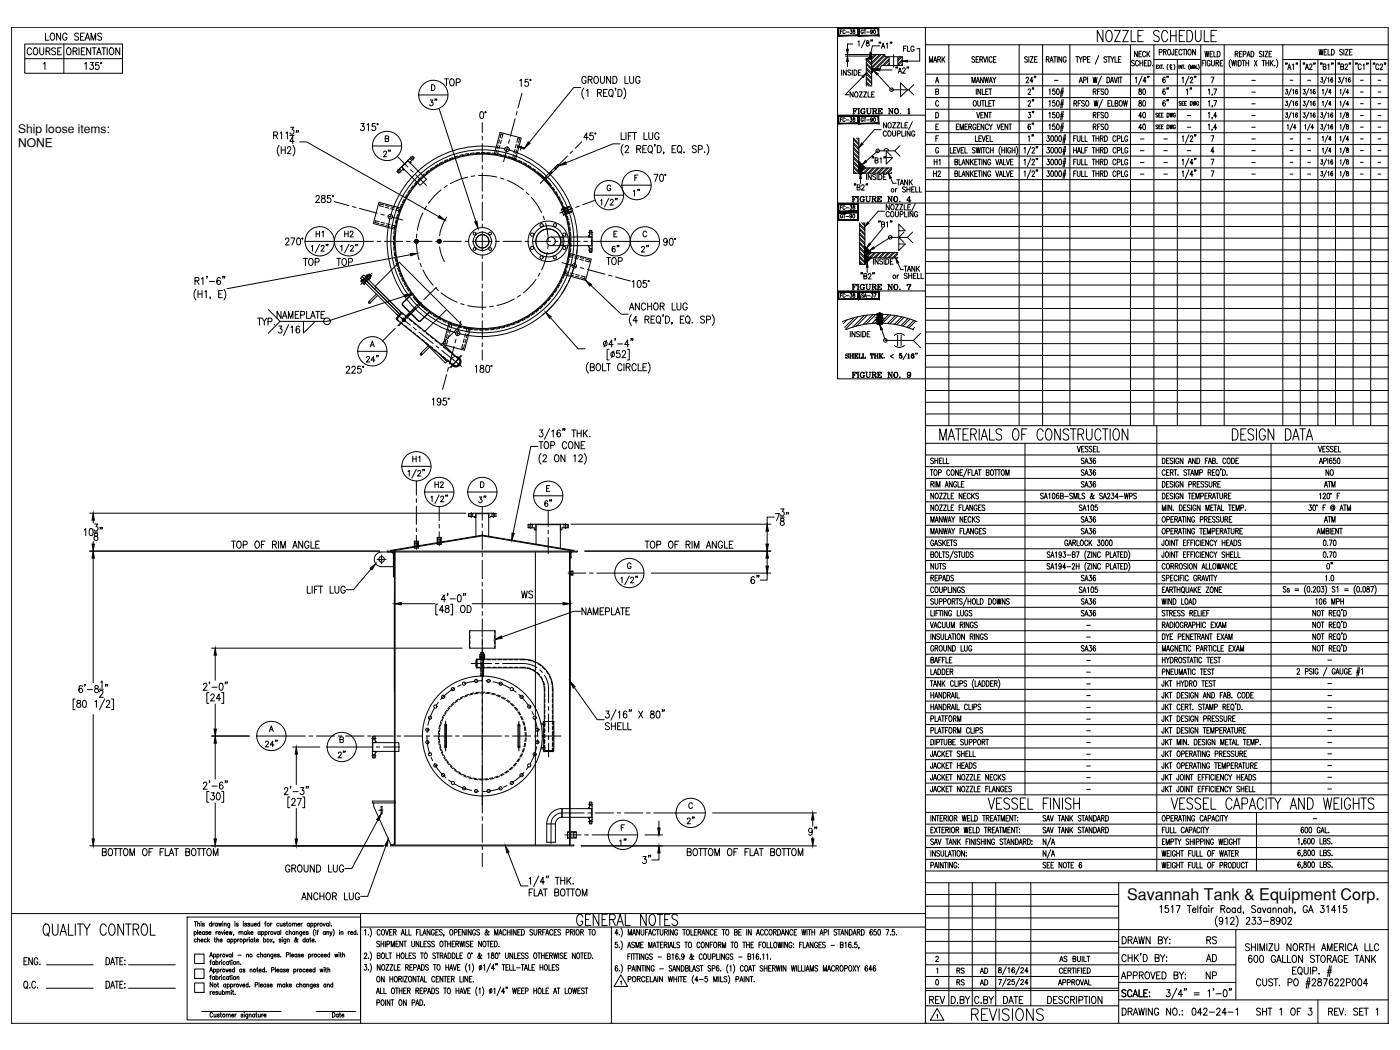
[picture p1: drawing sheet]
<svg xmlns="http://www.w3.org/2000/svg" width="610mm" height="457mm" viewBox="0 0 610 457" stroke-linecap="round" stroke-linejoin="round" font-family="sans-serif">
<defs><g id="words">
<text font-size="9.3" x="17.6" y="408.9">QUALITY CONTROL</text>
<g font-size="8.8">
<text x="476.6" y="19.4">NOZZLE SCHEDULE</text>
<text x="408.2" y="193">MATERIALS OF CONSTRUCTION</text>
<text x="535.5" y="193">DESIGN DATA</text>
<text x="429" y="353.5">VESSEL FINISH</text>
<text x="508.7" y="353.5">VESSEL CAPACITY AND WEIGHTS</text>
<text x="249.8" y="404.3">GENERAL NOTES</text>
<text x="421.9" y="445.6">REVISIONS</text>
</g>
<text font-size="7.5" x="261.4" y="152.4">4'-4&quot;</text>
<g font-size="7.1">
<text x="331.3" y="255.4" transform="rotate(-90 331.3 255.4)">6&quot;</text>
<text x="351" y="364.8">9&quot;</text>
<text x="278.3" y="377.1">3&quot;</text>
</g>
<text font-size="7" x="490.8" y="392">Savannah Tank &amp; Equipment Corp.</text>
<g font-size="6.6">
<text x="18.7" y="18.7">LONG SEAMS</text>
<text x="10.6" y="25">COURSE</text>
<text x="265.3" y="111.1">6&quot;</text>
<text x="278" y="111.1">2&quot;</text>
<text x="130.9" y="116.8">TOP</text>
<text x="145.3" y="116.8">TOP</text>
<text x="262.8" y="116.4">TOP</text>
<text x="110.8" y="142.9">TYP.</text>
<text x="99.5" y="239.9">TOP OF RIM ANGLE</text>
<text x="279.8" y="239.9">TOP OF RIM ANGLE</text>
<text x="225.8" y="261.8">WS</text>
<text x="151.3" y="331.3" transform="rotate(-90 151.3 331.3)">2&quot;</text>
<text x="43.4" y="373.9">BOTTOM OF FLAT BOTTOM</text>
<text x="298.1" y="373.9">BOTTOM OF FLAT BOTTOM</text>
<text x="123.1" y="381">GROUND LUG</text>
<text x="130.2" y="393">ANCHOR LUG</text>
<text x="541.2" y="415.2">SHIMIZU NORTH AMERICA LLC</text>
<text x="487.2" y="427.6">APPROVED BY:</text>
<text x="523.9" y="427.6">NP</text>
<text x="487.2" y="435.3">SCALE:</text>
<text x="403.6" y="438.1">REV</text>
<text x="413.1" y="438.1">D.BY</text>
<text x="423" y="438.1">C.BY</text>
<text x="435.7" y="438.1">DATE</text>
</g>
<g font-size="6.2">
<text x="192.3" y="38.5">TOP</text>
<text x="185.9" y="47.3">3&quot;</text>
<text x="165.8" y="69.5">2&quot;</text>
<text x="279.4" y="86.4" transform="rotate(-90 279.4 86.4)">1&quot;</text>
<text x="119.2" y="139.7">NAMEPLATE</text>
<text x="158.4" y="158.7">24&quot;</text>
<text x="178.5" y="202.5">H1</text>
<text x="207.1" y="220.1">3&quot;</text>
<text x="240.9" y="221.9" transform="rotate(-90 240.9 221.9)">6&quot;</text>
<text x="252.2" y="268.8">NAMEPLATE</text>
<text x="114.3" y="326.3">24&quot;</text>
<text x="298.1" y="359.8">2&quot;</text>
<text x="268.5" y="369.4">1&quot;</text>
<text x="487.5" y="412">DRAWN BY:</text>
<text x="524.2" y="412">RS</text>
<text x="524.2" y="419.8">AD</text>
<text x="9.2" y="421.2">ENG.</text>
<text x="542.6" y="420.2">600 GALLON STORAGE TANK</text>
<text x="487.5" y="443.1">DRAWING NO.:</text>
<text x="517.9" y="443.1">042-24-1</text>
<text x="545.7" y="443.1">SHT 1 OF 3</text>
<text x="577.1" y="443.1">REV. SET 1</text>
</g>
<g font-size="5.7">
<text x="392.3" y="23.6">FLG</text>
<text x="403.6" y="28.2">MARK</text>
<text x="492.8" y="26.1">NECK</text>
<text x="523.5" y="26.1">WELD</text>
<text x="421.9" y="37.4">MANWAY</text>
<text x="509.8" y="37.4" transform="rotate(-90 509.8 37.4)">6&quot;</text>
<text x="450.8" y="42.3" transform="rotate(-90 450.8 42.3)">2&quot;</text>
<text x="474.8" y="42.3">RFSO</text>
<text x="494.6" y="42.3">80</text>
<text x="494.6" y="47.6">80</text>
<text x="509.8" y="42.3" transform="rotate(-90 509.8 42.3)">6&quot;</text>
<text x="370.1" y="50.8">FIGURE NO. 1</text>
<text x="424" y="52.6">VENT</text>
<text x="450.8" y="52.6" transform="rotate(-90 450.8 52.6)">3&quot;</text>
<text x="474.8" y="52.6">RFSO</text>
<text x="494.6" y="52.6">40</text>
<text x="474.8" y="57.9">RFSO</text>
<text x="494.6" y="57.9">40</text>
<text x="405.3" y="78">H2</text>
<text x="405.7" y="73">H1</text>
<text x="389.1" y="81.8">TANK</text>
<text x="369.7" y="89.3">FIGURE NO. 4</text>
<text x="136.5" y="104.4">H1</text>
<text x="148.9" y="104.4">H2</text>
<text x="369.7" y="127.4">FIGURE NO. 7</text>
<text x="369.7" y="165.8">FIGURE NO. 9</text>
<text x="469.5" y="203.2">SA36</text>
<text x="469.5" y="208.1">SA36</text>
<text x="576.1" y="208.1">NO</text>
<text x="188" y="213.4">H2</text>
<text x="469.5" y="213.4">SA36</text>
<text x="575.4" y="213.4">ATM</text>
<text x="469.5" y="228.6">SA36</text>
<text x="469.5" y="233.9">SA36</text>
<text x="575.4" y="228.6">ATM</text>
<text x="403.9" y="249.1">NUTS</text>
<text x="581" y="249.1" transform="rotate(-90 581 249.1)">0&quot;</text>
<text x="469.5" y="254">SA36</text>
<text x="469.5" y="269.5">SA36</text>
<text x="469.5" y="264.2">SA36</text>
<text x="469.5" y="284.7">SA36</text>
<text x="415.6" y="425.1">RS</text>
<text x="425.4" y="425.1">AD</text>
</g>
<g font-size="5.3">
<text x="369" y="43.4">NOZZLE</text>
<text x="519.6" y="42.3" transform="rotate(-90 519.6 42.3)">1&quot;</text>
<text x="450.8" y="62.8" transform="rotate(-90 450.8 62.8)">1&quot;</text>
<text x="384.5" y="95.6">COUPLING</text>
<text x="392.3" y="119.2">TANK</text>
<text x="387.7" y="122.4">or SHELL</text>
<text x="460" y="419.8">AS BUILT</text>
<text x="415.6" y="430">RS</text>
<text x="425.4" y="430">AD</text>
<text x="459.7" y="430">APPROVAL</text>
</g>
<g font-size="5.2">
<text x="7.9" y="58.1">Ship loose items:</text>
<text x="7.9" y="64">NONE</text>
</g>
<g font-size="4.4">
<text x="364.8" y="54">FC-38</text>
<text x="373.6" y="54">GT-90</text>
<text x="364.8" y="130.5">FC-38</text>
<text x="373.9" y="130.5">SA-37</text>
</g>
<g font-size="2.6">
<text x="457.9" y="36.3">-</text>
<text x="543.6" y="36.3">-</text>
<text x="543.6" y="41.3">-</text>
<text x="560.6" y="36.3">-</text>
<text x="568.3" y="36.3">-</text>
<text x="591.3" y="36.3">-</text>
<text x="591.3" y="41.3">-</text>
<text x="598.7" y="36.3">-</text>
<text x="598.7" y="41.3">-</text>
<text x="543.6" y="46.6">-</text>
<text x="591.3" y="46.2">-</text>
<text x="598.7" y="46.2">-</text>
<text x="515.8" y="51.5">-</text>
<text x="543.6" y="51.5">-</text>
<text x="591.3" y="51.5">-</text>
<text x="598.7" y="51.5">-</text>
<text x="515.8" y="56.8">-</text>
<text x="543.6" y="56.8">-</text>
<text x="591.3" y="56.4">-</text>
<text x="598.7" y="56.4">-</text>
<text x="495.3" y="61.7">-</text>
<text x="505.5" y="61.7">-</text>
<text x="543.6" y="61.7">-</text>
<text x="560.6" y="61.7">-</text>
<text x="568.3" y="61.7">-</text>
<text x="591.3" y="61.7">-</text>
<text x="598.7" y="61.7">-</text>
<text x="495.3" y="66.7">-</text>
<text x="495.3" y="72">-</text>
<text x="505.5" y="66.7">-</text>
<text x="505.5" y="72">-</text>
<text x="515.8" y="66.7">-</text>
<text x="543.6" y="66.7">-</text>
<text x="543.6" y="72">-</text>
<text x="560.6" y="66.7">-</text>
<text x="560.6" y="72">-</text>
<text x="568.3" y="66.7">-</text>
<text x="568.3" y="72">-</text>
<text x="591.3" y="66.7">-</text>
<text x="591.3" y="72">-</text>
<text x="598.7" y="66.7">-</text>
<text x="598.7" y="72">-</text>
<text x="495.3" y="76.9">-</text>
<text x="505.5" y="76.9">-</text>
<text x="543.6" y="76.9">-</text>
<text x="560.6" y="76.9">-</text>
<text x="568.3" y="76.9">-</text>
<text x="591.3" y="76.9">-</text>
<text x="598.7" y="76.9">-</text>
<text x="472" y="273.4">-</text>
<text x="472" y="278.7">-</text>
<text x="472" y="293.9">-</text>
<text x="472" y="288.9">-</text>
<text x="576.8" y="288.6">-</text>
<text x="472" y="299.2">-</text>
<text x="576.8" y="298.8">-</text>
<text x="472" y="304.1">-</text>
<text x="576.8" y="304.1">-</text>
<text x="472" y="309.4">-</text>
<text x="576.8" y="309.4">-</text>
<text x="472" y="314.3">-</text>
<text x="576.8" y="314">-</text>
<text x="472" y="319.3">-</text>
<text x="576.8" y="319.3">-</text>
<text x="472" y="329.5">-</text>
<text x="472" y="324.6">-</text>
<text x="576.8" y="329.5">-</text>
<text x="576.8" y="324.6">-</text>
<text x="472" y="334.8">-</text>
<text x="576.8" y="334.4">-</text>
<text x="472" y="339.7">-</text>
<text x="576.8" y="339.7">-</text>
<text x="472" y="345">-</text>
<text x="576.8" y="344.7">-</text>
<text x="570.4" y="357.7">-</text>
</g>
</g></defs>
<!-- layer: TEXT -->
<g fill="none" stroke="#000" stroke-width=".44">
<path d="M365.9 13.8h.5M366.8 13h-.9v1.6M368 13.4a.5 .5 0 0 0-.6-.4 .5 .5 0 0 0-.4 .7v.3a.5 .5 0 0 0 .4 .6 .5 .5 0 0 0 .6-.3M368.5 14h1.1M370.2 13h.7l-.4 .7a.49 .49 0 0 1 .4 .7 .49 .49 0 0 1-.8-.1M371.3 19.2h-2.3v2.2M371.5 13.1v.5a.58 .58 0 0 1 .7 .3 .58 .58 0 0 1-.2 .7 .51 .51 0 0 1-.7-.5 .51 .51 0 0 1 .7-.4l.1-.6zM373.6 18.2l.4-.4v2.3M375.9 13.4a.5 .5 0 0 0-.6-.4 .5 .5 0 0 0-.4 .7v.3a.5 .5 0 0 0 .5 .6 .5 .5 0 0 0 .5-.6h-.3M376.2 13h.8M376.6 13v1.6M376.7 17.3l-1.6 3.5"/>
<path d="M377.4 17.9v.6a.83 .83 0 0 1 1 .5 .83 .83 0 0 1-.4 1.1 .73 .73 0 0 1-.9-.8 .73 .73 0 0 1 1-.6l.2-.8zM377.4 14h1.2M379.3 17.4l-.1 .6M379.8 13.6a.43 .43 0 0 1-.4 .4 .43 .43 0 0 1-.4-.5l.4-.5a.8 .8 0 0 1 .5 .9 .8 .8 0 0 1-.8 .6v-.1M379.9 17.4l-.2 .6M380.5 13.1a.72 .72 0 0 1 .8 .7 .72 .72 0 0 1-.8 .7zM382.9 18.4l-.1 .6M383.1 20h-3.2l-.8 3.1M383.5 18.4l-.2 .6M385.9 19.2l.5-.5v2.3M387.8 18.4l-.2 .6M388.4 18.4l-.3 .6"/>
<path d="M366.5 30.5v2.3M368 23.7h10.6M368 24.4h10.6M368.5 30.5v2.3l-1.3-2.3v2.3M369 26.7v2.3M370.5 30.8l-.5-.3-.8 .3 .1 .6 1.2 .7-.5 .7-.8-.3M371.1 30.5v2.3M371.9 30.5a1.15 1.15 0 0 1 1.3 1.1 1.15 1.15 0 0 1-1.3 1.2zM373.8 31.6h.8M375 30.5h-1.2v2.3h1.2M375.6 33.5l-7.6 7.8h1.6M377.2 32.2l2.3 2.3"/>
<path d="M377.2 34.2l2.3 2.3M377.2 36.3l1.3 1.2M377.2 30.2l2.3 2.3M377.2 28.1l2.3 2.3M377.2 26.1l2.3 2.3M377.2 31.5l2.3 2.3M377.2 33.6l2.3 2.2M377.2 35.6l2 1.9M377.2 29.5l2.3 2.3M377.2 27.5l2.3 2.2M377.5 25.6l2 2.1M378.8 25.6l.7 .8"/>
<path d="M379.5 25.6h-2.3v11.9M379.5 23.7h5.8v1h7.6v3.8h-8.6M379.5 23.7v13.8M379.6 23.7l-.1 .1M381 23.7l-1.5 1.5M381.7 23.7l-2.2 2.2M382.1 32.5l6.1 6.6h7.4M382.9 30.5h5.5M383 23.7l-3.5 3.5M383.7 23.7l-4.2 4.2M383.8 21l.7-2.3 .8 2.3M384.1 20.3h.9"/>
<path d="M384.3 28.5l-.6 .3-.3 .6M385 23.7l-5.5 5.5M385.3 24.2l-5.8 5.7h3.9v-.5l-.4 .5M386.1 24.7l-5.2 5.2M386.8 24.7l-5.2 5.2M387.2 24.7v3.8M387.2 25.6l-2.9 2.9M387.2 27.7l-.9 .8M387.2 26.3l-2.2 2.2M387.2 28.3l-.2 .2M390.3 29.2l-.2 .6M390.8 29.2l-.2 .6"/>
<path d="M390.9 24.7v3.8M391.1 31.9l.8-2.3 .7 2.3M391.4 31.1h.9M392.1 36.1l3.1 3-3.1 3zM392.1 24.7l-1.2 1.2M392.8 24.7l-1.9 1.9M392.9 26l-2 1.9M392.9 28l-.5 .5M392.9 26.7l-1.9 1.8M393.1 30.1l.3-.5 .8 .4-1.2 1.9h1.3M395.1 29.2l-.2 .6M395.7 29.2l-.2 .6"/>
<path d="M397.9 36.8l-2.3 2.3 2.3 2.3M400.5 21.2v5.4h-5.5M407.4 36.1l.6-2.5 .8 2.5M407.4 39.9l1.2-.2v-.8l-1.2-.2v2.4l1.2-.2 .1-.6-.5-.4M407.6 35.2h.9M424.4 25l-.8-.3-.5 .3 .1 .5a1.06 1.06 0 0 1 1 1.5l-.6 .1-.5-.3M425 25.9h.7M425.1 38.7v2.4M426.2 24.7h-1.2v2.4h1.2M426.7 25.9l1-.2v-.9l-1-.1v2.4M427 38.7v2.4l-1.2-2.4v2.4M427.3 25.9l.6 1.2"/>
<path d="M427.7 38.7v2.4h1.1M428.2 24.7l.7 2.4 .7-2.4M429.2 39.9h.7M430.1 24.7v2.4M430.3 38.7h-1.1v2.4h1.1M431.2 38.7v2.4M432 25.3a.68 .68 0 0 0-.9-.6 .68 .68 0 0 0-.4 .9v.6a.68 .68 0 0 0 .4 .9 .68 .68 0 0 0 .9-.6M432.6 25.9h.7M433.7 24.7h-1.1v2.4h1.1M446.8 34.2l.1-.3a.56 .56 0 0 1 .8-.2 .56 .56 0 0 1 .1 .8l-1.1 1.6h1.3M447.4 25l-.8-.3-.5 .3 .1 .5a1.06 1.06 0 0 1 1 1.5l-.6 .1-.5-.3M448 24.7v2.4"/>
<path d="M448.6 24.7h1.2l-1.2 2.4h1.2M449.8 35.2h-1.3l.9-1.6v2.5M450.5 25.9h.6M450.5 33.3l-.2 .6M451 33.3l-.2 .6M451.6 24.7h-1.1v2.4h1.1M455.6 25.9l1-.2v-.9l-1-.1v2.4M456.2 25.9l.6 1.2M456.8 39.2l.4-.5v2.4M457.1 27.1l.8-2.4 .7 2.4M457.4 26.3h.9M458.8 24.7h1.2"/>
<path d="M459.3 38.7h-.9l-.1 1a.7 .7 0 0 1 1 .1 .7 .7 0 0 1-.1 1 .7 .7 0 0 1-1-.1M459.3 24.7v2.4M460.3 38.8a1.21 1.21 0 0 1 1.1 1 1.21 1.21 0 0 1-.7 1.3l-.6-.4zM460.4 24.7v2.4M461.8 39.7h1.3M462.3 24.7v2.4l-1.2-2.4v2.4M462.4 38.3l-.6 3.7M463 38.3l-.6 3.7M464.3 25.3a.68 .68 0 0 0-.9-.6 .68 .68 0 0 0-.5 .9v.6a.7 .7 0 0 0 .7 .9 .7 .7 0 0 0 .7-.9h-.5M468.4 24.7h1.3M469.1 24.7v2.4M469.8 24.7l.8 1.2v1.2"/>
<path d="M469.9 36.1l.7-2.5 .7 2.5M470.2 35.2h.8M471.2 24.7l-.6 1.2M471.7 25.9h1v-1.1l-1-.1v2.4M471.7 34.9l1.1-.1v-1.1l-1.1-.1v2.5M473.5 25.9h.7M473.6 33.6v2.5M474.7 24.7h-1.2v2.4h1.2M475.9 33.6l.5 2.5 .4-2.5 .5 2.5 .4-2.5M478.4 24.2l-1.5 3.7M479.6 33.1l-1.5 3.8M481.9 25l-.8-.3-.4 .3 .1 .5a1.06 1.06 0 0 1 .9 1.5l-.6 .1-.4-.3"/>
<path d="M482 33.6a1.23 1.23 0 0 1 1.3 1.2 1.23 1.23 0 0 1-1.3 1.3zM482.3 24.7h1.2M482.9 24.7v2.4M483.6 36.1l.6-2.5 .8 2.5M483.7 24.7l.7 1.2v1.2M483.8 35.2h.9M485.1 24.7l-.7 1.2M485.1 33.6l.7 2.5 .7-2.5M485.5 24.7v2.4h1.1M486.9 33.6v2.5M487 25.9h.7M487.4 33.6h1.2"/>
<path d="M488 33.6v2.5M488.1 24.7h-1.1v2.4h1.1M493.9 26.7l-.4-.4-.8 .4 .1 .4 .8 .5a.63 .63 0 0 1 .3 .9 .63 .63 0 0 1-1 .1l-.2-.2M494.4 34.1l.4-.5v2.5M495.8 26.9a.68 .68 0 0 0-.9-.6 .68 .68 0 0 0-.5 .9v.6a.68 .68 0 0 0 .5 .9 .68 .68 0 0 0 .9-.6M496.3 26.3v2.4M497.3 33.1l-1.5 3.8M497.6 26.3v2.4M499.1 35.2h-1.4l.9-1.6v2.5M499.4 26.3h-1.1v2.4h1.1M499.8 33.3l-.2 .6M499.9 26.3a1.23 1.23 0 0 1 1.3 1.2 1.23 1.23 0 0 1-1.3 1.2z"/>
<path d="M500.3 33.3l-.2 .6M501.9 28.5h.1M503.5 29h.4M504.2 28.3h-.7v1.5h.7M504.5 28.3l.7 1.5M504.8 22.8l1.1-.3-.1-.9-1-.1v2.4M505.2 28.3l-.7 1.5M505.4 28.3h.8M505.8 28.3v1.5M506.5 29.7h.1M506.6 22.6l1-.1v-.9l-1-.1v2.4M507.2 22.6l.6 1.3"/>
<path d="M508.6 28l-.4 1 .4 1.3M508.7 21.6l.2-.1a1.28 1.28 0 0 1 .9 1.2 1.28 1.28 0 0 1-.9 1.2 1.78 1.78 0 0 1-.2-2.3zM509.7 28.6v1.6h.7M510.2 28.5a.42 .42 0 0 0-.5-.4 .42 .42 0 0 0-.3 .6l.3 1 .5-.4M511.1 21.5l-.1 2.2-.5 .2-.3-.8M511.2 28a1.95 1.95 0 0 1 0 2.3M511.8 22.6h.7M512.9 21.5h-1.1v2.4h1.1M513.3 28.3v1.6M514.5 28.3v1.6l-.7-1.6v1.6M514.6 22l-.4-.5a1.28 1.28 0 0 0-.9 1.2 1.28 1.28 0 0 0 .9 1.2l.4-.5M514.8 34.1l.4-.5v2.5"/>
<path d="M514.8 28.3h.8M515.2 28.3v1.6M515.6 21.5v2.4M515.9 29.7h.1M516.7 21.5v2.4M517.6 21.6l.2-.1a1.3 1.3 0 0 1 .9 1.2 1.3 1.3 0 0 1-.9 1.2 1.67 1.67 0 0 1-.2-2.3zM517.7 33.1l-1.5 3.8M517.9 28.1l-.3 1 .3 1.3M518.3 34.2l.1-.3a.54 .54 0 0 1 .7-.2 .54 .54 0 0 1 .1 .8l-1 1.6h1.2M518.3 29.9v-1.6l.4 1.6 .5-1.6v1.6M519.6 28.3v1.6M520.2 33.3l-.2 .6"/>
<path d="M520.5 21.5v2.4l-1.2-2.4v2.4M520.7 33.3l-.2 .6M520.8 28.3v1.6l-.7-1.6v1.6M521.3 29.7h.1M521.7 28.1l.4 1-.4 1.3M524.6 26.3h-1.2v2.4M525 26.3v2.4M526.1 39.2l.5-.5v2.4M527 26.9a.68 .68 0 0 0-.9-.6 .68 .68 0 0 0-.5 .9v.6a.7 .7 0 0 0 .7 .9 .7 .7 0 0 0 .7-.9h-.5M527.3 33.6h1.3l-.9 2.5M527.5 26.3v1.8l.6 .6 .6-.3 .1-2.1M528.5 38.7h1.2l-.8 2.4"/>
<path d="M529.5 27.5l1-.2v-.9l-1-.1v2.4M530.1 27.5l.6 1.2M532.5 26.3h-1.2v2.4h1.2M535.8 25.8a3 3 0 0 0 0 3.7M536.3 26.3l.4 2.4 .5-2.4 .4 2.4 .4-2.4M537.8 23.5l1.1-.1v-1l-1.1-.1v2.5M538.5 23.5l.6 1.3M538.6 26.3v2.4M539.2 26.3a1.23 1.23 0 0 1 1.3 1.2 1.23 1.23 0 0 1-1.3 1.2zM539.7 23.5h.7M540.8 22.3h-1.1v2.5h1.1M540.8 26.3h1.2"/>
<path d="M541.3 23.6l1.1-.1v-1.1l-1.1-.1v2.5M541.4 26.3v2.4M542.5 26.3v2.4M542.5 27.5h1.2M542.9 24.8l.7-2.5 .7 2.5M543.2 23.9h.9M543.7 26.3v2.4M544.7 22.3a1.21 1.21 0 0 1 1.3 1.2 1.21 1.21 0 0 1-1.3 1.3zM546.2 26.3l1.2 2.4M547.4 26.3l-1.2 2.4M549.6 22.7l-.5-.4-.8 .4 .2 .6 .7 .3a.65 .65 0 0 1 .2 1.1 .65 .65 0 0 1-1.1-.3M549.6 26.3h1.2"/>
<path d="M550.2 22.3v2.5M550.2 26.3v2.4M550.8 22.3h1.2l-1.2 2.5h1.2M551.2 27.5h1.2M551.2 26.3v2.4M552.4 26.3v2.4M552.6 23.5h.7M553.2 26.3v2.4M553.6 27.3l.8 1.4M553.7 22.3h-1.1v2.5h1.1M554.4 26.3l-1.2 1.6M555.1 28.5h.1"/>
<path d="M555.8 25.8a3.2 3.2 0 0 1 0 3.7M559.9 38.9h.7l-.4 .8a.57 .57 0 0 1 .5 .9 .57 .57 0 0 1-1-.1M559.9 27.5l-.1 .6M560.5 27.5l-.2 .6M560.7 30.3l.7-2.5 .7 2.5M561 29.5h.9M562.3 38.6l-1.2 3M562.7 28.3l.5-.5v2.5M562.9 39.3l.3-.4v2M564.5 27.5l-.2 .6M565 39.2l-.3-.3a.96 .96 0 0 0-.7 1 .96 .96 0 0 0 .8 .9 .58 .58 0 0 0 .2-.7 .58 .58 0 0 0-.7-.3l-.2 .4M565 27.5l-.2 .6"/>
<path d="M567.5 38.9h.8l-.4 .8a.57 .57 0 0 1 .5 .9 .57 .57 0 0 1-1-.1M567.6 27.5l-.2 .6M568.1 27.5l-.2 .6M568.4 30.3l.7-2.5 .7 2.5M568.6 29.5h.9M570 38.6l-1.3 3M570.2 28.4l.4-.6 .7 .5-1.2 2h1.3M570.5 39.3l.4-.4v2M572.1 27.5l-.1 .6M572.6 39.2l-.3-.3a.97 .97 0 0 0-.6 1 .97 .97 0 0 0 .8 .9 .58 .58 0 0 0 .2-.7 .58 .58 0 0 0-.7-.3l-.2 .4M572.7 27.5l-.2 .6M574.3 21.5l.4 2.4 .5-2.4 .4 2.4 .5-2.4"/>
<path d="M575.1 27.5l-.1 .6M575.2 33.9h.7l-.4 .7a.56 .56 0 0 1 .5 .8 .56 .56 0 0 1-1 0M575.6 27.5l-.1 .6M575.8 39.3l.3-.4v2M576.2 29l1-.1v-.9l-1-.2v2.5l1.1-.2 .1-.6-.5-.5M576.6 22.6h.7M577.6 33.5l-1.2 3M577.7 21.5h-1.1v2.4h1.1M578.2 34.2l.4-.3v1.9M578.2 28.3l.4-.5v2.5M578.2 38.6l-1.3 3M578.3 21.5v2.4h1"/>
<path d="M579.7 21.5a1.23 1.23 0 0 1 1.3 1.2 1.23 1.23 0 0 1-1.3 1.2zM579.9 27.5l-.2 .6M580.3 34.1l-.1-.2a.97 .97 0 0 0-.9 .8 .97 .97 0 0 0 .6 1.1 .52 .52 0 0 0 .4-.7 .52 .52 0 0 0-.8-.2l-.1 .3M580.5 27.5l-.2 .6M582.8 27.5l-.2 .6M582.8 33.9h.8l-.4 .7a.56 .56 0 0 1 .5 .8 .56 .56 0 0 1-1 0M583.3 27.5l-.2 .6M583.5 39.3l.3-.4v2M583.8 29l1.1-.1v-.9l-1.1-.2v2.5l1.1-.2 .1-.6-.4-.5M584.5 21.8l-.4-.3-.6 .1-.1 .7a1.06 1.06 0 0 1 1 1.5l-.6 .1-.5-.3M585.2 21.5v2.4M585.3 33.5l-1.3 3"/>
<path d="M585.7 28.4l.1-.3a.54 .54 0 0 1 .7-.1 .54 .54 0 0 1 .1 .8l-1 1.5h1.2M585.8 21.5h1.2l-1.2 2.4h1.2M585.8 34.2l.4-.3v1.9M585.8 38.6l-1.2 3M587.6 27.5l-.2 .6M587.6 22.6h.7M588 34.1l-.3-.2a.97 .97 0 0 0-.7 .9 .97 .97 0 0 0 .8 .9 .54 .54 0 0 0 .2-.8 .54 .54 0 0 0-.9 0v.3M588.1 27.5l-.2 .6M588.8 21.5h-1.2v2.4h1.2M590.4 27.5l-.2 .6M591 27.5l-.2 .6M592.7 28.4a.68 .68 0 0 0-.9-.5 .68 .68 0 0 0-.4 .9v.6a.68 .68 0 0 0 .4 .9 .68 .68 0 0 0 .9-.6"/>
<path d="M593.5 28.3l.4-.5v2.5M595.2 27.5l-.1 .6M595.7 27.5l-.1 .6M598.1 27.5l-.2 .6M598.6 27.5l-.2 .6M600.4 28.4a.68 .68 0 0 0-.9-.5 .68 .68 0 0 0-.5 .9v.6a.68 .68 0 0 0 .5 .9 .68 .68 0 0 0 .9-.6M600.9 28.4l.1-.3a.56 .56 0 0 1 .8-.1 .56 .56 0 0 1 .1 .8l-1 1.5h1.2M602.9 27.5l-.2 .6M603.4 27.5l-.2 .6M383.7 56.5h-3l-5.2 6M386 53.4v2.3l-1.3-2.3v2.3M386 57.6a.72 .72 0 0 0-.9-.6 .72 .72 0 0 0-.5 .9v.5a.71 .71 0 0 0 .5 .9 .71 .71 0 0 0 .9-.6"/>
<path d="M386.9 57.1l.2-.1a1.11 1.11 0 0 1 1 1.2 1.11 1.11 0 0 1-1.2 1l-.4-.8zM387 53.5a1.06 1.06 0 0 1 1.1 1.1 1.06 1.06 0 0 1-1.1 1l-.4-.8zM388.6 53.4h1.4l-1.4 2.3h1.4M388.6 57v1.7l.6 .6 .7-.3 .1-2M390.5 53.4h1.3l-1.3 2.3h1.3M390.7 58.2l1.1-.1 .1-.9-1.2-.2v2.3M392.5 53.4v2.3h1.1M392.7 57v2.3h1.1M394.1 54.5h.7M394.2 57v2.3M395.3 53.4h-1.2v2.3h1.2M396.3 57v2.3l-1.3-2.3v2.3"/>
<path d="M397.3 53l-1.7 3.5M398.3 57.6a.72 .72 0 0 0-.8-.6 .72 .72 0 0 0-.6 .9v.5a.71 .71 0 0 0 .7 .9 .71 .71 0 0 0 .7-.9h-.4M407.4 48.9a1.21 1.21 0 0 1 1.3 1.2 1.21 1.21 0 0 1-1.3 1.2zM407.5 55.2h.7M408.6 54h-1.1v2.5h1.1M408.6 59.1h-1.1v2.5M408.7 44.4a.68 .68 0 0 0-.8-.6 .68 .68 0 0 0-.5 .9v.6a.68 .68 0 0 0 .5 .9 .68 .68 0 0 0 .8-.5M416.4 55.2h.7M417.6 54h-1.2v2.5h1.2M418.1 56.5v-2.5l.7 2.5 .7-2.5v2.5M420.2 55.2h.7M421.3 54h-1.1v2.5h1.1"/>
<path d="M421.8 55.2l1.1-.1v-1l-1.1-.1v2.5M422.5 55.2l.6 1.3M424.1 43.9l.2-.1a1.28 1.28 0 0 1 .9 1.2 1.28 1.28 0 0 1-.9 1.3 1.74 1.74 0 0 1-.2-2.4zM424.7 59.1v2.5h1.1M424.9 54.6a.68 .68 0 0 0-.8-.6 .68 .68 0 0 0-.5 .9v.6a.7 .7 0 0 0 .7 1 .7 .7 0 0 0 .6-1h-.4M425.5 55.2h.7M425.7 43.8l.1 2.1 .5 .4 .6-.4 .1-2.1M426.7 54h-1.2v2.5h1.2M427.3 59.1h-1.1v2.5h1.1M427.4 43.8h1.2M427.6 59.1l.7 2.5 .7-2.5M428 43.8v2.5"/>
<path d="M428.4 54v2.5l-1.2-2.5v2.5M429.1 43.8v2.5h1M430.3 54.6a.68 .68 0 0 0-.8-.6 .68 .68 0 0 0-.5 .9v.6a.68 .68 0 0 0 .5 .9 .68 .68 0 0 0 .8-.5M430.6 45h.6M430.6 59.1h-1.1v2.5h1.1M430.7 54l.7 1.2v1.3M431.1 59.1v2.5h1.1M431.7 43.8h-1.1v2.5M432 43.8h1.2M432.1 54l-.7 1.2M432.5 43.8v2.5M434.1 54l.7 2.5 .7-2.5"/>
<path d="M435.9 55.2h.8M437.1 54h-1.2v2.5h1.2M438.8 54v2.5l-1.2-2.5v2.5M439.3 54h1.2M439.9 54v2.5M447.7 44.4l.1-.3a.54 .54 0 0 1 .8-.2 .54 .54 0 0 1 0 .8l-1 1.6h1.2M448.7 54.3l-.4-.3a1.49 1.49 0 0 0 0 2.5 .72 .72 0 0 0 .5-.9 .72 .72 0 0 0-.9-.5l-.2 .6M456 59.1h.9l-.5 1a.7 .7 0 0 1 .5 1 .7 .7 0 0 1-1.2 0M456.8 44.3l.4-.5v2.5M456.8 49.4l.4-.5v2.4M456.8 54.5l.4-.5v2.5M457.8 59.2l.2-.1a1.4 1.4 0 0 1 0 2.5l-.5-1.1z"/>
<path d="M459.3 43.8h-.9l-.1 1.1a.69 .69 0 0 1 1 0 .69 .69 0 0 1-.1 1 .69 .69 0 0 1-1-.1M459.3 48.9h-.9l-.1 1a.7 .7 0 0 1 1 .1 .7 .7 0 0 1-.1 1 .7 .7 0 0 1-1-.1M459.3 54h-.9l-.1 1.1a.69 .69 0 0 1 1 0 .69 .69 0 0 1-.1 1 .69 .69 0 0 1-1-.1M459.5 59.2l.5-.1a1.52 1.52 0 0 1-.2 2.5l-.5-1.1zM460.3 43.9l.2-.1a1.4 1.4 0 0 1 0 2.5l-.5-1.1zM460.3 49a1.21 1.21 0 0 1 1.1 1 1.21 1.21 0 0 1-.7 1.3l-.6-.4zM460.3 54.1l.2-.1a1.4 1.4 0 0 1 0 2.5l-.5-1.1zM461.3 59.2l.2-.1a1.44 1.44 0 0 1 0 2.5l-.5-1.1zM461.8 55.7h1.2M461.8 40.5h1.2M461.8 45.5h1.2M461.8 50.7h1.2"/>
<path d="M461.8 44.9h1.3M461.8 49.9h1.3M461.8 55.1h1.3M462.4 43.3l-.6 3.8M462.4 48.5l-.6 3.7M462.4 53.5l-.6 3.8M463 43.3l-.6 3.8M463 48.5l-.6 3.7M463 53.5l-.6 3.8M463.5 58.7l-.6 3.7M464 58.7l-.6 3.7M467.6 45l1.1-.1v-1l-1.1-.1v2.5"/>
<path d="M468.2 45l.7 1.3M468.6 59.1h-1.1v2.5M469.1 59.1v1.8l.5 .7 .6-.4 .1-2.1M469.5 45h.7M470.6 43.8h-1.1v2.5M471 59.1v2.5h1M472.2 44.1l-.8-.3-.5 .3 .1 .5a1.06 1.06 0 0 1 1 1.5l-.6 .2-.5-.4M472.5 59.1v2.5h1M473.1 43.9l.1-.1a1.28 1.28 0 0 1 1 1.2 1.28 1.28 0 0 1-1 1.3 1.74 1.74 0 0 1-.1-2.4zM476.2 59.1v2.5M476.4 43.8l.4 2.5 .5-2.5 .4 2.5 .4-2.5M477.2 59.1v2.5"/>
<path d="M478.4 59.1v2.5M480 43.3l-1.5 3.8M481 59.1a1.31 1.31 0 0 1 1.3 .9 1.31 1.31 0 0 1-.4 1.5l-.9 .1zM482.4 45h.7M483.6 43.8h-1.2v2.5M484.1 43.8v2.5h1M485.5 45l1.1-.1v-1l-1.1-.1v2.5l1.2-.3v-.8l-.3-.2M485.9 59.7l-.5-.6a1.3 1.3 0 0 0-.9 1.3 1.3 1.3 0 0 0 .9 1.2l.5-.6M487.7 43.9l.1-.1a1.28 1.28 0 0 1 1 1.2 1.28 1.28 0 0 1-1 1.3 1.74 1.74 0 0 1-.1-2.4zM488.3 59.1v2.5h1.1M489.1 43.8l.5 2.5 .4-2.5 .5 2.5 .4-2.5M491 59.7l-.4-.6a1.28 1.28 0 0 0-.9 1.3 1.28 1.28 0 0 0 .9 1.2l.4-.6v-.4h-.4"/>
<path d="M504.1 49.5l-.3-.2-.5 .2 .7 .7a.45 .45 0 0 1 0 .7 .45 .45 0 0 1-.7-.2M504.1 54.6l-.3-.2-.5 .2 .8 1-.3 .5-.5-.2M504.6 55.2h.5M504.6 50.1h.5M505.4 49.3h-.8v1.7h.8M505.4 54.4h-.8v1.7h.8M505.7 55.2h.5M505.7 50.1h.5M506.5 49.3h-.8v1.7h.8M506.5 54.4h-.8v1.7h.8M507.4 44.1l-.4-.3a1.44 1.44 0 0 0-.1 2.5 .72 .72 0 0 0 .5-.9 .72 .72 0 0 0-.8-.5l-.3 .6M508.2 49.3a.87 .87 0 0 1 .9 .8 .87 .87 0 0 1-.9 .9z"/>
<path d="M508.2 54.4a.85 .85 0 0 1 .9 .8 .85 .85 0 0 1-.9 .9zM509.3 49.3l.3 1.7 .3-1.7 .4 1.7 .3-1.7M509.3 54.4l.3 1.7 .3-1.7 .4 1.7 .3-1.7M511.8 49.7a.49 .49 0 0 0-.6-.4 .49 .49 0 0 0-.3 .6v.4a.5 .5 0 0 0 .4 .7 .5 .5 0 0 0 .5-.7h-.3M511.8 54.8a.48 .48 0 0 0-.6-.4 .48 .48 0 0 0-.3 .6v.4a.49 .49 0 0 0 .4 .7 .49 .49 0 0 0 .5-.7h-.3M514.2 44.4l-.3-.3-.5 .3 .7 .7a.45 .45 0 0 1-.1 .7 .45 .45 0 0 1-.6-.2M514.7 45h.4M514.8 59.6l.4-.5v2.5M515.4 44.1h-.7v1.8h.7M515.8 45h.5M516.6 44.1h-.8v1.8h.8M517.7 58.7l-1.5 3.7"/>
<path d="M518.3 44.1a.87 .87 0 0 1 .8 .9 .87 .87 0 0 1-.8 .9zM518.3 59.7l.1-.5 .6-.1 .3 .7-1.1 1.8h1.2M519.4 44.1l.4 1.8 .3-1.8 .2 1.8 .3-1.8M520.2 58.7l-.2 .6M520.7 58.7l-.2 .6M521.9 44.6a.47 .47 0 0 0-.6-.4 .47 .47 0 0 0-.3 .6v.4a.49 .49 0 0 0 .4 .7 .49 .49 0 0 0 .5-.7h-.3M526.1 49.4l.4-.5v2.4M526.1 54.5l.4-.5v2.5M526.1 44.3l.5-.5v2.5M527.3 59.1h1.3l-.9 2.5M527.8 51.3l-.1 .5M527.8 56.3l-.1 .6"/>
<path d="M527.9 41l-.2 .6M527.9 46.1l-.2 .6M528.5 43.8h1.2l-.8 2.5M529.8 50.5h-1.3l.8-1.6v2.4M529.8 55.7h-1.3l.8-1.7v2.5M559.9 44.1h.7l-.4 .7a.56 .56 0 0 1 .5 .9 .56 .56 0 0 1-1-.1M559.9 49.1h.7l-.4 .8a.57 .57 0 0 1 .5 .9 .57 .57 0 0 1-1-.1M560.5 54.6l.4-.3v1.9M562.3 43.7l-1.2 3M562.3 48.8l-1.2 3M562.9 44.4l.3-.3v1.9M562.9 49.5l.3-.4v2"/>
<path d="M562.9 53.9l-1.3 3M564.3 55.6h-1.1l.7-1.3v1.9M565 44.3l-.1-.2a.97 .97 0 0 0-.9 .8 .97 .97 0 0 0 .5 1.1 .56 .56 0 0 0 .5-.7 .56 .56 0 0 0-.7-.4l-.2 .5M565 49.4l-.3-.3a.96 .96 0 0 0-.7 1 .96 .96 0 0 0 .8 .9 .58 .58 0 0 0 .2-.7 .58 .58 0 0 0-.7-.3l-.2 .4M567.5 44.1h.8l-.4 .7a.56 .56 0 0 1 .5 .9 .56 .56 0 0 1-1-.1M567.5 49.1h.8l-.4 .8a.57 .57 0 0 1 .5 .9 .57 .57 0 0 1-1-.1M568.1 54.6l.4-.3v1.9M570 43.7l-1.3 3M570 48.8l-1.3 3M570.5 44.4l.4-.3v1.9M570.5 49.5l.4-.4v2M570.5 53.9l-1.2 3"/>
<path d="M571.9 55.6h-1l.7-1.3v1.9M572.6 44.3l-.1-.2a.97 .97 0 0 0-.9 .8 .97 .97 0 0 0 .6 1.1 .56 .56 0 0 0 .5-.7 .56 .56 0 0 0-.7-.4l-.2 .5M572.6 49.4l-.3-.3a.97 .97 0 0 0-.6 1 .97 .97 0 0 0 .8 .9 .58 .58 0 0 0 .2-.7 .58 .58 0 0 0-.7-.3l-.2 .4M575.2 49.1h.7l-.4 .8a.56 .56 0 0 1 .5 .8 .56 .56 0 0 1-1 0M575.2 54.3h.7l-.4 .7a.55 .55 0 0 1 .5 .8 .55 .55 0 0 1-1 0M575.8 59.7l.3-.4v2M575.8 44.4l.3-.3v1.9M577.6 48.8l-1.2 3M577.6 53.9l-1.2 3M578.2 49.5l.4-.4v2M578.2 54.6l.4-.3v1.9M578.2 59l-1.3 3"/>
<path d="M578.2 43.7l-1.3 3M579.6 40.2h-1l.6-1.3v2M579.6 45.4h-1l.6-1.3v1.9M580.3 49.4l-.3-.3a.97 .97 0 0 0-.6 1 .97 .97 0 0 0 .8 .9 .58 .58 0 0 0 .1-.7 .58 .58 0 0 0-.6-.3l-.3 .4M580.3 54.6l-.1-.3a.97 .97 0 0 0-.9 .8 .97 .97 0 0 0 .6 1.1 .52 .52 0 0 0 .4-.7 .52 .52 0 0 0-.8-.2l-.1 .3M583.5 59.7l.3-.4v2M583.5 44.4l.3-.3v1.9M583.5 49.5l.3-.4v2M583.5 54.6l.3-.3v1.9M585.8 59l-1.2 3M585.8 43.7l-1.2 3M585.9 48.8l-1.3 3"/>
<path d="M585.9 53.9l-1.3 3M586.3 49.3v.5a.63 .63 0 0 1 .9 .6 .63 .63 0 0 1-.9 .6 .79 .79 0 0 1 .8-1.2v-.5zM586.3 54.3v.6a.65 .65 0 0 1 .9 .6 .65 .65 0 0 1-.9 .6 .81 .81 0 0 1 .8-1.2v-.6zM587.2 40.2h-1l.7-1.3v2M587.2 45.4h-1l.7-1.3v1.9M371.7 60.1v15.3h16.6M371.7 67l2.3 2.2M371.7 69l2.3 2.3M371.7 71l2.3 2.3M371.7 73.1l2.3 2.2M371.7 75.1l.3 .3M371.7 64.9l2.3 2.3"/>
<path d="M371.7 62.9l2.3 2.3M371.7 60.9l2.3 2.2M371.7 68.3l2.3 2.3M371.7 70.3l2.3 2.3M371.7 72.4l2.3 2.3M371.7 74.4l1 1M371.7 66.3l2.3 2.3M371.7 64.2l2.3 2.3M371.7 62.2l2.3 2.3M371.7 60.2l2.3 2.3M372.9 60.1l1.1 1M373.6 60.1l.4 .3"/>
<path d="M374 75.4h.1M374 73.9l1.5 1.5M374 60.1v15.3M374 75.4l.9 .3 .6-.3M374 75.5h.1M374 73.1h14.3M374.1 75.4h.1M374.2 75.4v.2M374.3 75.4h.1M374.4 75.4v.2M374.5 75.4v.3v-.3M374.6 75.4v.3v-.3"/>
<path d="M374.6 75.4v.3M374.7 75.4v.3v-.3M374.7 77.7v2.3M374.7 73.1l-.7 .8M374.8 75.4v.3M374.8 75.4v.3v-.3M374.9 75.4v.3v-.3M375 75.4v.3M375 75.4v.3v-.3M375.1 75.6v.1M375.1 75.4h.1M375.2 75.4v.2"/>
<path d="M375.2 75.4h.1M375.3 75.4h.1M375.4 75.4v.1M375.4 75.4h.1M375.5 75.4h.1M376.1 73.1l-2.1 2.1M376.8 73.1l-2.4 2.3M377.3 75.9v2.3M378.1 73.1l-2.3 2.3M378.8 73.1l-2.3 2.3M379.3 75.9v2.3l-1.3-2.3v2.3M379.9 68.4l-.2 .5"/>
<path d="M380.1 73.1l-2.3 2.3M380.5 68.4l-.2 .5M380.8 73.1l-2.3 2.3M381 69.8l1.1-.1 .2-.8-1.3-.2v2.3l1.3-.2v-.6l-.4-.4M381.3 76.3l-.5-.4-.8 .4 .2 .5 .9 .4 .2 .7-.5 .3-.8-.3M381.9 75.9v2.3M382.1 73.1l-2.3 2.3M382.7 75.9a1.16 1.16 0 0 1 1.3 1.2 1.16 1.16 0 0 1-1.3 1.1zM382.8 73.1l-2.3 2.3M383.2 69.1l.5-.4v2.3M384.2 73.1l-2.3 2.3M384.6 77h.8"/>
<path d="M384.8 73.1l-2.2 2.3M384.9 65.7a.99 .99 0 0 1 1-1 .99 .99 0 0 1 1 1M385 68.4l-.2 .5M385.6 68.4l-.2 .5M385.9 75.9h-1.3v2.3h1.3M386.2 73.1l-2.3 2.3M386.9 73.1l-2.3 2.3M388.1 67.9l-2.2-2.2v5.7l2.8-2.8h-2.8M388.2 73.1l-2.3 2.3M388.3 75.1l-.3 .3M388.3 73.7l-1.7 1.7M389.6 65.7h-7.4l-5.1 4.5"/>
<path d="M391.9 63.4l-2.3 2.3 2.3 2.3M407.5 60.3h.7M408.7 64.8a.68 .68 0 0 0-.8-.6 .68 .68 0 0 0-.5 .9v.6a.7 .7 0 0 0 .7 1 .7 .7 0 0 0 .6-1h-.5M413.8 64.2v2.5h1M415.2 65.4h.8M415.8 70.5l1-.1 .1-.9-1.1-.2v2.5l1.1-.3 .1-.6-.5-.4M415.8 75.6l1-.1 .1-.8-1.1-.3v2.5l1.1-.2v-.9l-.4-.2M416.4 64.2h-1.2v2.5h1.2M416.6 64.2l.8 2.5 .6-2.5M417.6 69.3v2.5h1.1M417.6 74.4v2.5h1.1M418.5 65.4h.7"/>
<path d="M418.8 71.8l.8-2.5 .6 2.5M418.8 76.9l.8-2.5 .6 2.5M419.1 70.9h.9M419.1 76.1h.9M419.6 64.2h-1.1v2.5h1.1M420.1 64.2v2.5h1.1M421.9 69.3v2.5l-1.2-2.5v2.5M421.9 74.4v2.5l-1.2-2.5v2.5M422.6 69.3v2.5M422.6 74.4v2.5M423 70.4l.8 1.4M423 75.5l.8 1.4"/>
<path d="M423.8 69.3l-1.2 1.6M423.8 74.4l-1.2 1.7M424.4 70.5h.7M424.4 75.6h.7M424.6 64.6l-.4-.4-.8 .4 .1 .5 .8 .4a.65 .65 0 0 1 .1 1.1 .65 .65 0 0 1-1-.3M425.1 64.2l.4 2.5 .4-2.5 .5 2.5 .4-2.5M425.6 69.3h-1.2v2.5h1.2M425.6 74.4h-1.2v2.5h1.2M425.8 69.3h1.2M425.8 74.4h1.2M426.2 60.3h.7M426.5 69.3v2.5"/>
<path d="M426.5 74.4v2.5M427.3 64.2v2.5M427.5 69.3v2.5M427.5 74.4v2.5M427.8 64.2h1.2M428.4 64.2v2.5M429.4 69.3v2.5l-1.2-2.5v2.5M429.4 74.4v2.5l-1.2-2.5v2.5M429.5 60.3h.7M430.6 64.8a.68 .68 0 0 0-.8-.6 .68 .68 0 0 0-.5 .9v.6a.68 .68 0 0 0 .5 1 .68 .68 0 0 0 .8-.6M431.2 64.2v2.5M431.2 65.4h1.3"/>
<path d="M431.4 69.9a.68 .68 0 0 0-.9-.6 .68 .68 0 0 0-.4 1v.6a.7 .7 0 0 0 .6 .9 .7 .7 0 0 0 .7-.9h-.5M431.4 75a.68 .68 0 0 0-.9-.6 .68 .68 0 0 0-.4 .9v.6a.7 .7 0 0 0 .6 1 .7 .7 0 0 0 .7-1h-.5M432.5 64.2v2.5M433.5 69.3l.7 2.5 .7-2.5M433.5 74.4l.7 2.5 .7-2.5M435.1 71.8l.7-2.5 .7 2.5M435.1 76.9l.7-2.5 .7 2.5M435.4 70.9h.8M435.4 76.1h.8M435.6 63.7a3 3 0 0 0 0 3.8M436.2 65.4h1.3M436.2 64.2v2.5"/>
<path d="M437 69.3v2.5h1M437 74.4v2.5h1M437.5 64.2v2.5M438.2 69.3l.7 2.5 .7-2.5M438.2 74.4l.7 2.5 .7-2.5M438.2 64.2v2.5M440 70.5h.7M440 75.6h.7M440.1 64.8a.68 .68 0 0 0-.9-.6 .68 .68 0 0 0-.4 .9v.6a.7 .7 0 0 0 .6 1 .7 .7 0 0 0 .7-1h-.4M440.7 65.4h1.2M440.7 64.2v2.5M441.1 69.3h-1.1v2.5h1.1"/>
<path d="M441.1 74.4h-1.1v2.5h1.1M441.9 64.2v2.5M442.5 63.7a3.2 3.2 0 0 1 0 3.8M445.9 64.7l.4-.5v2.5M445.9 69.8l.4-.5v2.5M445.9 74.9l.4-.5v2.5M448.8 63.7l-1.5 3.8M448.8 68.9l-1.5 3.7M448.8 73.9l-1.5 3.8M449.4 64.8l.1-.3a.56 .56 0 0 1 .8-.2 .56 .56 0 0 1 .1 .8l-1.1 1.6h1.2M449.4 69.9l.1-.4a.57 .57 0 0 1 .8 0 .57 .57 0 0 1 .1 .8l-1.1 1.5h1.2M449.4 75l.1-.3a.56 .56 0 0 1 .8-.2 .56 .56 0 0 1 .1 .8l-1.1 1.6h1.2"/>
<path d="M451.3 69l-.2 .5M451.3 74.1l-.2 .6M451.9 69l-.2 .5M451.9 74.1l-.2 .6M456 64.2h.9l-.5 .9a.71 .71 0 0 1 .6 1.1 .71 .71 0 0 1-1.3 0M456 69.3h.9l-.5 1a.7 .7 0 0 1 .5 1 .7 .7 0 0 1-1.2 0M456 74.4h.9l-.5 .9a.71 .71 0 0 1 .6 1.1 .71 .71 0 0 1-1.3 0M457.8 64.3l.2-.1a1.4 1.4 0 0 1 0 2.5l-.5-1.1zM457.8 69.5l.2-.2a1.4 1.4 0 0 1 0 2.5l-.5-1.1zM457.8 74.5l.2-.1a1.4 1.4 0 0 1 0 2.5l-.5-1.1zM459.5 64.3l.3-.1a1.4 1.4 0 0 1 0 2.5l-.5-1.1zM459.5 69.5l.3-.2a1.4 1.4 0 0 1 0 2.5l-.5-1.1z"/>
<path d="M459.5 74.5l.3-.1a1.4 1.4 0 0 1 0 2.5l-.5-1.1zM461.3 64.3l.2-.1a1.44 1.44 0 0 1 0 2.5l-.5-1.1zM461.3 69.5l.2-.2a1.44 1.44 0 0 1 0 2.5l-.5-1.1zM461.3 74.5l.2-.1a1.44 1.44 0 0 1 0 2.5l-.5-1.1zM462.8 60.9h1.2M462.8 66h1.2M462.8 71.1h1.2M462.8 76.2h1.2M462.9 75.5h1.2M462.9 60.2h1.2M462.9 65.3h1.2M462.9 70.4h1.2"/>
<path d="M463.5 63.7l-.6 3.8M463.5 68.9l-.6 3.7M463.5 73.9l-.6 3.8M464 63.7l-.6 3.8M464 68.9l-.6 3.7M464 73.9l-.6 3.8M467.5 64.2v2.5M467.5 65.4h1.2M467.5 60.3h.7M467.5 70.5h.7M467.5 75.6h.7M468.6 69.3h-1.1v2.5"/>
<path d="M468.6 74.4h-1.1v2.5M468.7 64.2v2.5M469.1 69.3v1.8l.5 .7 .6-.4 .1-2.1M469.1 74.4v1.8l.5 .7 .6-.4 .1-2.1M469.1 66.7l.7-2.5 .7 2.5M469.4 65.9h.9M470.9 64.2v2.5h1.1M471 69.3v2.5h1M471 74.4v2.5h1M472.4 65.4h.7M472.5 69.3v2.5h1M472.5 74.4v2.5h1"/>
<path d="M473.6 64.2h-1.2v2.5M475.6 69.3h1.2M475.6 74.4h1.2M475.6 64.2h1.2M476.2 69.3v2.5M476.2 74.4v2.5M476.2 64.2v2.5M477.2 60.3h1.2M477.2 69.3v2.5M477.2 74.4v2.5M477.2 70.5h1.2M477.2 75.6h1.2"/>
<path d="M477.3 64.2v2.5M477.3 65.4h1.2M478.4 69.3v2.5M478.4 74.4v2.5M478.5 64.2v2.5M479.1 60.3l1.1-.1v-1l-1.1-.1v2.5M479.1 70.5l1.1-.1 .1-.9-1.2-.2v2.5M479.1 75.6l1.1-.1v-1l-1.1-.1v2.5M479.2 65.4l1-.1v-1l-1-.1v2.5M479.7 60.3l.6 1.3M479.7 70.5l.6 1.3M479.7 75.6l.6 1.3"/>
<path d="M479.8 65.4l.6 1.3M481 69.3a1.23 1.23 0 0 1 1.2 1.3 1.23 1.23 0 0 1-1.2 1.2zM481 74.4a1.23 1.23 0 0 1 1.2 1.2 1.23 1.23 0 0 1-1.2 1.3zM481 64.2a1.23 1.23 0 0 1 1.3 1.2 1.23 1.23 0 0 1-1.3 1.3zM485.9 69.9a.68 .68 0 0 0-.9-.6 .68 .68 0 0 0-.4 1v.6a.68 .68 0 0 0 .4 .9 .68 .68 0 0 0 .9-.6M485.9 75a.68 .68 0 0 0-.9-.6 .68 .68 0 0 0-.4 .9v.6a.68 .68 0 0 0 .4 1 .68 .68 0 0 0 .9-.6M485.9 64.8a.68 .68 0 0 0-.8-.6 .68 .68 0 0 0-.5 .9v.6a.68 .68 0 0 0 .5 1 .68 .68 0 0 0 .8-.6M486.5 60.4l1.1-.2-.1-1-1-.1v2.5M486.5 70.6l1-.1 .1-1-1.1-.2v2.5M486.5 75.7l1-.1v-1.1l-1-.1v2.5M486.5 65.5l1.1-.1v-1.1l-1.1-.1v2.5M488.3 69.3v2.5h1.1"/>
<path d="M488.3 74.4v2.5h1.1M488.3 64.2v2.5h1.1M491 69.9a.68 .68 0 0 0-.8-.6 .68 .68 0 0 0-.5 1v.6a.7 .7 0 0 0 .7 .9 .7 .7 0 0 0 .6-.9h-.4M491 75a.68 .68 0 0 0-.8-.6 .68 .68 0 0 0-.5 .9v.6a.7 .7 0 0 0 .7 1 .7 .7 0 0 0 .6-1h-.4M491.1 64.8a.68 .68 0 0 0-.9-.6 .68 .68 0 0 0-.4 .9v.6a.7 .7 0 0 0 .6 1 .7 .7 0 0 0 .7-1h-.5M514.8 69.8l.4-.5v2.5M514.8 74.9l.4-.5v2.5M517.7 68.9l-1.5 3.7M517.7 73.9l-1.5 3.8M519.5 70.9h-1.3l.8-1.6v2.5M519.5 76.1h-1.3l.8-1.7v2.5M520.2 69l-.2 .5"/>
<path d="M520.2 74.1l-.2 .6M520.7 69l-.2 .5M520.7 74.1l-.2 .6M527.3 69.3h1.3l-.9 2.5M527.3 74.4h1.3l-.9 2.5M528.6 65.9h-1.3l.9-1.7v2.5M575.2 69.6h.7l-.4 .7a.56 .56 0 0 1 .5 .8 .56 .56 0 0 1-1 0M575.2 74.7h.7l-.4 .7a.56 .56 0 0 1 .5 .8 .56 .56 0 0 1-1 .1M575.8 64.8l.3-.3v1.9M577.6 69.2l-1.2 3M577.6 74.3l-1.2 3M578.2 69.9l.4-.3v1.9"/>
<path d="M578.2 75l.4-.3v1.9M578.2 64.1l-1.3 3M579.6 60.6h-1l.6-1.3v2M579.6 65.8h-1l.6-1.3v1.9M580.3 69.8l-.3-.2a.97 .97 0 0 0-.6 1 .97 .97 0 0 0 .8 .8 .54 .54 0 0 0 .1-.7 .54 .54 0 0 0-.8-.1l-.1 .3M580.3 75l-.1-.3a.97 .97 0 0 0-.9 .8 .97 .97 0 0 0 .6 1.1 .52 .52 0 0 0 .4-.7 .52 .52 0 0 0-.8-.2l-.1 .3M583.5 64.8l.3-.3v1.9M583.5 69.9l.3-.3v1.9M583.5 75l.3-.3v1.9M585.9 64.1l-1.3 3M585.9 69.2l-1.3 3M585.9 74.3l-1.3 3"/>
<path d="M586.3 64.5v.6a.65 .65 0 0 1 .9 .6 .65 .65 0 0 1-.9 .6 .81 .81 0 0 1 .8-1.2v-.6zM586.3 69.7v.5a.65 .65 0 0 1 .9 .6 .65 .65 0 0 1-.9 .6 .97 .97 0 0 1 .8-1.4v-.3zM586.3 74.7v.6a.63 .63 0 0 1 .9 .6 .63 .63 0 0 1-.9 .6 .79 .79 0 0 1 .8-1.2v-.6zM587.2 60.6h-1l.7-1.3v2M365.9 90.3h.5M366.8 89.6h-.9v1.6M366.9 93.7a.5 .5 0 0 0-.6-.4 .5 .5 0 0 0-.4 .6v.4a.51 .51 0 0 0 .5 .7 .51 .51 0 0 0 .5-.7h-.3M367.1 93.3h1M367.6 93.3v1.6M368 89.9a.5 .5 0 0 0-.6-.3 .5 .5 0 0 0-.4 .6v.4a.5 .5 0 0 0 .4 .6 .5 .5 0 0 0 .6-.4M368.4 94.3h1.2M370.9 93.8l-.2 .5a.45 .45 0 0 1-.7-.5 .45 .45 0 0 1 .8-.3l-.1 1.4-.6-.2"/>
<path d="M371.5 93.4a.72 .72 0 0 1 .7 .7 .72 .72 0 0 1-.7 .8zM372.1 80.1l-.2 .6M372.6 80.1l-.1 .6M373.2 81.6l1.1-.2 .1-.7-1.2-.2v2.2h1.1l.2-.7-.5-.4M374.3 97v18.1h2.3v-18.1M374.3 98.1l2.3 2.3M374.3 99.4l2.3 2.4M374.3 97.4l2.3 2.3M375.2 81l.2-.4 .5-.1 .4 .6-1.2 1.6h1.3M375.2 97l1.4 1.4M375.9 97l.7 .7M377.2 80.1l-.2 .6"/>
<path d="M377.8 80.1l-.2 .6M382.7 96.3l-.1 .5M383.8 97.7l1.2-.1v-.9l-1.2-.1v2.3l1.2-.1 .1-.7-.4-.4M384.4 99.3l-7.1 8.6M385.3 92h-2.9l-4.3 5M386 97l.4-.4v2.3M387.2 89.1v2.3l-1.3-2.3v2.3M388.2 89.2l.2-.1a1.17 1.17 0 0 1 1 1.1 1.17 1.17 0 0 1-1 1.2 1.45 1.45 0 0 1-.2-2.2zM389.9 89.1h1.3l-1.3 2.3h1.3M391.8 89.1h1.3l-1.3 2.3h1.3M393.7 89.1v2.3h1.1M396.5 89.1h-1.2v2.3"/>
<path d="M398.6 88.6l-1.7 3.5M400.3 81.4v2.2h1.1M374.3 106.2l2.3 2.3M374.3 108.2l2.3 2.3M374.3 110.3l2.3 2.3M374.3 112.3l2.3 2.3M374.3 114.3l.8 .8M374.3 104.2l2.3 2.3M374.3 102.1l2.3 2.4M374.3 100.1l2.3 2.3M374.3 105.5l2.3 2.4M374.3 107.6l2.3 2.3"/>
<path d="M374.3 109.6l2.3 2.3M374.3 111.6l2.3 2.3M374.3 113.7l1.5 1.4M374.3 103.5l2.3 2.3M374.3 101.5l2.3 2.3M375.1 118.8l-.3 .6M375.6 118.8l-.2 .6M376.6 112.3h14.3M376.6 110h14.3M377.3 110l-.7 .7M377.6 116.4v2.3M378.1 119.7l.2-.5 .6-.1 .3 .7-1.2 1.6h1.3"/>
<path d="M378.7 110l-2.1 2.1M379.3 110l-2.3 2.3M380.1 118.8l-.1 .6M380.3 112.7v2.3M380.7 118.8l-.2 .6M380.7 110l-2.3 2.3M381.4 110l-2.3 2.3M382.3 112.7v2.3l-1.2-2.3v2.3M382.7 110l-2.3 2.3M383.4 110l-2.3 2.3M384.3 113.1l-.4-.4-.9 .4 .2 .5 1.1 .8-.4 .6-.9-.3M384.8 110l-2.3 2.3"/>
<path d="M385 112.7v2.3M385.4 110l-2.3 2.3M385.7 112.7a1.18 1.18 0 0 1 1.3 1.2 1.18 1.18 0 0 1-1.3 1.1zM386.8 110l-2.3 2.3M387.5 110l-2.3 2.3M387.7 113.8h.7M388.8 110l-2.3 2.3M388.9 112.7h-1.2v2.3h1.2M389.5 110l-2.3 2.3M390.8 110l-2.3 2.3M390.9 112l-.3 .3M390.9 110.6l-1.7 1.7"/>
<path d="M391.4 100.5h2.8l-2.8-2.9v11.5l2.8-2.9h-2.8M393.6 101.1l-2.2 2.3 2.2 2.2M395.1 103.4l2.3 2.2M395.1 103.4h-7.5l-11 7M397.4 101.1l-2.3 2.3M368.8 139.3l-1.6 1.7M372.1 138.3l-4.3 4.2M373.5 138l-5.3 5.3M376.2 120.2l1.1-.1v-.9l-1.1-.1v2.3l1.1-.2 .2-.5-.5-.5M376.3 137.4l-5.1 5.1M377.6 137.2l-4.8 4.9M380.1 137l-4.4 4.4"/>
<path d="M381.3 137l-4.2 4.2M382.2 138.3l-2.6 2.6M382.3 139.4l-1.5 1.4M384 136.9a39.7 39.7 0 0 1 15.3 3.2M384 137a1.08 1.08 0 0 0-1.9 0 39 39 0 0 0-15.3 3.1l.1-.1M384.7 137l-.7 .6M386.8 137.1l-2.8 2.8M387.8 137.2l-3.6 3.6M389.8 137.4l-3.4 3.5M390.8 137.6l-3.4 3.4M392.7 138l-3.3 3.3M393.6 138.2l-3.2 3.2"/>
<path d="M395.4 138.7l-3.2 3.1M396.2 139l-3.1 3M397.9 139.6l-3 2.9M398.7 139.9l-3 2.9M368.2 154.5l1.1 .6a.62 .62 0 0 1-.2 .9 .62 .62 0 0 1-.9-.6v.5l.1-.2M369.4 154.3l.1-.2v.5a.55 .55 0 0 0-.6-.6 .55 .55 0 0 0-.4 .8l1 .5M369.9 154.1h.7M369.9 155.9h.7M370.2 154.1v1.8M370.2 144.3v2.4M370.3 154.1v1.8M370.3 155h1.1"/>
<path d="M371.1 154.1h.6M371.1 155.9h.6M371.4 154.1v1.8M372.1 154.1h1.4v.5l-.1-.5M372.1 155.9h1.4v-.5l-.1 .5M372.3 144.3v2.4l-1.3-2.4v2.4M372.3 154.1v1.8M372.4 155h.5M372.9 154.6v.7M373.9 155.9h1.4v-.5l-.1 .5M373.9 154.1h.7M374.2 154.1v1.8"/>
<path d="M374.3 144.7l-.5-.4-.9 .4 .2 .5 .9 .5 .3 .6-.5 .4-.9-.4M374.9 144.3v2.4M375.5 155.9h1.3v-.5v.5M375.5 154.1h.7M375.7 144.3a1.17 1.17 0 0 1 1.3 1.2 1.17 1.17 0 0 1-1.3 1.2zM375.8 154.1v1.8M375.9 154.1v1.8M377.6 145.4h.7M378.8 144.3h-1.2v2.4h1.2M379.1 154.1l-.1 .5v-.5h1.3v.5l-.1-.5M379.3 155.9h.7M379.6 154.1v1.8"/>
<path d="M379.7 154.1v1.8M380.6 154.1h.7M380.6 155.9h.7M380.9 154.1v1.8M381 155h1.1M381 154.1v1.8M381.8 154.1h.6M381.8 155.9h.6M382.1 154.1v1.8M382.2 154.1v1.8M382.8 154.1h.6M382.8 155.9h.6"/>
<path d="M383.1 154.1v1.8M383.5 154.9l.7 1M383.6 154.9l.7 1M383.8 143l1.7 5.2h12.2M383.9 154.1h.6M383.9 155.9h.6M384 140.7l7 .8 6.8 2.1M384 140.8a1.08 1.08 0 0 1-1.9 0 34.5 34.5 0 0 0-13.8 2.8M384.3 154.1l-1.2 1.1M385 155.8h.1M389.1 154.3l-1.4 .8 1.4 .8M389.5 146l1.8-.8 1.3 .1 1.2 .7"/>
<path d="M389.5 150.4l1.1 .7 1.4 .2 1.8-.9M390.8 146v4.5M391.7 154.2l.9-.1h-.9l-.1 .9a.66 .66 0 0 1 1-.3 .66 .66 0 0 1 0 1.1 .66 .66 0 0 1-1-.3l.1 .1M392.2 154.7l.5 .5-.5 .7M392.4 146v4.5M394.8 153.7l-1.6 2.9M395.3 154.5l.4-.4v1.8M395.3 155.9h.8M395.6 154.2v1.7M397.4 154.1a1.1 1.1 0 0 0-.1 1.8M397.5 154.8l.4 .5-.4 .6M397.7 148.2l3.1 3.1"/>
<path d="M397.8 154.3l-.1-.2a.89 .89 0 0 0-.9 .9 .89 .89 0 0 0 .9 .9 .58 .58 0 0 0 0-1 .58 .58 0 0 0-.8 .4M398.2 142.6l-.8 .9M398.8 153.8l-.2 .4M399.4 153.8l-.2 .4M400.8 145.2l-3.1 3M406.5 199.8l-.5-.3-.8 .3 .2 .6 1 .5-.1 .9-.6 .1-.5-.4M407.1 199.5v2.4M408.3 199.5v2.4M410.2 199.5h-1.2v2.4h1.2M410.7 199.5v2.4h1M412.1 199.5v2.4h1.1M469.1 194.3l.7 2.5 .7-2.5"/>
<path d="M472.1 194.3h-1.2v2.5M473.7 194.7l-.4-.4-.8 .4 .2 .6 1 .8-.4 .7-.8-.3M475.5 194.7l-.4-.4-.9 .4 .2 .6 .9 .4a.65 .65 0 0 1-.1 1 .65 .65 0 0 1-1-.2M477.2 194.3h-1.1v2.5M477.8 194.3v2.5h1M506.1 199.5a1.21 1.21 0 0 1 1.2 1.2 1.21 1.21 0 0 1-1.2 1.2zM509.1 199.5h-1.2v2.4h1.2M510.7 199.8l-.4-.3h-.6l-.1 .8 1.1 .6v.6l-.4 .4-.8-.4M511.4 199.5v2.4M515.1 199.5v2.4l-1.2-2.4v2.4M520.4 199.5v2.4l-1.2-2.4v2.4M521.2 199.5a1.21 1.21 0 0 1 1.2 1.2 1.21 1.21 0 0 1-1.2 1.2z"/>
<path d="M526 199.5h-1.2v2.4M534.6 199.5h.2a1.25 1.25 0 0 1 .9 1.2 1.25 1.25 0 0 1-.9 1.2 1.74 1.74 0 0 1-.2-2.4zM536.3 199.5a1.21 1.21 0 0 1 1.2 1.2 1.21 1.21 0 0 1-1.2 1.2zM539.3 199.5h-1.2v2.4h1.2M574.1 194.3l.7 2.5 .7-2.5M576 195.5h.7M577.1 194.3h-1.1v2.5h1.1M578.1 199.5v2.4M578.8 194.7l-.5-.4-.8 .4 .2 .6 .9 .4a.65 .65 0 0 1-.1 1 .65 .65 0 0 1-1-.2M579.9 199.8l-.4-.3a1.44 1.44 0 0 0-.1 2.4 .72 .72 0 0 0 .6-.9 .72 .72 0 0 0-.9-.5l-.2 .6M580.5 194.7l-.4-.4-.8 .4 .1 .6 1.1 .8-.4 .7-.8-.3M581.1 195.5h.7"/>
<path d="M581.6 199.5h-.9l-.1 1a.7 .7 0 0 1 1 0 .7 .7 0 0 1-.1 1 .7 .7 0 0 1-1-.1M582.2 194.3h-1.1v2.5h1.1M582.5 199.5h.3a1.4 1.4 0 0 1 0 2.4l-.6-1zM582.8 194.3v2.5h1M405.1 204.5h1.2M405.3 210.8l1.1-.1v-1h-1.1v2.4M405.7 204.5v2.5M406 210.8l.6 1.3M406.6 219.9v2.4l-1.3-2.4v2.4M406.6 214.7v2.5l-1.3-2.5v2.5M407 204.7l.1-.2a1.28 1.28 0 0 1 1 1.3 1.28 1.28 0 0 1-1 1.2 1.74 1.74 0 0 1-.1-2.3zM407.1 200.6h1.2"/>
<path d="M407.1 209.7v2.4M407.5 220l.2-.1a1.28 1.28 0 0 1 .9 1.2 1.28 1.28 0 0 1-.9 1.2 1.63 1.63 0 0 1-.2-2.3zM407.5 214.9l.2-.2a1.28 1.28 0 0 1 .9 1.3 1.28 1.28 0 0 1-.9 1.2 1.63 1.63 0 0 1-.2-2.3zM407.9 212.1v-2.4l.7 2.4 .7-2.4v2.4M408.7 205.8l1-.1v-1l-1-.2v2.5M409 200.6h.7M409.1 219.9h1.2l-1.2 2.4h1.2M409.1 214.7h1.2l-1.2 2.5h1.2M410.8 219.9h1.3l-1.3 2.4h1.3M410.8 214.7h1.3l-1.3 2.5h1.3M411.6 212.1l.6-2.4 .7 2.4M411.8 211.3h.9"/>
<path d="M412.7 219.9v2.4h1M412.7 214.7v2.5h1M413.5 205.1a.68 .68 0 0 0-.8-.5 .68 .68 0 0 0-.5 .9v.6a.68 .68 0 0 0 .5 .9 .68 .68 0 0 0 .8-.6M414.2 215.9h.7M414.4 204.7l.2-.2a1.28 1.28 0 0 1 .9 1.3 1.28 1.28 0 0 1-.9 1.2 1.74 1.74 0 0 1-.2-2.3zM414.6 209.7v2.4l-1.2-2.4v2.4M415.3 219.9h-1.1v2.4h1.1M415.3 214.7h-1.1v2.5h1.1M416.5 210.2l-.4-.5a1.3 1.3 0 0 0-.9 1.2 1.3 1.3 0 0 0 .9 1.2l.4-.6v-.4h-.4M417.1 209.7v2.4h1.1M417.3 204.5v2.5l-1.2-2.5v2.5M418 205.7h.7"/>
<path d="M418.6 210.8h.7M418.8 219.9h-1.2v2.4M418.9 214.7v2.5l-1.3-2.5v2.5M419.2 204.5h-1.2v2.5h1.2M419.3 219.9v2.4h1M419.6 215.9h.7M419.8 209.7h-1.2v2.4h1.2M420.7 214.7h-1.1v2.5h1.1M421.1 204.1l-1.6 3.7M421.6 205.7h.7M422.5 215.3a.68 .68 0 0 0-.9-.5 .68 .68 0 0 0-.4 .9v.6a.68 .68 0 0 0 .4 .9 .68 .68 0 0 0 .9-.6M422.7 204.5h-1.1v2.5"/>
<path d="M423.1 214.7v2.5M423.2 204.5v2.5h1M423.5 219.9v2.4l-1.2-2.4v2.4M423.5 215.8l.8 1.4M424.3 214.7l-1.2 1.7M424.4 207l.7-2.5 .7 2.5M424.7 206.2h.8M426 204.5h1.2M426.1 215.1l-.5-.4-.8 .4 .1 .5 .8 .5a.65 .65 0 0 1 .2 1 .65 .65 0 0 1-1.1-.2M426.6 204.5v2.5M427.2 219.9h-1.1v2.4h1.1M429.5 205.7l1-.1v-.9l-1-.2v2.5l1.1-.3 .1-.5-.4-.5"/>
<path d="M431.6 204.7l.1-.2a1.28 1.28 0 0 1 1 1.3 1.28 1.28 0 0 1-1 1.2 1.74 1.74 0 0 1-.1-2.3zM433 204.5h1.2M433.6 204.5v2.5M434.4 204.5h1.2M435 204.5v2.5M436.1 204.9l.4-.4a1.3 1.3 0 0 1 .9 1.3 1.3 1.3 0 0 1-.9 1.2l-.6-.9zM438 207v-2.5l.6 2.5 .8-2.5v2.5M454.3 215.1l-.4-.4-.8 .4 .1 .5 1.1 .9-.4 .7-.8-.3M454.6 217.2l.8-2.5 .6 2.5M454.9 216.4h.9M456.7 215.2l.4-.5v2.5M458.4 214.9l.3-.2a1.4 1.4 0 0 1 0 2.5l-.5-1.1z"/>
<path d="M461 215.1l-.3-.4a1.44 1.44 0 0 0-.1 2.5 .72 .72 0 0 0 .5-.9 .72 .72 0 0 0-.8-.5l-.3 .6M461.8 215.9l1-.1v-.9l-1-.2v2.5l1.1-.2v-.9l-.4-.2M463.6 216.1h1.5M467 215.1l-.5-.4-.7 .4 .1 .5 .7 .5a.63 .63 0 0 1 .3 .9 .63 .63 0 0 1-1 .1l-.1-.2M467.6 217.2v-2.5l.7 2.5 .7-2.5v2.5M469.7 214.7v2.5h1.1M472.3 215.1l-.4-.4-.8 .4 .1 .5 .8 .5a.65 .65 0 0 1 .2 1 .65 .65 0 0 1-1.1-.2M475.3 220l.2-.1a1.4 1.4 0 0 1 0 2.4l-.5-1zM476.4 215.8l-.1-.2a1.28 1.28 0 0 1-1.4 1.5l-.1-.8 .8-1-.2-.6-.3 .4 .3 1 .6 1 .4-.1M477.8 219.9h-.9v.9a.74 .74 0 0 1 1.1 .7 .74 .74 0 0 1-1.2 .6l-.1-.2M480 215.1l-.4-.4-.8 .4 .1 .5 .8 .5a.63 .63 0 0 1 .3 .9 .63 .63 0 0 1-1 .1l-.2-.2M480.4 217.2l.7-2.5 .7 2.5"/>
<path d="M480.6 216.4h.9M482.2 215.3l.1-.3a.56 .56 0 0 1 .8-.1 .56 .56 0 0 1 .1 .8l-1.1 1.5h1.2M484.1 214.7h.9l-.5 1a.7 .7 0 0 1 .6 1 .7 .7 0 0 1-1.2 0M486.9 216.4h-1.3l.9-1.7v2.5M487.5 216.1h1.5M489.6 214.7l.4 2.5 .5-2.5 .4 2.5 .4-2.5M491.9 216.1l1-.2v-1l-1-.2v2.5M494.8 215.1l-.4-.4-.8 .4 .1 .5 1.1 .9-.4 .7-.8-.3M506.1 209.7a1.31 1.31 0 0 1 1.3 .8 1.31 1.31 0 0 1-.4 1.5l-.9 .1zM506.1 214.7a1.23 1.23 0 0 1 1.2 1.3 1.23 1.23 0 0 1-1.2 1.2zM507.3 205.1a.68 .68 0 0 0-.8-.5 .68 .68 0 0 0-.5 .9v.6a.68 .68 0 0 0 .5 .9 .68 .68 0 0 0 .8-.6M507.9 215.9h.7"/>
<path d="M507.9 205.7h.7M507.9 200.6h.7M507.9 210.8h.7M508.2 219.9v2.4M509.1 204.5h-1.2v2.5h1.2M509.1 209.7h-1.2v2.4h1.2M509.1 214.7h-1.2v2.5h1.2M509.6 205.7l1.1-.1v-.9l-1.1-.2v2.5M510.1 219.9v2.4l-1.2-2.4v2.4M510.2 205.7l.6 1.3M510.7 210l-.4-.3h-.6l-.1 .8 1.1 .6v.6l-.4 .4-.8-.4M510.7 215.1l-.4-.4-.8 .4 .1 .5 1.1 .9-.4 .7-.8-.3"/>
<path d="M511.2 204.5h1.2M511.4 209.7v2.4M511.4 214.7v2.5M511.8 204.5v2.5M512.9 206.7v.3zM513.3 200l-.4-.5a1.25 1.25 0 0 0-1 1.2 1.25 1.25 0 0 0 1 1.2l.4-.6v-.4h-.4M513.3 210.2l-.4-.5a1.28 1.28 0 0 0-1 1.2 1.28 1.28 0 0 0 1 1.2l.4-.6v-.4h-.4M513.3 215.3a.68 .68 0 0 0-.9-.5 .68 .68 0 0 0-.4 .9v.6a.7 .7 0 0 0 .6 .9 .7 .7 0 0 0 .7-.9h-.4M513.5 219.9a1.23 1.23 0 0 1 1.3 1.2 1.23 1.23 0 0 1-1.3 1.2zM515.1 209.7v2.4l-1.2-2.4v2.4M515.1 214.7v2.5l-1.2-2.5v2.5M516.5 219.9h-1.1v2.4h1.1"/>
<path d="M516.7 204.9l-.8-.4-.4 .4 .1 .4a1.06 1.06 0 0 1 .9 1.6l-.6 .1-.4-.3M517 204.5h1.3M517.4 201.9l.7-2.4 .7 2.4M517.4 214.7h1.2M517.6 210.9l1.1-.1v-1.1h-1.1v2.4M517.6 201.1h.9M517.6 204.5v2.5M518 214.7v2.5M518.4 207l.7-2.5 .7 2.5M518.7 206.2h.9M518.8 219.9v2.4M519 215.9h.8"/>
<path d="M519.5 210.8l1.1-.2v-.7l-1.1-.2v2.4M520.1 210.8l.6 1.3M520.2 214.7h-1.2v2.5h1.2M520.3 207v-2.5l.7 2.5 .7-2.5v2.5M520.7 217.2v-2.5l.7 2.5 .7-2.5v2.5M521.3 210.8h.7M522.4 205.8l1-.1v-1l-1-.2v2.5M522.5 209.7h-1.2v2.4h1.2M522.5 219.9v2.4l-1.2-2.4v2.4M522.8 216.1l1.1-.2v-1l-1.1-.2v2.5M524.1 210l-.4-.3-.8 .3 .2 .6 .7 .3a.65 .65 0 0 1 .1 1.1 .65 .65 0 0 1-1-.3M524.7 215.9h.6"/>
<path d="M524.8 200.6h.7M525.8 214.7h-1.1v2.5h1.1M525.9 210l-.5-.3-.7 .3 .1 .6 .7 .3a.65 .65 0 0 1 .2 1.1 .65 .65 0 0 1-1-.3M526.1 205.7l1-.1 .1-.8-1.1-.3v2.5M526.1 201.9l.7-2.4 .7 2.4M526.3 215.9l1.1-.1v-.9l-1.1-.2v2.5M526.4 201.1h.9M526.5 209.7v1.7l.5 .7 .6-.4 .1-2M526.7 205.7l.6 1.3M526.9 215.9l.6 1.3M527.9 217.2l.7-2.5 .7 2.5M527.9 205.7h.7"/>
<path d="M528 200.6l1-.1v-1h-1v2.4l1.1-.2 .1-.6-.4-.5M528.1 216.4h.9M528.3 219.9h-1.1v2.4h1.1M528.4 210.8l1-.1v-1h-1v2.4M528.6 219.9h1.2M529 204.5h-1.1v2.5h1.1M529 210.8l.6 1.3M529.2 219.9v2.4M529.4 214.7h1.3M529.6 204.9l.4-.4a1.3 1.3 0 0 1 .9 1.3 1.3 1.3 0 0 1-.9 1.2l-.6-.9zM529.9 201.7h.1M530.1 214.7v2.5"/>
<path d="M530.3 210.8h.6M530.3 206.5l.5 .7M531.1 214.7v1.8l.6 .7 .5-.3 .1-2.2M531.4 209.7h-1.1v2.4h1.1M531.7 204.2l-.2 .6M531.8 219.9v2.4h1.1M532.3 204.5a1.23 1.23 0 0 1 1.3 1.3 1.23 1.23 0 0 1-1.3 1.2zM533 215.9l1.1-.1v-.9l-1.1-.2v2.5M533.6 215.9l.7 1.3M533.8 200l-.5-.5a1.27 1.27 0 0 0-.9 1.2 1.27 1.27 0 0 0 .9 1.2l.5-.6M534.3 206.7v.3zM534.9 215.9h.7"/>
<path d="M534.9 219.9h1.2M535.5 219.9v2.4M536 214.7h-1.1v2.5h1.1M537.7 219.9h-1.1v2.4h1.1M538.1 200.6h.7M570 219.9h1l-.5 .9a.7 .7 0 0 1 .6 1 .7 .7 0 0 1-1.2 .1M571.9 220l.3-.1a1.44 1.44 0 0 1 0 2.4l-.6-1zM573.3 219.9l.2 .3zM574.4 201.9l.8-2.4 .7 2.4M574.6 215.2l.4-.5v2.5M574.7 201.1h.9M576.1 215.3l.1-.3a.54 .54 0 0 1 .8-.1 .54 .54 0 0 1 .1 .8l-1 1.5h1.2"/>
<path d="M576.3 200.7l1.1-.1v-1.1h-1.1v2.4M577.2 219.9h-1.1v2.4M578 214.9l.3-.2a1.4 1.4 0 0 1 0 2.5l-.5-1.1zM582.2 215.9h.8M583.4 214.7h-1.2v2.5M585 219.9h1.2M585.6 219.9v2.4M405.3 232.5v-2.4l.7 2.4 .7-2.4v2.4M405.3 227.4v-2.5l.7 2.5 .7-2.5v2.5M406.6 235.7a.68 .68 0 0 0-.9-.5 .68 .68 0 0 0-.5 .9v.6a.7 .7 0 0 0 .7 .9 .7 .7 0 0 0 .7-.9h-.5M406.9 237.6l.7-2.5 .7 2.5M407.1 232.5l.8-2.4 .7 2.4"/>
<path d="M407.1 227.4l.8-2.5 .7 2.5M407.1 236.8h.9M407.4 231.7h.9M407.4 226.6h.9M409.9 235.5l-.5-.4-.7 .4 .1 .5 .7 .5a.63 .63 0 0 1 .3 .9 .63 .63 0 0 1-1 .1l-.1-.2M410.2 230.1v2.4l-1.2-2.4v2.4M410.2 224.9v2.5l-1.2-2.5v2.5M410.5 235.1v2.5M410.7 230.1l.5 2.4 .4-2.4 .5 2.4 .4-2.4M410.7 224.9l.5 2.5 .4-2.5 .5 2.5 .4-2.5M410.9 236.2l.8 1.4M411.7 235.1l-1.2 1.7"/>
<path d="M412.3 236.3h.7M412.8 232.5l.7-2.4 .7 2.4M412.8 227.4l.7-2.5 .7 2.5M413 231.7h.9M413 226.6h.9M413.5 235.1h-1.2v2.5h1.2M413.7 235.1h1.2M414.2 221h.7M414.3 230.1l.7 1.1v1.3M414.3 224.9l.7 1.2v1.3M414.3 235.1v2.5M415.1 239.8l-1.6 3.7"/>
<path d="M415.7 230.1l-.7 1.1M415.7 224.9l-.7 1.2M416.5 235.5l-.4-.4-.8 .4 .1 .5 .8 .5a.63 .63 0 0 1 .3 .9 .63 .63 0 0 1-1 .1l-.2-.2M417.6 221h.8M418 231.2h.7M419.2 230.1h-1.2v2.4M419.3 224.9v2.5l-1.3-2.5v2.5M419.6 230.1v2.4h1.1M419.9 226.1h.8M420.5 222.3l.7-2.4 .7 2.4M420.7 221.5h.9M420.8 232.5l.7-2.4 .7 2.4"/>
<path d="M421.1 224.9h-1.2v2.5h1.2M421.1 231.7h.9M422.8 225.5a.68 .68 0 0 0-.8-.5 .68 .68 0 0 0-.5 .9v.6a.68 .68 0 0 0 .5 .9 .68 .68 0 0 0 .8-.6M423.4 224.9v2.5M423.9 230.1v2.4l-1.3-2.4v2.4M423.9 226l.8 1.4M424.7 224.9l-1.3 1.7M425.4 220.5a.68 .68 0 0 0-.8-.6 .68 .68 0 0 0-.5 .9v.6a.7 .7 0 0 0 .7 .9 .7 .7 0 0 0 .6-.9h-.4M425.8 230.7a.68 .68 0 0 0-.8-.6 .68 .68 0 0 0-.5 .9v.6a.7 .7 0 0 0 .7 .9 .7 .7 0 0 0 .6-.9h-.4M426.1 221h.6M426.4 225.3l-.4-.4-.6 .2-.1 .7 .9 .5 .2 .8-.4 .3-.8-.3M426.4 231.2h.7"/>
<path d="M427.6 230.1h-1.2v2.4h1.2M428.9 220.2l-.5-.3-.8 .3 .2 .6 1 .6-.1 .8-.6 .1-.5-.4M429.2 230.4l-.8-.3-.4 .3 .1 .5a1.06 1.06 0 0 1 .9 1.5l-.6 .1-.4-.4M464.9 235.7a.68 .68 0 0 0-.8-.5 .68 .68 0 0 0-.5 .9v.6a.7 .7 0 0 0 .7 .9 .7 .7 0 0 0 .6-.9h-.4M465.3 237.6l.7-2.5 .7 2.5M465.6 236.8h.8M467.1 236.3l1.1-.1v-.9l-1.1-.2v2.5M467.7 236.3l.7 1.3M469 235.1v2.5h1M470.7 235.3l.2-.2a1.3 1.3 0 0 1 .9 1.3 1.3 1.3 0 0 1-.9 1.2 1.63 1.63 0 0 1-.2-2.3zM471.2 220.2l-.5-.3-.8 .3 .2 .6 1 .6-.1 .8-.6 .1-.5-.4M471.5 222.3l.7-2.4 .7 2.4"/>
<path d="M471.7 221.5h.9M472.9 239.8a3.2 3.2 0 0 0 0 3.7M473.5 220.3l.4-.4v2.4M473.6 235.7a.68 .68 0 0 0-.8-.5 .68 .68 0 0 0-.5 .9v.6a.68 .68 0 0 0 .5 .9 .68 .68 0 0 0 .8-.6M474.2 235.1v2.5M474.7 236.2l.7 1.4M475.4 235.1l-1.2 1.7M478 235.1h.9l-.5 1a.71 .71 0 0 1 .6 1 .71 .71 0 0 1-1.2 0M479.8 235.3l.3-.2a1.44 1.44 0 0 1 0 2.5l-.6-1.1zM481.6 235.3l.2-.2a1.4 1.4 0 0 1 0 2.5l-.5-1.1zM483.3 235.3l.3-.2a1.4 1.4 0 0 1 0 2.5l-.5-1.1zM491.3 239.8a3 3 0 0 1 0 3.7"/>
<path d="M506.1 222.3v-2.4l.7 2.4 .7-2.4v2.4M506.4 225.1l.1-.2a1.28 1.28 0 0 1 1 1.3 1.28 1.28 0 0 1-1 1.2 1.63 1.63 0 0 1-.1-2.3zM506.4 230.2l.1-.1a1.28 1.28 0 0 1 1 1.2 1.28 1.28 0 0 1-1 1.2 1.63 1.63 0 0 1-.1-2.3zM506.8 235.1l-.1 2.3h-.7l-.1-.6M507.8 235.3l.1-.2a1.28 1.28 0 0 1 1 1.3 1.28 1.28 0 0 1-1 1.2 1.74 1.74 0 0 1-.1-2.3zM508 226.3l1.1-.2v-1l-1.1-.2v2.5M508 231.3l1.1-.1 .1-.9-1.2-.2v2.4M509.4 235.1v2.5M509.8 231.2h.8M509.8 226.1h.8M510.9 222.1v.2zM511 224.9h-1.2v2.5h1.2"/>
<path d="M511 230.1h-1.2v2.4h1.2M511.4 235.1v2.5l-1.3-2.5v2.5M511.5 226.1l1.1-.1 .1-.8-1.2-.3v2.5M511.5 231.2l1.1-.1 .1-.8-1.2-.2v2.4M511.8 235.1h1.2M512.1 226.1l.7 1.3M512.1 231.2l.7 1.3M512.4 235.1v2.5M513.1 227.4l.7-2.5 .7 2.5M513.1 232.5l.7-2.4 .7 2.4M513.4 231.7h.9M513.4 226.6h.9"/>
<path d="M514.7 230.1h1.2M514.7 224.9h1.2M515.3 236.3h.7M515.3 224.9v2.5M515.3 230.1v2.4M515.4 221h.7M516.3 224.9v2.5M516.3 230.1v2.4M516.4 235.1h-1.1v2.5h1.1M517 236.3h.6M518.1 235.1h-1.1v2.5M518.2 220.2l-.5-.3-.7 .3 .1 .6 .7 .3a.65 .65 0 0 1 .2 1.1 .65 .65 0 0 1-1-.3"/>
<path d="M518.3 224.9v2.5l-1.3-2.5v2.5M518.3 230.1v2.4l-1.3-2.4v2.4M518.5 236.3h.7M519.7 235.1h-1.2v2.5M520.1 235.1v2.5M520.2 225.5a.68 .68 0 0 0-.9-.5 .68 .68 0 0 0-.4 .9v.6a.7 .7 0 0 0 .6 .9 .7 .7 0 0 0 .7-.9h-.4M520.2 230.7a.68 .68 0 0 0-.9-.6 .68 .68 0 0 0-.4 .9v.6a.7 .7 0 0 0 .6 .9 .7 .7 0 0 0 .7-.9h-.4M520.7 220.5a.68 .68 0 0 0-.8-.6 .68 .68 0 0 0-.5 .9v.6a.7 .7 0 0 0 .7 .9 .7 .7 0 0 0 .6-.9h-.4M522 235.7a.68 .68 0 0 0-.8-.5 .68 .68 0 0 0-.5 .9v.6a.68 .68 0 0 0 .5 .9 .68 .68 0 0 0 .8-.6M522.4 230.1h1.2M522.6 226.3l1.1-.2v-1l-1.1-.2v2.5M522.6 235.1v2.5"/>
<path d="M523 230.1v2.4M523.4 236.3h.6M524 231.2h.7M524.5 235.1h-1.1v2.5h1.1M524.5 226.1l1-.1v-.9l-1-.2v2.5M525.1 222.3v-2.4l.7 2.4 .7-2.4v2.4M525.1 226.1l.6 1.3M525.2 230.1h-1.2v2.4h1.2M525.7 232.5v-2.4l.7 2.4 .7-2.4v2.4M526.2 235.1v2.5l-1.2-2.5v2.5M526.3 226.1h.7M527.2 221h.7"/>
<path d="M527.5 224.9h-1.2v2.5h1.2M527.8 231.3l1.1-.1v-.9l-1.1-.2v2.4M528.1 235.7a.68 .68 0 0 0-.8-.5 .68 .68 0 0 0-.5 .9v.6a.68 .68 0 0 0 .5 .9 .68 .68 0 0 0 .8-.6M528.5 235.1l.7 1.2v1.3M529.1 225.3l-.4-.4-.6 .2-.1 .7 .9 .5 .2 .8-.4 .3-.8-.3M529.6 231.2h.7M529.9 235.1l-.7 1.2M530 222.3l.7-2.4 .7 2.4M530.3 221.5h.8M530.8 230.1h-1.2v2.4h1.2M530.8 225.3l-.4-.4-.8 .4 .1 .5 .8 .5a.65 .65 0 0 1 .2 1 .65 .65 0 0 1-1.1-.2M531.3 231.2l1-.1 .2-.8-1.2-.2v2.4"/>
<path d="M531.5 224.9v1.8l.5 .7 .6-.3 .1-2.2M531.9 231.2l.6 1.3M532.2 236.3h1.2M532.2 235.1v2.5M532.9 232.5l.7-2.4 .7 2.4M533.1 231.7h.9M533.4 226.1l1-.1v-.9l-1-.2v2.5M533.4 235.1v2.5M534 226.1l.6 1.3M534.1 236.3h.7M534.4 230.1h1.3M535.1 230.1v2.4"/>
<path d="M535.2 235.1h-1.1v2.5h1.1M535.2 226.1h.7M535.5 237.6l.7-2.5 .7 2.5M535.8 236.8h.8M536.1 230.1v1.7l.5 .7 .6-.4 .1-2M536.4 224.9h-1.2v2.5h1.2M536.6 221h.6M537.3 235.1a1.23 1.23 0 0 1 1.3 1.3 1.23 1.23 0 0 1-1.3 1.2zM538 231.2l1.1-.1 .1-.8-1.2-.2v2.4M538.2 222.3v-2.4l.7 2.4 .7-2.4v2.4M538.6 231.2l.7 1.3M539.9 231.2h.7"/>
<path d="M540.3 235.5l-.4-.4-.8 .4 .1 .5 .7 .5a.63 .63 0 0 1 .2 1 .63 .63 0 0 1-1-.2M540.3 221.1l1.1-.2-.1-.9-1-.1v2.4M541 230.1h-1.1v2.4h1.1M542.2 222.1v.2zM573.5 232.5l.7-2.4 .7 2.4M573.7 231.7h.9M575.3 232.5v-2.4l.7 2.4 .7-2.4v2.4M576.1 221h.7M576.4 235.3l.3-.2a1.4 1.4 0 0 1 0 2.5l-.5-1.1zM577.4 231.2l1.1-.1 .1-.8-1.2-.2v2.4l1.2-.2v-.6l-.4-.5M578.1 237.4h.1M578.8 235.1h1.2l-.9 2.5"/>
<path d="M579.2 230.1v2.4M580 231.2h.6M580.7 220.8l-.2-.3a.59 .59 0 0 0-.7 .6 .59 .59 0 0 0 .8 .5l.1-.2M580.7 220.5v1.1a.83 .83 0 0 0 .6-.8 .83 .83 0 0 0-.6-.8 1.09 1.09 0 0 0-1.3 1.1 1.09 1.09 0 0 0 1.5 1l.1-.2M580.8 235.3l.3-.2a1.44 1.44 0 0 1 0 2.5l-.6-1.1zM581.1 230.1h-1.1v2.4h1.1M582.8 230.1v2.4l-1.2-2.4v2.4M583.3 230.1h1.2M583.4 222.3l.7-2.4 .7 2.4M583.7 221.5h.9M583.9 230.1v2.4M586.7 222.3v-2.4l.7 2.4 .7-2.4v2.4"/>
<path d="M405.3 241.4l1.1-.1 .1-.8-1.2-.2v2.4l1.2-.2 .1-.6-.5-.5M405.3 251.7l1.1-.2v-.9l-1.1-.1v2.4M406 251.7l.6 1.2M406.6 256.1l-.5-.5a1.25 1.25 0 0 0-.9 1.2 1.25 1.25 0 0 0 .9 1.2l.5-.5M407.1 251.7h.8M407.4 240.4l.2-.1a1.3 1.3 0 0 1 .9 1.2 1.3 1.3 0 0 1-.9 1.2 1.63 1.63 0 0 1-.2-2.3zM407.4 255.7l.2-.1a1.27 1.27 0 0 1 .9 1.2 1.27 1.27 0 0 1-.9 1.2 1.63 1.63 0 0 1-.2-2.3zM408.3 250.5h-1.2v2.4h1.2M408.8 251.7h1.1v-1.1l-1.1-.1v2.4M409.1 240.3v2.4h1.1M409.1 255.6v1.7l.5 .7 .6-.3 .1-2.1M410.3 240.3h1.3"/>
<path d="M410.4 252.9l.7-2.4 .7 2.4M410.7 252.1h.9M410.9 240.3v2.4M411 256.9l1.1-.2v-1l-1.1-.1v2.4M412.2 250.5a1.23 1.23 0 0 1 1.3 1.2 1.23 1.23 0 0 1-1.3 1.2zM412.9 255.6v2.4h1M413.1 240.6l-.4-.3-.8 .3 .2 .6 1 .8-.4 .7-.8-.3M414.3 255.6v2.4M415.2 250.8l-.8-.3-.4 .3 .1 .5a1.06 1.06 0 0 1 .9 1.5l-.6 .1-.4-.3M416.2 255.6v2.4l-1.2-2.4v2.4M416.8 240.6l-.5-.3-.7 .3 .1 .6 .9 .5a.65 .65 0 0 1-.1 1 .65 .65 0 0 1-.9-.3M417.1 240.3h1.3"/>
<path d="M417.8 240.3v2.4M418.2 256.1l-.4-.5a1.25 1.25 0 0 0-.9 1.2 1.25 1.25 0 0 0 .9 1.2l.4-.5v-.4h-.4M418.8 240.3l.1 2.1 .4 .3 .6-.3 .1-2.1M419.9 255.9l-.4-.3-.8 .3 .2 .6 .7 .4a.65 .65 0 0 1 .2 1 .65 .65 0 0 1-1.1-.2M420.7 240.3a1.23 1.23 0 0 1 1.3 1.2 1.23 1.23 0 0 1-1.3 1.2zM423.7 240.6l-.4-.3-.8 .3 .1 .6 1.1 .8-.4 .7-.8-.3M457.1 245.7a.62 .62 0 0 0-.9-.3 .62 .62 0 0 0-.1 .9l.7 .4a.65 .65 0 0 1 .2 1 .65 .65 0 0 1-1.1-.2M457.2 240.6l-.8-.3-.4 .3v.5a1.06 1.06 0 0 1 1 1.5l-.6 .1-.4-.3M457.5 247.8l.7-2.5 .7 2.5M457.6 242.7l.6-2.4 .8 2.4M457.8 247h.8M457.8 241.9h.9"/>
<path d="M459.5 245.8l.4-.5v2.5M459.6 240.7l.4-.4v2.4M462.1 246.2l-.2 .6a.64 .64 0 0 1-.9-.7 .64 .64 0 0 1 1.1-.4l-.2 2-.8-.2M462.2 241.1l-.3 .6a.64 .64 0 0 1-.9-.7 .64 .64 0 0 1 1.1-.4l-.2 2-.4 .1-.4-.3M463 240.3h.9l-.5 .9a.7 .7 0 0 1 .6 1 .7 .7 0 0 1-1.2 .1M464 247h-1.2l.8-1.7v2.5M464.6 246.8h1.6M464.6 241.7h1.6M466.9 245.9l.1-.3a.56 .56 0 0 1 .8-.1 .56 .56 0 0 1 0 .8l-1 1.5h1.2M466.9 241.4l1-.1 .2-.8-1.2-.2v2.4l1.2-.2 .1-.6-.5-.5M468.6 246.5h1.2M468.6 245.3v2.5"/>
<path d="M468.7 240.3h1.2l-.9 2.4M469.8 245.3v2.5M471.2 255.9l-.5-.3-.8 .3 .2 .6 1 .6-.1 .8-.6 .1-.5-.3M471.5 258l.7-2.4 .7 2.4M471.7 257.2h.9M473 244.9a3.3 3.3 0 0 0 0 3.8M473.5 240.3h1.2l-1.2 2.4h1.2M473.5 256.1l.4-.5v2.4M473.5 245.3h1.3l-1.3 2.5h1.3M475.3 255.7l.2-.1a1.36 1.36 0 0 1 0 2.4l-.5-1zM475.3 240.3v2.4M475.3 245.3v2.5"/>
<path d="M477.2 240.3v2.4l-1.2-2.4v2.4M477.3 245.3v2.5l-1.2-2.5v2.5M477.8 255.6h-.9l-.1 1a.7 .7 0 0 1 1 .1 .7 .7 0 0 1-.1 1 .7 .7 0 0 1-1-.2M479.2 240.9a.68 .68 0 0 0-.9-.6 .68 .68 0 0 0-.5 .9v.6a.68 .68 0 0 0 .5 .9 .68 .68 0 0 0 .9-.6M479.2 245.9a.69 .69 0 0 0-.9-.5 .69 .69 0 0 0-.4 .9l.3 1.4 .6 .1 .4-.5M481.6 241.5l1.1-.1 .1-.9-1.2-.2v2.4M481.7 246.7l1-.2v-1l-1-.2v2.5M483.4 240.3v2.4h1.1M483.5 245.3v2.5h1M484.7 242.7l.7-2.4 .7 2.4M484.7 247.8l.7-2.5 .7 2.5M484.9 241.9h.9"/>
<path d="M485 247h.8M486.2 240.3h1.3M486.3 245.3h1.2M486.9 240.3v2.4M486.9 245.3v2.5M487.9 241.4h.7M488 246.5h.6M489 240.3h-1.1v2.4h1.1M489.1 245.3h-1.1v2.5h1.1M489.6 240.3a1.23 1.23 0 0 1 1.2 1.2 1.23 1.23 0 0 1-1.2 1.2zM489.6 245.3a1.23 1.23 0 0 1 1.3 1.3 1.23 1.23 0 0 1-1.3 1.2zM491.3 244.9a3.1 3.1 0 0 1 0 3.8"/>
<path d="M506.1 256.7h.7M506.8 240.3l-.2 2.3h-.5l-.2-.7M507.2 250.8l-.7-.3-.5 .3 .1 .5a1.06 1.06 0 0 1 1 1.5l-.6 .1-.5-.3M507.2 255.6h-1.1v2.4h1.1M507.3 245.9l-.2-.4a1.13 1.13 0 0 0-1.2 .7 1.13 1.13 0 0 0 .3 1.3l.7 .3 .4-.5M507.5 258l.7-2.4 .7 2.4M507.8 240.4l.1-.1a1.28 1.28 0 0 1 1 1.2 1.28 1.28 0 0 1-1 1.2 1.74 1.74 0 0 1-.1-2.3zM507.8 257.2h.8M507.9 251.7h1v-1.1l-1-.1v2.4M508.2 245.5l.2-.2a1.28 1.28 0 0 1 .9 1.3 1.28 1.28 0 0 1-.9 1.2 1.74 1.74 0 0 1-.2-2.3zM509.3 256.7l1.1-.1v-.9l-1.1-.1v2.4M509.4 240.3v2.4"/>
<path d="M509.7 251.7h.7M509.8 246.5l1.1-.1v-.9l-1.1-.2v2.5M509.9 256.7l.7 1.3M510.5 246.5l.6 1.3M510.8 250.5h-1.1v2.4h1.1M510.9 255.6h1.2M511.4 240.3v2.4l-1.3-2.4v2.4M511.5 255.6v2.4M511.7 246.5l1.1-.1v-.9l-1.1-.2v2.5M511.8 240.3h1.2M512.3 246.5l.6 1.3M512.4 240.3v2.4"/>
<path d="M512.6 251.1a.68 .68 0 0 0-.9-.6 .68 .68 0 0 0-.5 .9v.6a.68 .68 0 0 0 .5 .9 .68 .68 0 0 0 .9-.6M512.6 256.7h1.2M512.6 255.6v2.4M513.2 250.5v2.4M513.8 245.5l.2-.2a1.3 1.3 0 0 1 .9 1.3 1.3 1.3 0 0 1-.9 1.2 1.68 1.68 0 0 1-.2-2.3zM513.8 255.6v2.4M513.9 251.7h.7M514.8 255.7l.1-.1a1.25 1.25 0 0 1 .9 1.2 1.25 1.25 0 0 1-.9 1.2 1.74 1.74 0 0 1-.1-2.3zM515 250.5h-1.1v2.4M515.2 257.5l.5 .8M515.3 241.4h.7M515.5 250.5v2.4"/>
<path d="M516.4 240.3h-1.1v2.4h1.1M516.4 255.6v1.7l.6 .7 .6-.3v-2.1M516.6 245.7a.62 .62 0 0 0-.9-.3 .62 .62 0 0 0-.1 .9l.8 .5a.63 .63 0 0 1-.1 1 .63 .63 0 0 1-.9-.3M517 241.4h.6M517.2 245.3v2.5M517.4 251.1a.68 .68 0 0 0-.9-.6 .68 .68 0 0 0-.4 .9v.6a.68 .68 0 0 0 .4 .9 .68 .68 0 0 0 .9-.6M518.1 240.3h-1.1v2.4M518.1 258l.7-2.4 .7 2.4M518.2 245.5l.2-.2a1.3 1.3 0 0 1 .8 1.3 1.3 1.3 0 0 1-.8 1.2 1.63 1.63 0 0 1-.2-2.3zM518.4 257.2h.8M518.5 241.4h.7M519.7 240.3h-1.2v2.4"/>
<path d="M519.9 255.6v2.4M520.1 240.3v2.4M520.3 256.6l.9 1.4M521.1 245.3v2.5l-1.3-2.5v2.5M521.1 251.1a.68 .68 0 0 0-.9-.6 .68 .68 0 0 0-.4 .9v.6a.7 .7 0 0 0 .6 .9 .7 .7 0 0 0 .7-.9h-.5M521.2 255.6l-1.3 1.6M521.7 251.7l1-.2v-.9l-1-.1v2.4M521.7 256.7h.8M522 240.9a.68 .68 0 0 0-.8-.6 .68 .68 0 0 0-.5 .9v.6a.68 .68 0 0 0 .5 .9 .68 .68 0 0 0 .8-.6M522.3 251.7l.6 1.2M522.6 240.3v2.4M522.9 255.6h-1.2v2.4h1.2"/>
<path d="M523.3 252.9l.6-2.4 .8 2.4M523.4 247.8l.6-2.5 .7 2.5M523.4 241.4h.6M523.5 252.1h.9M523.6 247h.9M524.5 240.3h-1.1v2.4h1.1M524.8 250.5l.7 2.4 .7-2.4M525.2 245.3v2.5h1M525.2 255.6h1.2l-1.2 2.4h1.2M526.2 240.3v2.4l-1.2-2.4v2.4M526.7 245.3v2.5h1M526.7 250.5v2.4"/>
<path d="M527.1 250.5h1.2M527.3 255.7l.2-.1a1.27 1.27 0 0 1 .8 1.2 1.27 1.27 0 0 1-.8 1.2 1.63 1.63 0 0 1-.2-2.3zM527.7 250.5v2.4M528.1 240.9a.68 .68 0 0 0-.8-.6 .68 .68 0 0 0-.5 .9v.6a.68 .68 0 0 0 .5 .9 .68 .68 0 0 0 .8-.6M528.4 245.5l.2-.2a1.3 1.3 0 0 1 .9 1.3 1.3 1.3 0 0 1-.9 1.2 1.68 1.68 0 0 1-.2-2.3zM528.5 240.3l.7 1.1v1.3M528.5 250.5l.7 1.2v1.2M529.9 245.3l.4 2.5 .5-2.5 .4 2.5 .5-2.5M529.9 240.3l-.7 1.1M529.9 250.5l-.7 1.2M530.2 255.6v2.4l-1.3-2.4v2.4M530.8 256.7h.8"/>
<path d="M531.9 247.8l.7-2.5 .7 2.5M532 255.6h-1.2v2.4h1.2M532.2 247h.8M533.3 240.6l-.8-.3-.4 .3 .1 .5a1.06 1.06 0 0 1 .9 1.5l-.6 .1-.4-.3M533.9 241.4h1.3M533.9 240.3v2.4M535 245.3v2.5l-1.2-2.5v2.5M535.2 240.3v2.4M535.8 241.4h.8M536.9 245.9a.69 .69 0 0 0-.9-.5 .69 .69 0 0 0-.4 .9l.3 1.4 .6 .1 .4-.5M537 240.3h-1.2v2.4h1.2M537.5 240.3v2.4h1.1"/>
<path d="M537.5 246.5h.7M538.6 245.3h-1.1v2.5h1.1M539 240.3v2.4h1M559.9 255.8l-.4-.4-.8 .4 .1 .4 .8 .5a.63 .63 0 0 1 .2 1 .63 .63 0 0 1-1.1-.2M561.5 256.6l-.4-.4-.5 .1v.5l.9 .7-.4 .3-.6-.3M563.9 256.4h1.6M563.9 257.2h1.6M568.6 254.9a3.3 3.3 0 0 0 0 3.8M569.4 255.5l.3-.1a1.44 1.44 0 0 1 0 2.4l-.6-1zM571.1 257.6h.1M571.8 256l.2-.4a.54 .54 0 0 1 .7-.1 .54 .54 0 0 1 .1 .8l-1.1 1.5h1.3M573.8 255.5l.2-.1a1.4 1.4 0 0 1 0 2.4l-.5-1z"/>
<path d="M575.4 255.4h1l-.5 .9a.71 .71 0 0 1 .6 1.1 .71 .71 0 0 1-1.2 0M576.4 240.4l.3-.1a1.4 1.4 0 0 1 0 2.4l-.5-1zM577 254.9a3.1 3.1 0 0 1 0 3.8M577.2 250.9l.4-.4v2.4M578.8 240.3h1.2l-.9 2.4M578.9 252.7v.2zM579.8 250.6l.3-.1a1.44 1.44 0 0 1 0 2.4l-.6-1zM580.8 240.4l.3-.1a1.44 1.44 0 0 1 0 2.4l-.6-1zM581.3 255.8l-.5-.4-.7 .4 .1 .5 .9 .5a.66 .66 0 0 1 0 1 .66 .66 0 0 1-1-.3M582.1 255.8l.4-.4v2.4M585.5 256.4h1.6M585.5 257.2h1.6"/>
<path d="M590.2 254.9a3.3 3.3 0 0 0 0 3.8M591 255.5l.3-.1a1.4 1.4 0 0 1 0 2.4l-.6-1zM592.7 257.6h.1M593.6 255.5l.3-.1a1.4 1.4 0 0 1 0 2.4l-.5-1zM595.3 255.5v.7a.82 .82 0 0 1 1 .7 .82 .82 0 0 1-.8 .9 .88 .88 0 0 1-.3-1 .88 .88 0 0 1 1-.6v-.7zM596.8 255.4h1.3l-.9 2.4M598.6 254.9a3.3 3.3 0 0 1 0 3.8M405.1 270.9l.7 2.4 .7-2.4M405.3 265.8v2.4h1.1M405.3 276v2.5M406.5 261l-.5-.3-.8 .3 .2 .6 1.1 .8-.5 .7-.8-.3M406.6 273.3l.8-2.4 .6 2.4"/>
<path d="M406.8 265.8v2.4M406.9 272.5h.9M407.1 260.7v2.1l.5 .3 .6-.3 .1-2.1M407.3 276v2.5l-1.3-2.5v2.5M407.5 266.9h.7M408.7 265.8h-1.2v2.4M408.8 265.8h1.3M409 261.9h1.1v-1.1l-1.1-.1v2.4M409.1 276.3l-.4-.3-.7 .1v.7l.9 .6 .2 .7-.4 .4-.8-.4M409.4 265.8v2.4M409.7 276v1.7l.5 .8 .6-.4 .1-2.1M409.7 271.5a.68 .68 0 0 0-.9-.6 .68 .68 0 0 0-.4 .9v.6a.68 .68 0 0 0 .4 .9 .68 .68 0 0 0 .9-.6"/>
<path d="M410.3 270.9v1.7l.5 .7 .7-.3 .1-2.1M410.5 265.8v2.4M410.8 261.9h1.1v-1.1l-1.1-.1v2.4M411.6 276v2.5h1.1M412.2 270.9l.1 2.1 .5 .3 .6-.3 .1-2.1M412.4 265.8v2.4l-1.2-2.4v2.4M412.9 278.5l.6-2.5 .8 2.5M412.9 260.8l.2-.1a1.28 1.28 0 0 1 .9 1.2 1.28 1.28 0 0 1-.9 1.2 1.74 1.74 0 0 1-.2-2.3zM413.1 277.6h.9M414.2 273.3v-2.4l.7 2.4 .7-2.4v2.4M414.3 266.3l-.4-.5a1.25 1.25 0 0 0-.9 1.2 1.25 1.25 0 0 0 .9 1.2l.4-.5v-.4h-.4M414.4 276h1.3"/>
<path d="M414.6 261.9l1.1-.2v-.9l-1.1-.1v2.4M415 276v2.5M415.2 261.9l.6 1.2M416.1 276v2.5M416.2 260.7h1.2M416.8 265.8v2.4h1.1M416.8 260.7v2.4M417.1 276.1l.1-.1a1.28 1.28 0 0 1 .9 1.2 1.28 1.28 0 0 1-.9 1.3 1.78 1.78 0 0 1-.1-2.4zM418.1 272.1l1.1-.2v-.9l-1.1-.1v2.4M418.3 265.8v1.7l.5 .7 .6-.3 .1-2.1M418.7 272.1l.6 1.2M419 261l-.8-.3-.4 .3 .1 .5a1.06 1.06 0 0 1 .9 1.5l-.6 .1-.4-.3"/>
<path d="M419.9 276v2.5l-1.2-2.5v2.5M419.9 270.9v2.4M421 260.2l-1.6 3.7M421.4 266.3l-.4-.5a1.18 1.18 0 0 0-.9 1.2 1.18 1.18 0 0 0 1.1 1.1l.2-.8h-.4M421.5 260.7v2.4M421.5 261.9h1.2M421.9 270.9v2.4l-1.2-2.4v2.4M422.5 277.1h1v-1l-1-.1v2.5M422.7 260.7v2.4M423.1 277.1l.6 1.4M423.2 266.1l-.5-.3-.7 .3 .1 .6 .9 .5a.65 .65 0 0 1-.1 1 .65 .65 0 0 1-.9-.3M423.7 260.8l.2-.1a1.28 1.28 0 0 1 .9 1.2 1.28 1.28 0 0 1-.9 1.2 1.74 1.74 0 0 1-.2-2.3z"/>
<path d="M423.8 271.5a.68 .68 0 0 0-.9-.6 .68 .68 0 0 0-.4 .9v.6a.7 .7 0 0 0 .6 .9 .7 .7 0 0 0 .7-.9h-.4M424.3 276v2.5M425.4 260.7v2.4h1M425.5 271.2l-.7-.3-.5 .3 .1 .5a1.06 1.06 0 0 1 1 1.5l-.6 .1-.5-.3M426.2 276v2.5l-1.2-2.5v2.5M426.8 260.7a1.23 1.23 0 0 1 1.3 1.2 1.23 1.23 0 0 1-1.3 1.2zM428.1 276.5l-.4-.5a1.28 1.28 0 0 0-.9 1.2 1.28 1.28 0 0 0 .9 1.3l.4-.6v-.4h-.4M429.9 276.3l-.4-.3-.8 .3 .2 .6 .6 .4a.65 .65 0 0 1 .3 1 .65 .65 0 0 1-1.1-.2M430.5 260.7a1.23 1.23 0 0 1 1.3 1.2 1.23 1.23 0 0 1-1.3 1.2zM432.6 260.8l.2-.1a1.28 1.28 0 0 1 .9 1.2 1.28 1.28 0 0 1-.9 1.2 1.74 1.74 0 0 1-.2-2.3zM434.1 260.7l.4 2.4 .5-2.4 .4 2.4 .4-2.4M437.6 260.7v2.4l-1.2-2.4v2.4"/>
<path d="M439.4 261l-.4-.3-.8 .3 .2 .6 1 .8-.4 .7-.8-.3M505.9 260.7l.5 2.4 .4-2.4 .4 2.4 .5-2.4M506.1 276a1.31 1.31 0 0 1 1.3 .9 1.31 1.31 0 0 1-.4 1.4l-.9 .2zM506.1 272.1l1-.2v-.9l-1-.1v2.4M506.7 272.1l.6 1.2M507.2 266.1l-.4-.3-.8 .3 .2 .6 .7 .4a.65 .65 0 0 1 .1 1 .65 .65 0 0 1-1-.2M507.6 265.8h1.2M507.7 276l.7 1.1v1.4M507.7 273.3l.7-2.4 .7 2.4M507.9 272.5h.9M508.2 260.7v2.4M508.2 265.8v2.4"/>
<path d="M509.1 276l-.7 1.1M509.3 266.9l1.1-.2-.1-.8-1-.1v2.4M509.5 270.9a1.23 1.23 0 0 1 1.3 1.2 1.23 1.23 0 0 1-1.3 1.2zM509.5 277.1h.7M509.8 266.9l.7 1.3M510.1 260.7v2.4l-1.2-2.4v2.4M510.7 276h-1.2v2.5h1.2M510.8 260.7a1.23 1.23 0 0 1 1.3 1.2 1.23 1.23 0 0 1-1.3 1.2zM511.1 266.9h.7M511.4 270.9v2.4M512.2 265.8h-1.1v2.4h1.1M512.3 271l.2-.1a1.28 1.28 0 0 1 .9 1.2 1.28 1.28 0 0 1-.9 1.2 1.74 1.74 0 0 1-.2-2.3z"/>
<path d="M513 277.3l1.2-.2-.1-1-1.1-.1v2.5M513.9 266.1l-.5-.3-.7 .3 .2 .6 .6 .4a.63 .63 0 0 1 .2 1 .63 .63 0 0 1-1-.2M514.5 260.7v2.4h1.1M514.8 277.1h.8M515.2 271.5a.68 .68 0 0 0-.9-.6 .68 .68 0 0 0-.4 .9v.6a.7 .7 0 0 0 .6 .9 .7 .7 0 0 0 .7-.9h-.4M515.6 266.1l-.4-.3-.8 .3 .2 .6 .7 .4a.65 .65 0 0 1 .2 1 .65 .65 0 0 1-1.1-.2M515.8 272.1l1.1-.2v-.9l-1.1-.1v2.4M516 276h-1.2v2.5h1.2M516.2 260.8l.2-.1a1.28 1.28 0 0 1 .9 1.2 1.28 1.28 0 0 1-.9 1.2 1.74 1.74 0 0 1-.2-2.3zM516.4 272.1l.6 1.2M517.4 273.3l.7-2.4 .7 2.4M517.6 263.1l.8-2.4 .6 2.4"/>
<path d="M517.6 272.5h.9M517.7 276v2.5l-1.2-2.5v2.5M517.9 262.3h.9M518.1 266.9l1.1-.2-.1-.8-1-.1v2.4M518.4 277.1h.7M518.7 266.9l.6 1.3M519.2 272.1h1.1v-1.1l-1.1-.1v2.4M519.5 260.7a1.23 1.23 0 0 1 1.3 1.2 1.23 1.23 0 0 1-1.3 1.2zM519.6 276h-1.2v2.5h1.2M519.8 276h1.3M519.9 266.9h.7M520.4 276v2.5"/>
<path d="M521.1 265.8h-1.2v2.4h1.2M521.1 272.1h1.2M521.1 270.9v2.4M521.5 277.1h1v-1l-1-.1v2.5M521.6 265.8v2.4h1M522.1 277.1l.6 1.4M522.3 270.9v2.4M523 270.9v2.4M523.1 278.5l.7-2.5 .7 2.5M523.1 265.8v2.4M523.4 277.6h.8M523.8 266.9h.7"/>
<path d="M524.9 265.8h-1.1v2.4h1.1M524.9 271.5a.68 .68 0 0 0-.8-.6 .68 .68 0 0 0-.5 .9v.6a.68 .68 0 0 0 .5 .9 .68 .68 0 0 0 .8-.6M525.4 266.9h.7M526.1 276v2.5l-1.2-2.5v2.5M526.6 265.8h-1.2v2.4M526.6 276h1.2M527.2 276v2.5M527.4 272.1h.7M528.5 270.9h-1.1v2.4h1.1M528.9 270.9l1.3 2.4M530.1 277.1h.7M530.2 270.9l-1.3 2.4"/>
<path d="M530.5 273.3l.7-2.4 .7 2.4M530.8 272.5h.9M531.2 276h-1.1v2.5h1.1M531.7 276l1.2 2.5M532.3 273.3v-2.4l.7 2.4 .8-2.4v2.4M532.9 276l-1.2 2.5M533.2 278.5l.7-2.5 .7 2.5M533.5 277.6h.9M535.1 278.5v-2.5l.7 2.5 .7-2.5v2.5M572.9 270.9v2.4l-1.2-2.4v2.4M572.9 265.8v2.4l-1.2-2.4v2.4M572.9 276v2.5l-1.2-2.5v2.5"/>
<path d="M572.9 261.1l.5-.4v2.4M573.9 271l.1-.1a1.28 1.28 0 0 1 .9 1.2 1.28 1.28 0 0 1-.9 1.2 1.74 1.74 0 0 1-.1-2.3zM573.9 265.9l.1-.1a1.25 1.25 0 0 1 .9 1.2 1.25 1.25 0 0 1-.9 1.2 1.74 1.74 0 0 1-.1-2.3zM573.9 276.1l.1-.1a1.28 1.28 0 0 1 .9 1.2 1.28 1.28 0 0 1-.9 1.3 1.78 1.78 0 0 1-.1-2.4zM574.7 260.8l.3-.1a1.44 1.44 0 0 1 0 2.4l-.6-1zM575.3 270.9h1.2M575.3 276h1.2M575.3 265.8h1.2M575.9 265.8v2.4M575.9 270.9v2.4M575.9 276v2.5M577.3 261l-.4-.3a1.49 1.49 0 0 0 0 2.4 .72 .72 0 0 0 .5-.8 .72 .72 0 0 0-.9-.6l-.2 .6"/>
<path d="M578.8 272.1l1-.2v-.9l-1-.1v2.4M578.8 266.9l1-.1v-.9l-1-.1v2.4M578.8 277.1h1v-1l-1-.1v2.5M579.4 272.1l.6 1.2M579.4 266.9l.6 1.3M579.4 277.1l.6 1.4M579.9 263.1v-2.4l.6 2.4 .8-2.4v2.4M580.6 272.1h.7M580.6 266.9h.7M580.6 277.1h.7M581.7 270.9h-1.1v2.4h1.1M581.7 265.8h-1.1v2.4h1.1"/>
<path d="M581.7 276h-1.1v2.5h1.1M581.9 261.9h1.1v-1.1l-1.1-.1v2.4M582.3 271.2l.4-.3a1.3 1.3 0 0 1 .9 1.2 1.3 1.3 0 0 1-.9 1.2l-.5-.9zM582.5 265.9l.2-.1a1.27 1.27 0 0 1 .9 1.2 1.27 1.27 0 0 1-.9 1.2 1.63 1.63 0 0 1-.2-2.3zM582.5 276.1l.2-.1a1.3 1.3 0 0 1 .9 1.2 1.3 1.3 0 0 1-.9 1.3 1.67 1.67 0 0 1-.2-2.4zM583 272.9l.5 .7M583 267.7l.5 .8M583 278l.5 .7M583.8 261.9h1.2M583.8 260.7v2.4M584.4 270.5l-.2 .6M584.4 265.4l-.2 .6"/>
<path d="M584.4 275.6l-.2 .6M585 260.7v2.4M585.1 270.9a1.23 1.23 0 0 1 1.2 1.2 1.23 1.23 0 0 1-1.2 1.2zM585.1 265.8a1.21 1.21 0 0 1 1.2 1.2 1.21 1.21 0 0 1-1.2 1.2zM585.1 276a1.31 1.31 0 0 1 1.2 .9 1.31 1.31 0 0 1-.4 1.4l-.8 .2zM405.1 296.4h1.2M405.3 291.3v2.4h1.1M405.3 287.3h1.1l.1-.9-1.2-.2v2.5l1.2-.3 .1-.6-.5-.5M405.7 296.4v2.5M406.5 298.9l.6-2.5 .8 2.5M406.6 293.7l.7-2.4 .7 2.4M406.6 281.7a.68 .68 0 0 0-.9-.6 .68 .68 0 0 0-.5 .9v.6a.7 .7 0 0 0 .7 1 .7 .7 0 0 0 .7-1h-.5"/>
<path d="M406.7 298h.9M406.8 292.9h.9M406.9 288.7l.7-2.5 .7 2.5M407.1 282.3l1.1-.2v-.9l-1.1-.1v2.4M407.1 287.8h.9M407.8 282.3l.6 1.2M408.4 291.3a1.23 1.23 0 0 1 1.2 1.2 1.23 1.23 0 0 1-1.2 1.2zM408.8 287.3h.6M409.3 281.2l.1-.1a1.28 1.28 0 0 1 1 1.2 1.28 1.28 0 0 1-1 1.2 1.74 1.74 0 0 1-.1-2.3zM409.5 296.4v2.5l-1.2-2.5v2.5M409.9 286.2h-1.1v2.5M410.2 291.3a1.23 1.23 0 0 1 1.3 1.2 1.23 1.23 0 0 1-1.3 1.2z"/>
<path d="M410.2 296.4v2.5M410.3 287.3h.7M410.7 297.5l.8 1.4M410.9 281.1v1.8l.6 .6 .6-.3v-2.1M411.5 286.2h-1.2v2.5M411.5 296.4l-1.3 1.6M411.9 286.2v2.5h1M412.1 292.5h.7M413.2 291.3h-1.1v2.4h1.1M413.4 287.3h.7M413.7 292.5l1.1-.2v-.9l-1.1-.1v2.4M414.1 281.1v2.4l-1.2-2.4v2.4"/>
<path d="M414.3 292.5l.6 1.2M414.5 286.2h-1.1v2.5h1.1M414.8 281.1a1.23 1.23 0 0 1 1.2 1.2 1.23 1.23 0 0 1-1.2 1.2zM415.1 297a.68 .68 0 0 0-.8-.6 .68 .68 0 0 0-.5 .9v.6a.68 .68 0 0 0 .5 .9 .68 .68 0 0 0 .8-.5M415.7 296.4v2.5h1.1M417.2 296.4v2.5M417.9 297.7l1.2-.2v-.9l-1.2-.2v2.5M418.5 281.1v2.4h1M419.9 281.1v1.8l.6 .6 .6-.3 .1-2.1M420.9 296.7l-.4-.3-.8 .3 .1 .6 1 .6-.1 .8-.6 .2-.4-.4M423.1 281.7a.68 .68 0 0 0-.8-.6 .68 .68 0 0 0-.5 .9v.6a.7 .7 0 0 0 .7 1 .7 .7 0 0 0 .6-1h-.5M424 295.9a3.2 3.2 0 0 0 0 3.8"/>
<path d="M424.6 296.4v2.5h1M425.8 298.9l.7-2.5 .7 2.5M426.1 298h.8M427.6 296.4a1.23 1.23 0 0 1 1.3 1.2 1.23 1.23 0 0 1-1.3 1.3zM429.5 296.4a1.23 1.23 0 0 1 1.2 1.2 1.23 1.23 0 0 1-1.2 1.3zM431.3 297.5h.7M432.5 296.4h-1.2v2.5h1.2M433 297.5h1l.1-.9-1.1-.2v2.5M433.6 297.5l.6 1.4M434.7 295.9a3 3 0 0 1 0 3.8M506.1 283.5v-2.4l.7 2.4 .7-2.4v2.4M506.1 292.6l1-.1v-1.1l-1-.1v2.4"/>
<path d="M506.1 287.3h1.2M506.1 286.2v2.5M506.8 296.4l-.2 2.3h-.5l-.2-.7M507.3 286.2v2.5M507.5 296.4v2.5M507.8 286.2l.7 1.1v1.4M507.9 283.5l.7-2.4 .7 2.4M507.9 297.5l.8 1.4M508.2 282.7h.9M508.7 296.4l-1.2 1.6M509.1 296.4h1.2M509.2 291.3v2.4l-1.3-2.4v2.4"/>
<path d="M509.2 286.2l-.7 1.1M509.6 286.2a1.23 1.23 0 0 1 1.3 1.2 1.23 1.23 0 0 1-1.3 1.3zM509.7 296.4v2.5M509.8 292.5h.8M511 281.7a.68 .68 0 0 0-.9-.6 .68 .68 0 0 0-.4 .9v.6a.7 .7 0 0 0 .6 .9 .7 .7 0 0 0 .7-.9h-.4M511 291.3h-1.2v2.4h1.2M511.5 287.3h1l.1-.9-1.1-.2v2.5M511.5 291.3v1.8l.5 .6 .7-.3 .1-2.1M512 287.3l.7 1.4M512.6 297.5h1.2M512.6 296.4v2.5M512.9 281.1v2.4l-1.3-2.4v2.4"/>
<path d="M513.4 293.7v-2.4l.8 2.4 .6-2.4v2.4M513.5 286.3l.2-.1a1.28 1.28 0 0 1 .9 1.2 1.28 1.28 0 0 1-.9 1.3 1.74 1.74 0 0 1-.2-2.4zM513.5 282.3h.8M513.8 296.4v2.5M514.3 296.4l.6 1.1v1.4M514.7 281.1h-1.2v2.4h1.2M514.9 281.1h1.3M515.3 293.7l.7-2.4 .7 2.4M515.6 292.9h.8M515.6 281.1v2.4M515.6 296.4l-.7 1.1M516.1 296.4a1.23 1.23 0 0 1 1.2 1.2 1.23 1.23 0 0 1-1.2 1.3z"/>
<path d="M516.3 286.5l-.7-.3-.5 .3 .1 .5a1.06 1.06 0 0 1 1 1.5l-.6 .2-.5-.4M516.6 281.1v2.4M516.7 286.2h1.2M516.9 291.3h1.2M517.3 286.2v2.5M517.5 291.3v2.4M517.9 297.5h1.1v-.9l-1.1-.2v2.5M518.1 288.7l.7-2.5 .7 2.5M518.4 287.8h.8M518.5 281.7a.68 .68 0 0 0-.8-.6 .68 .68 0 0 0-.5 .9v.6a.68 .68 0 0 0 .5 .9 .68 .68 0 0 0 .8-.6M518.5 297.5l.6 1.4M518.5 291.3v2.4"/>
<path d="M519.7 286.2h1.2M520 296.5l.2-.1a1.28 1.28 0 0 1 .9 1.2 1.28 1.28 0 0 1-.9 1.3 1.74 1.74 0 0 1-.2-2.4zM520.3 286.2v2.5M520.4 291.9a.68 .68 0 0 0-.8-.6 .68 .68 0 0 0-.5 .9v.6a.68 .68 0 0 0 .5 .9 .68 .68 0 0 0 .8-.6M521 282.4l1-.1v-1.1l-1-.1v2.4M521.3 286.2v2.5M522.5 283.5l.8-2.4 .6 2.4M522.6 291.3h1.3M522.8 282.7h.9M523.3 286.8a.68 .68 0 0 0-.9-.6 .68 .68 0 0 0-.4 .9v.6a.68 .68 0 0 0 .4 .9 .68 .68 0 0 0 .9-.5M523.3 296.4h1.2M523.3 291.3v2.4"/>
<path d="M523.9 296.4v2.5M524.3 292.5h.7M524.4 282.3l1-.2v-.9l-1-.1v2.4M524.9 297.5h.7M525 282.3l.6 1.2M525.4 291.3h-1.1v2.4h1.1M525.4 286.2h1.3M526 281.1h1.2M526.1 296.4h-1.2v2.5h1.2M526.1 286.2v2.5M526.6 281.1v2.4M527.1 291.7l-.4-.4-.8 .4 .1 .4 .7 .5a.63 .63 0 0 1 .2 1 .63 .63 0 0 1-1-.2"/>
<path d="M527.1 287.3h.7M527.5 291.3h1.2M527.6 281.1v2.4M527.7 296.7l-.4-.3-.8 .3 .2 .6 .9 .6-.1 .8-.6 .2-.4-.4M528.1 296.4h1.2M528.1 291.3v2.4M528.2 286.2h-1.1v2.5h1.1M528.7 296.4v2.5M529.5 281.7a.68 .68 0 0 0-.8-.6 .68 .68 0 0 0-.5 .9v.6a.68 .68 0 0 0 .5 .9 .68 .68 0 0 0 .8-.6M529.9 286.5l-.8-.3-.4 .3 .1 .5a1.06 1.06 0 0 1 .9 1.5l-.6 .2-.4-.4M530.2 281.1v2.4h1M530.3 286.2h1.2"/>
<path d="M530.8 286.2v2.5M531.7 282.3h.6M532.8 281.1h-1.1v2.4h1.1M535.2 282.3h.6M536.3 281.1h-1.1v2.4h1.1M536.7 281.1l1.3 2.4M538 281.1l-1.3 2.4M538.3 283.5l.7-2.4 .7 2.4M538.6 282.7h.8M540.1 283.5v-2.4l.7 2.4 .7-2.4v2.4M564.8 291.7l.3-.6 .8 .5-1.2 2h1.2M568.4 292.4l1.1-.1v-1.1l-1.1-.1v2.5"/>
<path d="M571.4 291.5l-.5-.4-.8 .4 .2 .5 .7 .4a.65 .65 0 0 1 .2 1.1 .65 .65 0 0 1-1.1-.3M572 291.1v2.5M572.9 281.1v2.4l-1.2-2.4v2.4M573.9 281.2l.1-.1a1.28 1.28 0 0 1 .9 1.2 1.28 1.28 0 0 1-.9 1.2 1.74 1.74 0 0 1-.1-2.3zM573.9 291.7a.68 .68 0 0 0-.9-.6 .68 .68 0 0 0-.4 .9v.6a.7 .7 0 0 0 .6 1 .7 .7 0 0 0 .7-1h-.4M575.3 281.1h1.2M575.9 281.1v2.4M577.8 290.6l-1.6 3.8M578.8 282.3l1-.2v-.9l-1-.1v2.4M579.4 282.3l.6 1.2M580.6 282.3h.7M581.3 291.7a.68 .68 0 0 0-.8-.6 .68 .68 0 0 0-.5 .9v.6a.7 .7 0 0 0 .7 1 .7 .7 0 0 0 .6-1h-.4"/>
<path d="M581.7 293.6l.7-2.5 .7 2.5M581.7 281.1h-1.1v2.4h1.1M581.9 292.8h.9M582.5 281.2l.2-.1a1.3 1.3 0 0 1 .9 1.2 1.3 1.3 0 0 1-.9 1.2 1.63 1.63 0 0 1-.2-2.3zM583 283.1l.5 .7M583.5 291.1v1.8l.6 .7 .6-.4v-2.1M584.4 280.7l-.2 .6M585.1 281.1a1.23 1.23 0 0 1 1.2 1.2 1.23 1.23 0 0 1-1.2 1.2zM586.7 291.7a.68 .68 0 0 0-.9-.6 .68 .68 0 0 0-.4 .9v.6a.7 .7 0 0 0 .6 1 .7 .7 0 0 0 .7-1h-.5M587.3 292.3h.7M588.4 291.1h-1.1v2.5h1.1M590.7 292.9h1.2"/>
<path d="M590.8 292.2h1.2M591.4 290.6l-.6 3.8M591.9 290.6l-.6 3.8M592.8 291.6l.4-.5v2.5M405.3 313l1.1-.1v-1.1l-1.1-.1v2.4M405.3 318.1l1.1-.1v-1.1l-1.1-.1v2.5M405.3 301.5v2.4M405.3 306.6v2.5M405.3 302.7h1.3M405.3 307.8h1.3M406.6 301.5v2.4M406.6 306.6v2.5"/>
<path d="M407 303.9l.7-2.4 .7 2.4M407 309.1l.7-2.5 .7 2.5M407.1 311.7v2.4h1.1M407.1 316.8v2.5h1.1M407.3 303.1h.8M407.3 308.3h.8M408.4 314.1l.7-2.4 .7 2.4M408.4 319.3l.7-2.5 .7 2.5M408.7 313.3h.8M408.7 318.5h.8M410 311.7h1.2M410 316.8h1.2"/>
<path d="M410.1 301.5v2.4l-1.3-2.4v2.4M410.1 306.6v2.5l-1.3-2.5v2.5M410.6 311.7v2.4M410.6 316.8v2.5M410.7 301.5a1.23 1.23 0 0 1 1.3 1.2 1.23 1.23 0 0 1-1.3 1.2zM410.7 306.6a1.23 1.23 0 0 1 1.3 1.2 1.23 1.23 0 0 1-1.3 1.3zM411.6 312.9h.7M411.6 318h.7M412.6 302.7l1-.2v-.9l-1-.1v2.4M412.6 307.8l1-.1 .1-.9-1.1-.2v2.5M412.8 311.7h-1.2v2.4M412.8 316.8h-1.2v2.5"/>
<path d="M413.2 302.7l.6 1.2M413.2 307.8l.6 1.3M413.5 311.8l.1-.1a1.28 1.28 0 0 1 .9 1.2 1.28 1.28 0 0 1-.9 1.2 1.74 1.74 0 0 1-.1-2.3zM413.5 316.9l.1-.1a1.28 1.28 0 0 1 .9 1.2 1.28 1.28 0 0 1-.9 1.3 1.74 1.74 0 0 1-.1-2.4zM414.2 303.9l.7-2.4 .7 2.4M414.2 309.1l.7-2.5 .7 2.5M414.4 303.1h.9M414.4 308.3h.9M415.1 312.9l1.1-.2v-.9l-1.1-.1v2.4M415.1 318l1.1-.1v-1l-1.1-.1v2.5M415.7 312.9l.6 1.2M415.7 318l.6 1.3"/>
<path d="M416 301.5v2.4M416 306.6v2.5M416.7 301.5v2.4h1.1M416.7 306.6v2.5h1.1M417 314.1v-2.4l.6 2.4 .8-2.4v2.4M417 319.3v-2.5l.6 2.5 .8-2.5v2.5M421.2 307.2a.68 .68 0 0 0-.8-.6 .68 .68 0 0 0-.5 .9v.6a.68 .68 0 0 0 .5 .9 .68 .68 0 0 0 .8-.5M421.9 306.6v2.5h1M422.1 317.4a.68 .68 0 0 0-.8-.6 .68 .68 0 0 0-.5 .9v.6a.68 .68 0 0 0 .5 1 .68 .68 0 0 0 .8-.6M422.7 316.8v2.5h1.1M423.4 306.6v2.5M424 307.9l1.1-.1v-1.1l-1.1-.1v2.5"/>
<path d="M424.2 316.8v2.5M424.9 318.1l1.1-.1v-1.1l-1.1-.1v2.5M427 306.9l-.8-.3-.4 .3 .1 .5a1.06 1.06 0 0 1 .9 1.5l-.6 .2-.4-.4M427.9 317.1l-.8-.3-.4 .3v.5a1.06 1.06 0 0 1 1 1.5l-.6 .2-.4-.4M506.8 316.8l-.2 2.3h-.5l-.2-.6M506.8 311.7l-.2 2.4h-.5l-.2-.8M506.8 301.5l-.2 2.4h-.5l-.2-.8M506.8 306.6l-.2 2.3h-.5l-.2-.6M507.5 301.5v2.4M507.5 306.6v2.5M507.5 311.7v2.4M507.5 316.8v2.5"/>
<path d="M507.9 317.9l.8 1.4M507.9 312.7l.8 1.4M507.9 302.5l.8 1.4M507.9 307.7l.8 1.4M508.7 316.8l-1.2 1.7M508.7 311.7l-1.2 1.6M508.7 301.5l-1.2 1.6M508.7 306.6l-1.2 1.7M509.1 311.7h1.2M509.1 316.8h1.2M509.1 301.5h1.2M509.1 306.6h1.2"/>
<path d="M509.7 301.5v2.4M509.7 306.6v2.5M509.7 311.7v2.4M509.7 316.8v2.5M512.6 316.8a1.23 1.23 0 0 1 1.2 1.2 1.23 1.23 0 0 1-1.2 1.3zM512.6 311.7a1.23 1.23 0 0 1 1.2 1.2 1.23 1.23 0 0 1-1.2 1.2zM512.6 301.5a1.23 1.23 0 0 1 1.2 1.2 1.23 1.23 0 0 1-1.2 1.2zM513.8 307.2a.68 .68 0 0 0-.9-.6 .68 .68 0 0 0-.4 .9v.6a.68 .68 0 0 0 .4 .9 .68 .68 0 0 0 .9-.5M514.4 302.7h.7M514.4 312.9h.7M514.4 307.8h.7M514.4 318h.7"/>
<path d="M515.6 316.8h-1.2v2.5h1.2M515.6 311.7h-1.2v2.4h1.2M515.6 301.5h-1.2v2.4h1.2M515.6 306.6h-1.2v2.5h1.2M516.1 307.8l1-.1 .1-.9-1.1-.2v2.5M516.7 307.8l.6 1.3M517.2 317.1l-.4-.3-.8 .3 .2 .6 1 .8-.4 .8-.8-.4M517.2 312.1l-.4-.4-.6 .1-.1 .7 1 .7 .1 .6-.4 .3-.8-.3M517.2 301.9l-.4-.4-.6 .1-.1 .7 .9 .6 .2 .7-.4 .3-.8-.3M517.6 306.6h1.3M517.8 301.5v2.4M517.8 311.7v2.4"/>
<path d="M517.8 316.8v2.5M518.3 306.6v2.5M519.4 308.8v.3zM519.8 317.4a.68 .68 0 0 0-.9-.6 .68 .68 0 0 0-.5 .9v.6a.7 .7 0 0 0 .7 1 .7 .7 0 0 0 .7-1h-.5M519.8 312.3a.69 .69 0 0 0-.9-.6 .69 .69 0 0 0-.5 1l.4 1.4h.5l.4-.3 .1-.6h-.5M519.8 302.1a.68 .68 0 0 0-.9-.6 .68 .68 0 0 0-.5 .9l.4 1.5h.5l.4-.3 .1-.6h-.5M521.6 316.8v2.5l-1.3-2.5v2.5M521.6 311.7v2.4l-1.3-2.4v2.4M521.6 301.5v2.4l-1.3-2.4v2.4M523.1 306.9l-.7-.3-.4 .3v.5a1.06 1.06 0 0 1 1 1.5l-.6 .2-.4-.4M523.5 306.6h1.2M523.9 303.9l.7-2.4 .7 2.4"/>
<path d="M523.9 316.8h1.2M524.1 313l1.1-.1v-1.1l-1.1-.1v2.4M524.1 306.6v2.5M524.1 303.1h.9M524.5 316.8v2.5M524.9 309.1l.7-2.5 .7 2.5M525.2 308.3h.9M525.5 318h.7M526 312.9l1.1-.2-.1-.9-1-.1v2.4M526.6 312.9l.6 1.2M526.7 316.8h-1.2v2.5h1.2M526.7 309.1v-2.5l.8 2.5 .6-2.5v2.5"/>
<path d="M526.9 301.5v2.4l-1.2-2.4v2.4M527.2 319.3v-2.5l.7 2.5 .7-2.5v2.5M527.6 301.5a1.23 1.23 0 0 1 1.3 1.2 1.23 1.23 0 0 1-1.3 1.2zM527.8 312.9h.7M528.9 307.9l1-.1 .1-1-1.1-.2v2.5M528.9 311.7h-1.1v2.4h1.1M529.3 318.1l1-.1v-1.1l-1-.1v2.5M530.6 312.1a.62 .62 0 0 0-.9-.4 .62 .62 0 0 0-.2 1l.8 .3a.65 .65 0 0 1 .1 1.1 .65 .65 0 0 1-1-.3M531.1 318h.7M531.3 302.7h.7M532.2 316.8h-1.1v2.5h1.1M532.3 312.1a.61 .61 0 0 0-.9-.4 .61 .61 0 0 0-.1 1l.7 .3a.63 .63 0 0 1 .2 1 .63 .63 0 0 1-1.1-.2"/>
<path d="M532.5 301.5h-1.2v2.4M532.5 307.8l1.1-.1v-.9l-1.1-.2v2.5M532.6 303.9l.7-2.4 .7 2.4M532.8 318l1.1-.1v-1l-1.1-.1v2.5M532.9 303.1h.9M533 311.7v1.8l.5 .6 .6-.3 .1-2.1M533.1 307.8l.7 1.3M533.4 318l.6 1.3M534.4 319.3l.7-2.5 .7 2.5M534.4 307.8h.7M534.4 302.7l1.1-.2v-.9l-1.1-.1v2.4l1.2-.2 .1-.6-.5-.4M534.6 318.5h.9"/>
<path d="M534.9 312.9l1-.2v-.9l-1-.1v2.4M535.5 306.6h-1.1v2.5h1.1M535.5 312.9l.6 1.2M535.9 316.8h1.3M536.4 303.7h.1M536.3 306.7l.2-.1a1.3 1.3 0 0 1 .9 1.2 1.3 1.3 0 0 1-.9 1.3 1.68 1.68 0 0 1-.2-2.4zM536.6 316.8v2.5M536.7 312.9h.7M536.7 308.6l.5 .7M537.6 316.8v1.7l.5 .8 .6-.4 .1-2.1M537.9 311.7h-1.2v2.4h1.2M538.1 306.3l-.1 .5"/>
<path d="M538.8 306.6a1.23 1.23 0 0 1 1.3 1.2 1.23 1.23 0 0 1-1.3 1.3zM539.5 318l1.1-.1v-1l-1.1-.1v2.5M540.1 318l.7 1.3M540.2 302.1a.68 .68 0 0 0-.8-.6 .68 .68 0 0 0-.5 .9l.4 1.5h.5l.4-.5M540.8 308.8v.3zM541.1 301.6l.2-.1a1.28 1.28 0 0 1 .9 1.2 1.28 1.28 0 0 1-.9 1.2 1.74 1.74 0 0 1-.2-2.3zM541.3 318h.8M542.5 316.8h-1.2v2.5h1.2M542.7 301.5a1.23 1.23 0 0 1 1.3 1.2 1.23 1.23 0 0 1-1.3 1.2zM544.6 302.7h.7M545.7 301.5h-1.1v2.4h1.1M405.3 321.9a1.21 1.21 0 0 1 1.3 1.2 1.21 1.21 0 0 1-1.3 1.2z"/>
<path d="M406 327v2.2l-.5 .3-.3-.8M406 332.1v2.2l-.5 .3-.3-.9M406 337.2v2.3l-.5 .2-.3-.8M406.5 329.5l.6-2.5 .8 2.5M406.5 334.6l.6-2.5 .8 2.5M406.5 339.7l.6-2.5 .8 2.5M406.7 328.7h.9M406.7 333.7h.9M406.7 338.9h.9M407.1 321.9v2.4M407.9 323.2l1-.1v-1.1l-1-.1v2.4M409.4 321.9h1.3"/>
<path d="M409.5 327.6a.68 .68 0 0 0-.8-.6 .68 .68 0 0 0-.5 .9v.6a.68 .68 0 0 0 .5 .9 .68 .68 0 0 0 .8-.5M409.5 332.7l-.4-.6a1.28 1.28 0 0 0-.9 1.3 1.28 1.28 0 0 0 .9 1.2l.4-.6M409.5 337.8a.68 .68 0 0 0-.8-.6 .68 .68 0 0 0-.5 .9v.6a.68 .68 0 0 0 .5 1 .68 .68 0 0 0 .8-.6M410.1 321.9v2.4M410.2 327v2.5M410.2 332.1v2.5M410.2 337.2v2.5M410.6 328.1l.8 1.4M410.6 333.1l.8 1.5M410.6 338.3l.8 1.4M411.1 321.9v1.8l.5 .6 .6-.3 .1-2.1M411.4 327l-1.2 1.7"/>
<path d="M411.4 332.1l-1.2 1.6M411.4 337.2l-1.2 1.7M412 328.2h.7M412 333.3h.7M412 338.4h.7M413 323.1l1.2-.2-.1-.9-1.1-.1v2.4l1.2-.2 .1-.6-.5-.4M413.1 327h-1.1v2.5h1.1M413.1 332.1h-1.1v2.5h1.1M413.1 337.2h-1.1v2.5h1.1M413.4 327h1.2M413.4 332.1h1.2M413.4 337.2h1.2"/>
<path d="M414 327v2.5M414 332.1v2.5M414 337.2v2.5M414.9 323.1h.7M416 321.9h-1.1v2.4h1.1M416.9 333.3h1.2M416.9 332.1v2.5M418 327.3l-.4-.3-.8 .3 .2 .6 .9 .5a.65 .65 0 0 1-.1 1 .65 .65 0 0 1-1-.3M418.1 337.2v2.5l-1.2-2.5v2.5M418.1 332.1v2.5M418.6 328.2h1.2M418.6 327v2.5"/>
<path d="M418.8 333.3h.7M418.9 337.6l.4-.4a1.3 1.3 0 0 1 .8 1.2 1.3 1.3 0 0 1-.8 1.3l-.6-1zM419.5 322.3l-.4-.4-.6 .1-.1 .7 1 .7 .1 .6-.4 .3-.8-.3M419.8 327v2.5M419.9 332.1h-1.1v2.5h1.1M420.1 321.9v1.8l.6 .6 .5-.3 .1-2.1M420.2 334.6l.7-2.5 .7 2.5M420.5 333.7h.8M420.6 328.2h.6M420.7 337.2h1.2l-1.2 2.5h1.2M421.7 327h-1.1v2.5h1.1M422 323.2l1.1-.1v-1.1l-1.1-.1v2.4"/>
<path d="M422 332.1a1.23 1.23 0 0 1 1.3 1.3 1.23 1.23 0 0 1-1.3 1.2zM422.2 327v2.5h1.1M422.4 337.2h1.2l-1.2 2.5h1.2M423.7 327v2.5h1.1M423.9 323.2l1-.1v-1.1l-1-.1v2.4M424.2 337.2v2.5h1.1M425 332.5l-.4-.4-.6 .1-.1 .7 1 .7 .1 .6-.4 .4-.8-.4M425.7 338.4h.7M426 322a1.12 1.12 0 0 1 1.1 1.1 1.12 1.12 0 0 1-1.1 1.2l-.4-.9zM426.8 337.2h-1.1v2.5h1.1M427.6 323.1l1.2-.2-.1-.9-1.1-.1v2.4M428.2 323.1l.7 1.2"/>
<path d="M429.2 321.9h1.2M429.8 321.9v2.4M430.4 337.2v2.5l-1.2-2.5v2.5M431.2 338.4h.6M432.3 337.2h-1.1v2.5h1.1M434 337.8a.68 .68 0 0 0-.8-.6 .68 .68 0 0 0-.5 .9v.6a.68 .68 0 0 0 .5 1 .68 .68 0 0 0 .8-.6M434.6 337.2v2.5M435.1 338.3l.7 1.4M435.8 337.2l-1.2 1.7M437.6 337.6l-.4-.4-.8 .4 .2 .5 .6 .4a.63 .63 0 0 1 .4 1 .63 .63 0 0 1-1 0l-.2-.2M506.8 321.9l-.2 2.4h-.5l-.2-.8M506.8 327l-.2 2.3h-.5l-.2-.6"/>
<path d="M506.8 332.1l-.2 2.4h-.5l-.2-.8M506.8 337.2l-.1 2.3h-.7l-.1-.6M507.5 321.9v2.4M507.5 327v2.5M507.5 332.1v2.5M507.5 337.2v2.5M507.9 322.9l.8 1.4M507.9 328.1l.8 1.4M507.9 333.1l.8 1.5M507.9 338.3l.8 1.4M508.7 321.9l-1.2 1.6M508.7 327l-1.2 1.7"/>
<path d="M508.7 332.1l-1.2 1.6M508.7 337.2l-1.2 1.7M509.1 321.9h1.2M509.1 327h1.2M509.1 332.1h1.2M509.1 337.2h1.2M509.7 321.9v2.4M509.7 327v2.5M509.7 332.1v2.5M509.7 337.2v2.5M512.6 324.3v-2.4l.7 2.4 .7-2.4v2.4M512.9 327.1l.1-.1a1.3 1.3 0 0 1 .9 1.2 1.3 1.3 0 0 1-.9 1.3 1.63 1.63 0 0 1-.1-2.4z"/>
<path d="M512.9 332.2l.1-.1a1.3 1.3 0 0 1 .9 1.3 1.3 1.3 0 0 1-.9 1.2 1.69 1.69 0 0 1-.1-2.4zM513.3 337.2l-.1 2.3h-.6l-.2-.6M514.3 337.3l.1-.1a1.28 1.28 0 0 1 .9 1.2 1.28 1.28 0 0 1-.9 1.3 1.63 1.63 0 0 1-.1-2.4zM514.5 328.3l1.1-.1v-1.1l-1.1-.1v2.5M514.5 333.4l1.1-.1v-1.1l-1.1-.1v2.5M514.7 321.9v2.4M515.9 337.2v2.5M516.3 328.2h.7M516.3 333.3h.7M516.6 321.9v2.4l-1.2-2.4v2.4M517.4 324.1h.1M517.5 327h-1.2v2.5h1.2"/>
<path d="M517.5 332.1h-1.2v2.5h1.2M517.8 337.2v2.5l-1.2-2.5v2.5M518 328.2l1-.1v-1l-1-.1v2.5M518 333.3l1.1-.2-.1-.9-1-.1v2.5M518.3 337.2h1.2M518.6 328.2l.6 1.3M518.6 333.3l.6 1.3M518.9 337.2v2.5M519.6 329.5l.7-2.5 .7 2.5M519.6 334.6l.7-2.5 .7 2.5M519.8 328.7h.9M519.8 333.7h.9"/>
<path d="M520 321.9a1.21 1.21 0 0 1 1.3 1.2 1.21 1.21 0 0 1-1.3 1.2zM521.2 327h1.2M521.2 332.1h1.2M521.7 338.4h.8M521.7 327v2.5M521.7 332.1v2.5M521.8 323.1h.7M522.8 327v2.5M522.8 332.1v2.5M522.9 337.2h-1.2v2.5h1.2M523 321.9h-1.2v2.4h1.2M523.4 338.4h.7"/>
<path d="M524.6 337.2h-1.2v2.5M524.7 322.3l-.5-.4-.8 .4 .2 .6 .9 .4a.63 .63 0 0 1-.1 1 .63 .63 0 0 1-1-.3M524.7 327v2.5l-1.2-2.5v2.5M524.7 332.1v2.5l-1.2-2.5v2.5M525 338.4h.7M525.3 321.9v2.4M526.1 337.2h-1.1v2.5M526.6 337.2v2.5M526.7 327.6a.68 .68 0 0 0-.9-.6 .68 .68 0 0 0-.5 .9v.6a.7 .7 0 0 0 .7 1 .7 .7 0 0 0 .7-1h-.5M526.7 332.7l-.5-.6a1.28 1.28 0 0 0-.9 1.3 1.28 1.28 0 0 0 .9 1.2l.5-.6v-.4h-.5M527.2 322.5l-.5-.6a1.27 1.27 0 0 0-.8 1.2 1.27 1.27 0 0 0 .8 1.2l.5-.5v-.4h-.5M528.5 337.8a.68 .68 0 0 0-.8-.6 .68 .68 0 0 0-.5 .9v.6a.68 .68 0 0 0 .5 1 .68 .68 0 0 0 .8-.6"/>
<path d="M528.9 332.1h1.2M529 321.9v2.4l-1.2-2.4v2.4M529.1 328.3l1.1-.1v-1.1l-1.1-.1v2.5M529.1 337.2v2.5M529.4 332.1v2.5M529.8 338.4h.7M530.5 333.3h.7M530.9 328.2l1.1-.1v-1l-1.1-.1v2.5M530.9 337.2h-1.1v2.5h1.1M531.6 324.3v-2.4l.6 2.4 .8-2.4v2.4M531.6 328.2l.6 1.3M531.7 332.1h-1.2v2.5h1.2"/>
<path d="M532.2 334.6v-2.5l.7 2.5 .7-2.5v2.5M532.7 337.2v2.5l-1.2-2.5v2.5M532.8 328.2h.7M533.6 323.1h.8M533.9 327h-1.1v2.5h1.1M534.3 333.4l1-.1v-1.1l-1-.1v2.5M534.6 337.8a.68 .68 0 0 0-.8-.6 .68 .68 0 0 0-.5 .9v.6a.68 .68 0 0 0 .5 1 .68 .68 0 0 0 .8-.6M534.8 321.9h-1.2v2.4h1.2M535 337.2l.7 1.2v1.3M535.1 321.9h1.2M535.6 327.3l-.4-.3-.8 .3 .1 .6 1.1 .8-.4 .8-.8-.4M535.7 321.9v2.4"/>
<path d="M536.1 333.3h.7M536.4 337.2l-.7 1.2M536.5 324.3l.7-2.4 .7 2.4M536.7 323.5h.9M537.2 332.1h-1.1v2.5h1.1M537.3 327.3l-.7-.3-.5 .3 .1 .5a1.06 1.06 0 0 1 1 1.5l-.6 .2-.5-.4M537.8 333.3l1.1-.2-.1-.9-1-.1v2.5M538 327v1.7l.5 .8 .6-.4 .1-2.1M538.3 321.9v2.4h1.1M538.4 333.3l.6 1.3M538.6 338.4h1.3M538.6 337.2v2.5"/>
<path d="M539.4 334.6l.6-2.5 .8 2.5M539.6 333.7h.9M539.9 328.2l1-.1v-1l-1-.1v2.5M539.9 337.2v2.5M540.5 328.2l.6 1.3M540.6 338.4h.7M540.9 332.1h1.2M541.3 321.9h1.3M541.5 332.1v2.5M541.7 337.2h-1.1v2.5h1.1M541.7 328.2h.7M542 339.7l.7-2.5 .7 2.5"/>
<path d="M542 321.9v2.4M542.2 338.9h.9M542.6 332.1v1.8l.5 .7 .6-.4 .1-2.1M542.8 327h-1.1v2.5h1.1M543 323.1h.7M543.8 337.2a1.23 1.23 0 0 1 1.3 1.2 1.23 1.23 0 0 1-1.3 1.3zM544.1 321.9h-1.1v2.4h1.1M544.5 333.3l1.2-.2v-.8l-1.2-.2v2.5M544.7 324.3v-2.4l.7 2.4 .7-2.4v2.4M545.1 333.3l.6 1.3M546.3 333.3h.8M546.8 323.2l1-.1v-1.1l-1-.1v2.4"/>
<path d="M546.8 337.6l-.5-.4-.8 .4 .2 .5 .7 .4a.65 .65 0 0 1 .2 1.1 .65 .65 0 0 1-1.1-.3M547.5 332.1h-1.2v2.5h1.2M548.7 324.1h.1M405.3 355.1v2.4M406 342.3v2.2l-.5 .3-.3-.9M406.5 344.8l.6-2.5 .8 2.5M406.7 343.9h.9M407.3 355.1v2.4l-1.3-2.4v2.4M407.7 355.1h1.2M408.3 355.1v2.4M409.3 356.3h.8M409.5 342.9a.68 .68 0 0 0-.8-.5 .68 .68 0 0 0-.5 .9v.6a.68 .68 0 0 0 .5 .9 .68 .68 0 0 0 .8-.6"/>
<path d="M410.2 342.3v2.5M410.5 355.1h-1.2v2.4h1.2M410.6 343.4l.8 1.4M411 356.3l1.1-.2v-.9l-1.1-.1v2.4M411.4 342.3l-1.2 1.6M411.6 356.3l.6 1.2M412 343.5h.7M412.9 355.1v2.4M413.1 342.3h-1.1v2.5h1.1M413.4 342.3h1.2M413.6 355.4l.4-.3a1.3 1.3 0 0 1 .9 1.2 1.3 1.3 0 0 1-.9 1.2l-.5-.9zM414 342.3v2.5"/>
<path d="M415.5 356.3l1-.2v-.9l-1-.1v2.4M416.1 356.3l.6 1.2M418.1 342.3v2.5l-1.2-2.5v2.5M418.9 342.7l.4-.4a1.3 1.3 0 0 1 .8 1.3 1.3 1.3 0 0 1-.8 1.2l-.6-.9zM419 355.1l.4 2.4 .4-2.4 .5 2.4 .4-2.4M420.7 342.3h1.2l-1.2 2.5h1.2M421.2 356.3h.8M422.4 342.3h1.2l-1.2 2.5h1.2M422.4 355.1h-1.2v2.4h1.2M422.9 355.1v2.4h1.1M424.2 342.3v2.5h1.1M424.4 355.1a1.23 1.23 0 0 1 1.2 1.2 1.23 1.23 0 0 1-1.2 1.2z"/>
<path d="M425.7 343.5h.7M426.8 342.3h-1.1v2.5h1.1M428.4 355.1v2.4M429.5 356.3l1-.2v-.9l-1-.1v2.4M430.1 356.3l.6 1.2M430.3 342.3h-1.1v2.5M430.8 342.3v2.5h1M432 344.8l.7-2.5 .7 2.5M432.5 355.1h-1.2v2.4h1.2M432.7 357.5l.7-2.4 .7 2.4M433 356.7h.9M434.9 355.1v2.4"/>
<path d="M435.1 342.3v2.5l-1.2-2.5v2.5M435.9 357.5v-2.4l.8 2.4 .6-2.4v2.4M437 342.9a.68 .68 0 0 0-.9-.5 .68 .68 0 0 0-.4 .9v.6a.7 .7 0 0 0 .6 .9 .7 .7 0 0 0 .7-.9h-.4M438.7 342.3h-1.1v2.5M439.2 355.1h-1.1v2.4h1.1M440.4 342.7l-.4-.4-.8 .4 .2 .6 .6 .3a.65 .65 0 0 1 .3 1.1 .65 .65 0 0 1-1.1-.3M440.9 355.1v2.4l-1.2-2.4v2.4M442 355.1v2.4M443.1 357.3v.2zM455.4 355.4l-.5-.3-.8 .3 .2 .6 1.1 .8-.5 .7-.8-.3M455.7 357.5l.7-2.4 .7 2.4M456 356.7h.8"/>
<path d="M457.3 355.1l.7 2.4 .7-2.4M461.3 355.1v2.4M462.1 357.5l.7-2.4 .7 2.4M462.4 356.7h.8M465.1 355.1v2.4l-1.2-2.4v2.4M465.9 355.1v2.4M466.3 356.1l.8 1.4M467.1 355.1l-1.2 1.6M470.7 355.4l-.8-.3-.4 .3v.5a1.06 1.06 0 0 1 1 1.5l-.6 .1-.4-.3M471.6 355.1v2.4M472.4 357.5l.7-2.4 .7 2.4M472.7 356.7h.9"/>
<path d="M475.5 355.1v2.4l-1.3-2.4v2.4M476.2 355.1a1.23 1.23 0 0 1 1.3 1.2 1.23 1.23 0 0 1-1.3 1.2zM477.8 357.5l.6-2.4 .8 2.4M478 356.7h.9M479.6 356.3l1-.2v-.9l-1-.1v2.4M480.2 356.3l.6 1.2M481.4 355.1a1.23 1.23 0 0 1 1.3 1.2 1.23 1.23 0 0 1-1.3 1.2zM506.4 355.2l.1-.1a1.28 1.28 0 0 1 1 1.2 1.28 1.28 0 0 1-1 1.2 1.63 1.63 0 0 1-.1-2.3zM506.8 342.3l-.2 2.4h-.5l-.2-.8M507.5 342.3v2.5M508 356.3h1.1v-1.1l-1.1-.1v2.4M508.7 342.3l-1.2 1.6"/>
<path d="M509.1 342.3h1.2M509.7 342.3v2.5M511 355.1h-1.2v2.4h1.2M511.5 356.3l1.1-.2 .1-.8-1.2-.2v2.4M512.1 356.3l.7 1.2M513.1 357.5l.7-2.4 .7 2.4M513.3 342.3l-.2 2.4h-.5l-.2-.8M513.4 356.7h.9M514.3 342.5l.1-.2a1.28 1.28 0 0 1 .9 1.3 1.28 1.28 0 0 1-.9 1.2 1.63 1.63 0 0 1-.1-2.3zM515.3 355.1v2.4M515.9 342.3v2.5M516.3 355.1v2.4"/>
<path d="M517.8 342.3v2.5l-1.2-2.5v2.5M518.3 355.1v2.4l-1.3-2.4v2.4M518.3 342.3h1.2M518.9 342.3v2.5M520.2 355.7a.68 .68 0 0 0-.9-.6 .68 .68 0 0 0-.4 .9v.6a.7 .7 0 0 0 .6 .9 .7 .7 0 0 0 .7-.9h-.4M522.9 342.3h-1.2v2.5M523.9 355.7a.68 .68 0 0 0-.9-.6 .68 .68 0 0 0-.5 .9v.6a.68 .68 0 0 0 .5 .9 .68 .68 0 0 0 .9-.6M524.2 357.5l.7-2.4 .7 2.4M524.5 356.7h.8M524.6 342.3h-1.2v2.5M526.1 356.3h1l.1-1-1.1-.2v2.4M526.1 342.3h-1.1v2.5"/>
<path d="M526.6 342.3v2.5M527.6 357.5l.7-2.4 .7 2.4M527.9 356.7h.9M528.5 342.9a.68 .68 0 0 0-.8-.6 .68 .68 0 0 0-.5 1v.6a.68 .68 0 0 0 .5 .9 .68 .68 0 0 0 .8-.6M529.1 342.3v2.5M530.7 355.7a.68 .68 0 0 0-.9-.6 .68 .68 0 0 0-.4 .9v.6a.68 .68 0 0 0 .4 .9 .68 .68 0 0 0 .9-.6M530.9 342.3h-1.1v2.5M531.3 355.1v2.4M532.3 355.1v2.4M532.7 342.3v2.5l-1.2-2.5v2.5M533.1 355.1l.8 1.2v1.2M534.6 342.9a.68 .68 0 0 0-.8-.5 .68 .68 0 0 0-.5 .9v.6a.68 .68 0 0 0 .5 .9 .68 .68 0 0 0 .8-.6"/>
<path d="M535 342.3l.7 1.2v1.3M536.4 342.3l-.7 1.2M539.8 342.7l-.4-.4-.8 .4 .1 .6 .7 .3a.65 .65 0 0 1 .2 1.1 .65 .65 0 0 1-1-.3M540.4 342.3v2.5M541.6 342.3v2.5M543.5 342.3h-1.2v2.5M544 342.3v2.5h1M545.5 342.3v2.5h1M405.3 376.8l1.1-.1v-1.1l-1.1-.1v2.4M405.3 361.3h.7M405.3 370.4v2.5M406.5 360.2h-1.2v2.5h1.2"/>
<path d="M406.5 365.6l-.5-.3-.8 .3 .2 .6 1.1 .9-.5 .6-.8-.3M406.8 367.7l.7-2.4 .7 2.4M406.9 377.9l.7-2.4 .7 2.4M406.9 360.2l1.2 2.5M407.1 366.9h.9M407.1 377.1h.9M407.3 370.4v2.5l-1.3-2.5v2.5M408.1 360.2l-1.2 2.5M408.4 365.3l.7 2.4 .7-2.4M408.5 360.2h1.2M408.8 375.5v2.4M409.1 370.7l-.4-.3-.7 .1v.7l.9 .6 .2 .7-.4 .4-.8-.4"/>
<path d="M409.1 360.2v2.5M409.7 370.4v1.7l.5 .8 .6-.4 .1-2.1M410.2 361.3h.6M410.7 375.5v2.4l-1.3-2.4v2.4M411.1 375.5h1.2M411.3 360.2h-1.1v2.5h1.1M411.6 370.4v2.5h1.1M411.7 375.5v2.4M411.8 361.3l1.1-.2v-.8l-1.1-.1v2.5M411.8 365.3h1.2M412.4 361.3l.6 1.4M412.4 365.3v2.4"/>
<path d="M412.8 375.5v2.4M412.9 372.9l.6-2.5 .8 2.5M413.1 372h.9M413.2 367.7l.7-2.4 .7 2.4M413.5 366.9h.8M413.6 360.2v2.5M414.4 370.4h1.3M414.6 360.3l.2-.1a1.28 1.28 0 0 1 .9 1.2 1.28 1.28 0 0 1-.9 1.3 1.8 1.8 0 0 1-.2-2.4zM414.7 375.5v2.4l-1.2-2.4v2.4M415 370.4v2.5M416.1 370.4v2.5M416.2 361.3l1.2-.2-.1-.8-1.1-.1v2.5"/>
<path d="M416.2 365.3v2.4l-1.2-2.4v2.4M416.6 376.1a.68 .68 0 0 0-.8-.6 .68 .68 0 0 0-.5 .9v.6a.7 .7 0 0 0 .7 1 .7 .7 0 0 0 .6-1h-.4M416.9 361.3l.6 1.4M417 365.3v2.4M417.1 370.5l.1-.1a1.28 1.28 0 0 1 .9 1.2 1.28 1.28 0 0 1-.9 1.3 1.78 1.78 0 0 1-.1-2.4zM417.3 376.3h.1M417.3 377.7h.1M417.4 366.3l.8 1.4M418.2 365.3l-1.2 1.6M419.8 360.2l.4 2.5 .5-2.5 .4 2.5 .4-2.5M419.9 370.4v2.5l-1.2-2.5v2.5M420.7 366.5h.6"/>
<path d="M420.7 371.2v.3zM420.7 372.6v.3zM421.8 365.3h-1.1v2.4M422 361.3h.7M422.2 365.3v2.4M423.2 360.2h-1.2v2.5h1.2M423.7 360.2v2.5h1.1M424.1 365.3v2.4l-1.2-2.4v2.4M424.8 365.3v2.4M425.2 360.2a1.31 1.31 0 0 1 1.3 .8 1.31 1.31 0 0 1-.4 1.5l-.9 .2zM426.7 365.6l-.8-.3-.5 .3 .1 .5a1.06 1.06 0 0 1 1 1.5l-.6 .1-.5-.3M427.3 366.5h1.2"/>
<path d="M427.3 365.3v2.4M428.5 365.3v2.4M428.6 360.2h1.2M429.2 360.2v2.5M429.2 365.3v2.4M430.3 361.3l1-.1v-.9l-1-.1v2.5M430.9 361.3l.6 1.4M431.2 365.3v2.4l-1.3-2.4v2.4M432.1 361.3h.7M433.1 365.9a.68 .68 0 0 0-.9-.6 .68 .68 0 0 0-.5 .9v.6a.7 .7 0 0 0 .7 .9 .7 .7 0 0 0 .7-.9h-.5M433.2 360.2h-1.1v2.5h1.1M433.5 362.7l.7-2.5 .7 2.5"/>
<path d="M433.8 361.8h.8M435.1 360.2h1.2M435.7 360.2v2.5M436.7 365.6l-.5-.3-.8 .3 .2 .6 1.1 .9-.5 .6-.8-.3M436.7 362.7v-2.5l.7 2.5 .7-2.5v2.5M437 365.3h1.2M437.6 365.3v2.4M438.4 367.7l.7-2.4 .7 2.4M438.6 366.9h.9M438.9 361.3h.6M440 360.2h-1.1v2.5h1.1M441.5 365.3v2.4l-1.2-2.4v2.4"/>
<path d="M441.7 360.2v2.5l-1.2-2.5v2.5M442.2 365.3a1.23 1.23 0 0 1 1.2 1.2 1.23 1.23 0 0 1-1.2 1.2zM442.2 360.2h1.2M442.8 360.2v2.5M443.7 367.7l.7-2.4 .7 2.4M443.9 361h.1M443.9 362.4v.3zM444 366.9h.9M445.6 366.5l1-.2v-.9l-1-.1v2.4M446.2 366.5l.6 1.2M447.4 365.3a1.23 1.23 0 0 1 1.3 1.2 1.23 1.23 0 0 1-1.3 1.2zM449.3 367.5h.1"/>
<path d="M449.3 366.1v.2zM455.4 360.5l-.5-.3-.8 .3 .2 .6 1 .6-.1 .8-.6 .2-.5-.4M455.4 375.9l-.5-.4-.6 .1-.1 .7 1 .6 .2 .7-.5 .3-.8-.3M455.5 365.3v2.4l-1.3-2.4v2.4M455.5 370.4v2.5l-1.3-2.5v2.5M455.7 362.7l.7-2.5 .7 2.5M456 361.8h.8M456 376.7h.7M457.1 375.5h-1.1v2.4h1.1M457.3 360.2l.7 2.5 .7-2.5M457.6 364.8l-1.6 3.7M457.6 369.9l-1.6 3.8"/>
<path d="M457.7 376.7h.6M457.8 367.7l.7-2.4 .7 2.4M457.8 372.9l.7-2.5 .7 2.5M458.1 372h.9M458.1 366.9h.9M458.8 375.5h-1.1v2.4h1.1M460.7 360.2h1.2M461.3 360.2v2.5M462.1 362.7l.7-2.5 .7 2.5M462.4 375.5v2.4l-1.3-2.4v2.4M462.4 361.8h.8M463.3 375.6l.2-.1a1.28 1.28 0 0 1 .9 1.2 1.28 1.28 0 0 1-.9 1.2 1.74 1.74 0 0 1-.2-2.3z"/>
<path d="M464.7 375.5h1.2M465.1 360.2v2.5l-1.2-2.5v2.5M465.3 375.5v2.4M465.9 360.2v2.5M466.3 361.2l.8 1.5M466.4 376.7h.7M467.1 360.2l-1.2 1.6M467.5 375.5h-1.1v2.4h1.1M470.7 360.5l-.5-.3-.7 .3 .1 .6 .7 .4a.65 .65 0 0 1 .2 1 .65 .65 0 0 1-1-.2M470.9 375.9l-.3-.4a1.49 1.49 0 0 0-.1 2.4 .72 .72 0 0 0 .5-.8 .72 .72 0 0 0-.9-.6l-.2 .6M471 360.2h1.3M471.6 360.2v2.5"/>
<path d="M472.4 362.7l.7-2.5 .7 2.5M472.7 361.8h.9M475.5 360.2v2.5l-1.3-2.5v2.5M476.2 360.2a1.23 1.23 0 0 1 1.3 1.2 1.23 1.23 0 0 1-1.3 1.3zM477.8 362.7l.6-2.5 .8 2.5M478 361.8h.9M479.6 361.3l1-.1v-.9l-1-.1v2.5M480.2 361.3l.6 1.4M481.4 360.2a1.23 1.23 0 0 1 1.3 1.2 1.23 1.23 0 0 1-1.3 1.3zM505.9 375.5l.5 2.4 .4-2.4 .4 2.4 .5-2.4M505.9 370.4l.5 2.5 .4-2.5 .4 2.5 .5-2.5M506.1 361.3h.7"/>
<path d="M506.1 366.5h.7M507.2 360.2h-1.1v2.5M507.2 365.3h-1.1v2.4h1.1M507.7 360.2v1.7l.5 .8 .6-.4 .1-2.1M507.8 367.7v-2.4l.7 2.4 .7-2.4v2.4M508.2 376.7h.7M508.2 371.5h.7M509.3 375.5h-1.1v2.4h1.1M509.3 370.4h-1.1v2.5h1.1M509.6 360.2v2.5h1.1M509.8 366.6l1.1-.1v-1.1l-1.1-.1v2.4M509.8 370.4v2.5"/>
<path d="M509.8 375.5v2.4M511.1 360.2v2.5h1M511.5 365.3h1.2M511.8 376.1a.68 .68 0 0 0-.9-.6 .68 .68 0 0 0-.4 .9v.6a.7 .7 0 0 0 .6 1 .7 .7 0 0 0 .7-1h-.4M511.8 371l-.4-.6a1.28 1.28 0 0 0-1 1.2 1.28 1.28 0 0 0 1 1.3l.4-.6v-.4h-.4M512 365.3v2.4M512.4 370.4v2.5M512.4 375.5v2.4M512.4 376.7h1.2M512.4 371.5h1.2M512.9 365.3l.6 1.2v1.2M513.6 370.4v2.5"/>
<path d="M513.6 375.5v2.4M514.1 375.5h1.2M514.1 370.4h1.2M514.3 365.3l-.8 1.2M514.7 370.4v2.5M514.7 375.5v2.4M515.6 360.8l-.4-.6a1.3 1.3 0 0 0-.9 1.2 1.3 1.3 0 0 0 .9 1.3l.4-.6M516 362.7l.7-2.5 .7 2.5M516.2 361.8h.9M517.6 376.7h.7M517.6 371.5h.7M517.6 365.6l-.7-.3-.5 .3 .1 .5a1.06 1.06 0 0 1 1 1.5l-.6 .1-.5-.3"/>
<path d="M517.8 361.5l1.1-.2v-1l-1.1-.1v2.5M518.3 365.3v2.4M518.3 366.5h1.2M518.7 375.5h-1.1v2.4M518.7 370.4h-1.1v2.5M519.1 375.5v1.8l.6 .6 .6-.3v-2.1M519.1 370.4v1.7l.6 .8 .6-.4v-2.1M519.4 362.7l.7-2.5 .7 2.5M519.5 365.3v2.4M519.7 361.8h.8M520.2 365.3v2.4M520.9 366.6l1.1-.1v-1.1l-1.1-.1v2.4"/>
<path d="M521.1 375.5v2.4h1M521.1 370.4v2.5h1M522.5 360.8l-.5-.6a1.28 1.28 0 0 0-.9 1.2 1.28 1.28 0 0 0 .9 1.3l.5-.6M522.5 375.5v2.4h1.1M522.5 370.4v2.5h1.1M522.7 366.6l1.1-.1v-1.1l-1.1-.1v2.4M523.1 360.2v2.5M523.5 360.2h1.2M524.1 360.2v2.5M524.6 365.3v2.4M524.9 360.2l.7 1.1v1.4M526.1 375.6l.2-.1a1.28 1.28 0 0 1 .9 1.2 1.28 1.28 0 0 1-.9 1.2 1.63 1.63 0 0 1-.2-2.3z"/>
<path d="M526.1 370.5l.2-.1a1.28 1.28 0 0 1 .9 1.2 1.28 1.28 0 0 1-.9 1.3 1.67 1.67 0 0 1-.2-2.4zM526.3 360.2l-.7 1.1M526.5 365.3v2.4l-1.2-2.4v2.4M527.8 376.7h.7M527.8 371.5h.7M528.4 365.9a.68 .68 0 0 0-.9-.6 .68 .68 0 0 0-.4 .9v.6a.7 .7 0 0 0 .6 .9 .7 .7 0 0 0 .7-.9h-.4M528.9 375.5h-1.1v2.4M528.9 370.4h-1.1v2.5M530.7 365.3l.4 2.4 .5-2.4 .4 2.4 .5-2.4M531 370.4l.5 2.5 .4-2.5 .4 2.5 .5-2.5M531.2 376.8l1-.1v-1.1l-1-.1v2.4M533 366.5h.6"/>
<path d="M533 376.7l1.1-.2v-.9l-1.1-.1v2.4M533 372.9l.8-2.5 .6 2.5M533.3 372h.9M533.6 376.7l.7 1.2M534.1 365.3h-1.1v2.4h1.1M534.6 370.4h1.2M534.6 365.3v2.4M535.2 375.6l.1-.1a1.3 1.3 0 0 1 .9 1.2 1.3 1.3 0 0 1-.9 1.2 1.63 1.63 0 0 1-.1-2.3zM535.2 370.4v2.5M536.3 371.5h.7M536.6 365.9a.68 .68 0 0 0-.9-.6 .68 .68 0 0 0-.5 .9v.6a.7 .7 0 0 0 .7 1 .7 .7 0 0 0 .7-1h-.5M536.8 375.5a1.23 1.23 0 0 1 1.3 1.2 1.23 1.23 0 0 1-1.3 1.2z"/>
<path d="M537.2 366.5h1.2M537.2 365.3v2.4M537.4 370.4h-1.1v2.5h1.1M538 371.5h1v-1l-1-.1v2.5M538.4 365.3v2.4M538.6 371.5l.6 1.4M538.6 375.5v1.8l.6 .6 .6-.3 .1-2.1M538.8 365.3h1.2M539.4 365.3v2.4M541.8 376.1a.68 .68 0 0 0-.8-.6 .68 .68 0 0 0-.5 .9v.6a.68 .68 0 0 0 .5 .9 .68 .68 0 0 0 .8-.6M542.1 375.5h1.3M542.7 375.5v2.4"/>
<path d="M565.2 365.5l.4-.4v2.4M566.2 375.6l-.4-.3a1.49 1.49 0 0 0-.1 2.4 .72 .72 0 0 0 .6-.8 .72 .72 0 0 0-.9-.6l-.3 .6M566.2 370.5l-.4-.4a1.49 1.49 0 0 0-.1 2.5 .72 .72 0 0 0 .6-.9 .72 .72 0 0 0-.9-.5l-.3 .6M567 367.4l-.2 .6M567 377.6l-.1 .6M567 372.5l-.1 .6M567.6 360.5l-.4-.3a1.48 1.48 0 0 0-.1 2.5 .74 .74 0 0 0 .6-.9 .74 .74 0 0 0-.9-.6l-.3 .6M567.8 375.4v.7a.84 .84 0 0 1 1.1 .7 .84 .84 0 0 1-.8 .9 .9 .9 0 0 1-.4-1 .9 .9 0 0 1 1-.6v-.7zM567.8 370.3v.7a.84 .84 0 0 1 1.1 .6 .84 .84 0 0 1-.8 1 .9 .9 0 0 1-.4-1.1 .9 .9 0 0 1 1-.5v-.7zM568.4 360.3l.5-.1a1.52 1.52 0 0 1-.2 2.5l-.5-1.1zM568.7 365.4l-.3-.3a1.48 1.48 0 0 0-.1 2.4 .74 .74 0 0 0 .5-.9 .74 .74 0 0 0-.9-.5l-.2 .6M569.6 365.2l.4-.1a1.49 1.49 0 0 1-.2 2.4l-.5-1z"/>
<path d="M569.7 375.4l.2-.1a1.4 1.4 0 0 1 0 2.4l-.5-1zM569.7 370.3l.2-.2a1.4 1.4 0 0 1 0 2.5l-.5-1.1zM570.2 360.3l.3-.1a1.43 1.43 0 0 1 0 2.5l-.6-1.1zM571.3 365.2l.3-.1a1.43 1.43 0 0 1 0 2.4l-.5-1zM571.4 375.4l.3-.1a1.44 1.44 0 0 1 0 2.4l-.6-1zM571.4 370.3l.3-.2a1.44 1.44 0 0 1 0 2.5l-.6-1.1zM574.7 365.1v2.4h1.1M574.8 375.3v2.4h1.1M574.8 370.1v2.5h1.1M574.8 360.8l-.4-.6a1.28 1.28 0 0 0-.9 1.2 1.28 1.28 0 0 0 .9 1.3l.4-.6v-.4h-.4M575.2 362.7l.7-2.5 .7 2.5M575.5 361.8h.8"/>
<path d="M576.2 366.2l1.1-.1v-.9l-1.1-.1v2.4l1.2-.2 .1-.6-.5-.5M576.3 376.4l1.1-.1 .1-.8-1.2-.2v2.4l1.2-.2v-.6l-.4-.5M576.3 371.3l1.1-.1v-.9l-1.1-.2v2.5l1.2-.2v-.6l-.4-.5M577 360.2v2.5h1M578.6 362.4v.3zM579.2 365.4l-.4-.3-.8 .3v.5l.9 .4a.65 .65 0 0 1 .1 1.1 .65 .65 0 0 1-1-.3M579.3 375.6l-.8-.3-.5 .3 .2 .5a1.06 1.06 0 0 1 .9 1.5l-.6 .1-.5-.4M579.3 370.5l-.4-.4-.9 .4 .3 .6 .6 .4a.65 .65 0 0 1 .2 1 .65 .65 0 0 1-1.1-.2M580 372.4h.1M579.9 367.3v.2zM580 377.5v.2zM505.1 394.9l.6-.6v3.1"/>
<path d="M508.7 394.3h-1.3l-.1 1.3a.96 .96 0 0 1 1.4 .1 .96 .96 0 0 1-.1 1.4 .96 .96 0 0 1-1.4-.3M510.1 394.9l.6-.6v3.1M512.2 394.3h1.7l-1.3 3.1M517 394.3h1.7M517.8 394.3v3.1M519.2 396.2h1.5l-.1-.6a.87 .87 0 0 0-1.2 .2 .87 .87 0 0 0 .1 1.2 .87 .87 0 0 0 1.2-.1M521.6 394.3v3.1M522.3 395.3h.9M523.3 394.3l-.5 .2-.1 .4v2.5M525.4 395.8a.94 .94 0 0 0-1.5 .4 .94 .94 0 0 0 1 1.2l.5-.5M525.4 395.3v2.1M526.4 394.3v.3z"/>
<path d="M526.4 395.5v1.9M527.4 395.3v2.1M528.4 395.3l-.6 .2-.4 .7M530.1 398.9a3.5 3.5 0 0 0 0 4.6M531.6 395.8l1.5-.2 .1-1-1.6-.3v3.1M532.5 395.8l.8 1.6M533.6 400l.7-.6v3.1M537.9 395.8a.94 .94 0 0 0-1.6 .4 .94 .94 0 0 0 1.1 1.2l.5-.5M537.9 395.3v2.1M538.3 398.9a3.6 3.6 0 0 1 0 4.6M540.3 395.8a.94 .94 0 0 0-1.6 .4 .94 .94 0 0 0 1.1 1.2l.5-.5M540.3 394.3v3.1"/>
<path d="M541.5 397.2h-.2h.2l-.2 .8M545.3 399.4h1.4l-.8 1.2a.93 .93 0 0 1 .8 1.4 .93 .93 0 0 1-1.6-.1M546.7 394.7l-.6-.4-1.1 .4 .2 .8 1.3 .6 .2 .4v.4l-.6 .5-1.1-.5M547.8 399.4h1.3l-.7 1.2a.93 .93 0 0 1 .8 1.4 .93 .93 0 0 1-1.7-.1M549 395.8a.94 .94 0 0 0-1.6 .4 .94 .94 0 0 0 1.1 1.2l.5-.5M549 395.3v2.1M549.7 395.3l.7 2.1 .8-2.1M553.3 395.8a.94 .94 0 0 0-1.6 .4 .94 .94 0 0 0 1.1 1.2l.5-.5M553.3 395.3v2.1M553.5 399.6v.9a1.2 1.2 0 0 1 1.2 .5 1.2 1.2 0 0 1 0 1.3 .99 .99 0 0 1-1.5-.6 .99 .99 0 0 1 1.3-1.1l.3-.4-.1-.6zM554.3 395.9l.6-.6 .6 .2 .2 1.9M554.3 395.3v2.1"/>
<path d="M556.6 395.9l.7-.6 .6 .2 .1 1.9M556.6 395.3v2.1M558.6 399.6l.6-.2a1.76 1.76 0 0 1-.2 3.1 2.14 2.14 0 0 1-.4-2.9zM560.4 395.8a.94 .94 0 0 0-1.6 .4 .94 .94 0 0 0 1.1 1.2l.5-.5M560.4 395.3v2.1M561.4 395.9l.6-.6 .6 .2 .1 1.9M561.4 394.3v3.1M564 397.2h-.3h.3l-.3 .8M569.3 395a.96 .96 0 0 0-1.2-.7 .96 .96 0 0 0-.7 1.2v.7a.95 .95 0 0 0 1 1.2 .95 .95 0 0 0 .9-1.2h-.7M569.8 397.4l1-3.1 1 3.1M570.2 396.4h1.2M575.1 394.3h1.4l-.8 1.2a.92 .92 0 0 1 .8 1.4 .92 .92 0 0 1-1.6-.1"/>
<path d="M577.7 394.9l.6-.6v3.1M581.7 396.4h-1.9l1.3-2.1v3.1M582.7 394.9l.6-.6v3.1M586.3 394.3h-1.3l-.1 1.3a.96 .96 0 0 1 1.4 .1 .96 .96 0 0 1-.1 1.4 .96 .96 0 0 1-1.4-.3M158.6 415.5l.3-.6 .8 .5-1.2 2h1.3M158.8 405.2l.4-.5v2.5M160.4 406.9v.3zM160.4 417.1v.3zM161.1 404.3a3.2 3.2 0 0 1 0 3.7M161.1 414.5a3.2 3.2 0 0 1 0 3.7M161.1 419.6a3.3 3.3 0 0 1 0 3.7M164.3 416.1l1-.1 .1-.9-1.1-.2v2.5l1.1-.3 .1-.6-.4-.4"/>
<path d="M165.3 410.2l-.5-.4-.6 .1-.1 .8 1 .5 .2 .7-.5 .4-.8-.4M165.5 405.3a.68 .68 0 0 0-.8-.5 .68 .68 0 0 0-.5 .9v.6a.68 .68 0 0 0 .5 .9 .68 .68 0 0 0 .8-.6M165.9 409.8v2.5M165.9 411h1.2M166.4 404.9l.2-.2a1.28 1.28 0 0 1 .9 1.3 1.28 1.28 0 0 1-.9 1.2 1.74 1.74 0 0 1-.2-2.3zM166.4 415.1l.2-.2a1.28 1.28 0 0 1 .9 1.3 1.28 1.28 0 0 1-.9 1.2 1.74 1.74 0 0 1-.2-2.3zM167.1 409.8v2.5M167.8 404.7l.7 2.5 .7-2.5M167.8 409.8v2.5M168 414.9v2.5h1.1M168.5 411.1l1-.1v-1.1l-1-.1v2.5M169.3 414.9h1.2"/>
<path d="M169.6 405.9h.7M169.9 414.9v2.5M170.3 412.3v-2.5l.7 2.5 .7-2.5v2.5M170.8 404.7h-1.2v2.5h1.2M171.3 405.9l1-.1 .1-.9-1.1-.2v2.5M171.9 405.9l.6 1.3M172.4 411h.7M172.8 414.9v2.5M172.8 416.1h1.2M173.6 409.8h-1.2v2.5h1.2M174 414.9v2.5M174.7 407.2l.7-2.5 .7 2.5"/>
<path d="M174.9 415.1l.3-.2a1.3 1.3 0 0 1 .8 1.3 1.3 1.3 0 0 1-.8 1.2 1.68 1.68 0 0 1-.3-2.3zM174.9 406.3h.9M175.3 409.8v2.5l-1.2-2.5v2.5M175.8 409.8h1.2M176.3 409.8v2.5M176.6 404.7v2.5h1M176.6 414.9v2.5h1.1M178 404.7v2.5h1.1M178.1 416.1h.7M179.3 409.8v1.8l.5 .7 .6-.4 .1-2.1M179.3 414.9h-1.2v2.5h1.2M180.9 415.3l-.4-.4-.8 .4 .2 .6 .9 .6-.1 .8-.6 .1-.4-.4"/>
<path d="M181.3 405.9h.8M182.4 409.8v2.5l-1.2-2.5v2.5M182.5 404.7h-1.2v2.5M182.9 404.7v2.5h1.1M183.1 409.8v2.5h1M183.1 414.9h1.2M183.7 414.9v2.5M184.1 407.2l.8-2.5 .6 2.5M184.4 406.3h.9M184.6 411h.7M185 415.1l.2-.2a1.28 1.28 0 0 1 .9 1.3 1.28 1.28 0 0 1-.9 1.2 1.74 1.74 0 0 1-.2-2.3zM185.7 409.8h-1.1v2.5h1.1"/>
<path d="M187.2 404.7v2.5l-1.2-2.5v2.5M187.4 410.2l-.4-.4-.7 .1v.8l.9 .5 .2 .7-.4 .4-.8-.4M189.1 405.3a.68 .68 0 0 0-.8-.5 .68 .68 0 0 0-.5 .9v.6a.7 .7 0 0 0 .7 .9 .7 .7 0 0 0 .6-.9h-.4M189.1 410.2l-.4-.4-.8 .4 .1 .5 .8 .4a.65 .65 0 0 1 .2 1.1 .65 .65 0 0 1-1.1-.3M189.7 415.3l-.8-.4-.4 .4v.4a1.06 1.06 0 0 1 1 1.6l-.6 .1-.4-.4M189.8 405.9h.6M190 414.9h1.2M190.6 414.9v2.5M190.9 404.7h-1.1v2.5h1.1M191.7 416.1l1-.1 .1-.9-1.1-.2v2.5M191.8 409.9l.2-.1a1.28 1.28 0 0 1 .9 1.2 1.28 1.28 0 0 1-.9 1.3 1.74 1.74 0 0 1-.2-2.4zM192.3 416.1l.6 1.3"/>
<path d="M192.6 405.1l-.5-.4-.8 .4 .2 .6 .7 .3a.65 .65 0 0 1 .2 1.1 .65 .65 0 0 1-1.1-.3M193.2 417.4l.8-2.5 .6 2.5M193.2 409.8h1.3M193.3 407.1l-.1 .6M193.5 416.5h.9M193.9 409.8v2.5M194.9 411h1.2M194.9 409.8v2.5M195.1 414.9a1.23 1.23 0 0 1 1.3 1.3 1.23 1.23 0 0 1-1.3 1.2zM196.1 404.9l.2-.2a1.3 1.3 0 0 1 .9 1.3 1.3 1.3 0 0 1-.9 1.2 1.68 1.68 0 0 1-.2-2.3zM196.1 409.8v2.5M196.8 411h.8"/>
<path d="M196.9 414.9a1.23 1.23 0 0 1 1.3 1.3 1.23 1.23 0 0 1-1.3 1.2zM197.8 406l1.2-.2-.1-.9-1.1-.2v2.5M198 409.8h-1.2v2.5h1.2M198.5 411l1-.1v-1l-1-.1v2.5M198.7 414.9v2.5h1.1M199.1 411l.6 1.3M199.6 405.9h.7M200.2 409.8l.4 2.5 .4-2.5 .5 2.5 .4-2.5M200.3 416.1h.6M200.8 404.7h-1.2v2.5h1.2M201.4 414.9h-1.1v2.5h1.1M202.4 409.8v2.5"/>
<path d="M202.5 404.7v2.5l-1.2-2.5v2.5M203.2 404.7v2.5M203.3 419.6a3.1 3.1 0 0 0 0 3.7M203.9 415.1l.3-.2a1.44 1.44 0 0 1 0 2.5l-.5-1.1zM204.3 410.2l-.5-.4-.7 .4v.5l.8 .4a.63 .63 0 0 1 .3 1 .63 .63 0 0 1-1 0l-.1-.2M204.9 411h.7M205.1 404.7v2.5l-1.2-2.5v2.5M205.3 415l.3 .3zM205.6 419.6a3.3 3.3 0 0 1 0 3.7M206 409.8h-1.1v2.5h1.1M207.1 405.3a.68 .68 0 0 0-.9-.6 .68 .68 0 0 0-.4 1v.6a.7 .7 0 0 0 .6 .9 .7 .7 0 0 0 .7-.9h-.5M208.8 405.1l-.4-.4-.8 .4 .2 .6 .7 .3a.65 .65 0 0 1 .1 1.1 .65 .65 0 0 1-1-.3"/>
<path d="M209.6 409.8v2.5l-1.2-2.5v2.5M209.8 416l-.2-.3a1.35 1.35 0 0 1-1.4 1.6l-.1-.8 .9-1-.3-.6-.1 1 .8 1.4 .3 .1 .1-.3M210.6 409.9l.2-.1a1.3 1.3 0 0 1 .8 1.2 1.3 1.3 0 0 1-.8 1.3 1.68 1.68 0 0 1-.2-2.4zM211.9 409.8h1.3M212.4 415.4l.4-.5v2.5M212.6 409.8v2.5M212.9 405.8l-.1-.3a1.31 1.31 0 0 1-1.4 1.6l-.1-.8 .9-1-.3-.6-.2 1 .8 1.4 .3 .1 .1-.3M213.6 419.6l-1.7 3.7M213.6 411h.7M214.1 415.1v.6a.84 .84 0 0 1 1 .7 .84 .84 0 0 1-.8 1 .9 .9 0 0 1-.3-1.1 .9 .9 0 0 1 1-.6v-.6zM214.8 409.8h-1.2v2.5h1.2M215.3 409.8a1.23 1.23 0 0 1 1.3 1.2 1.23 1.23 0 0 1-1.3 1.3z"/>
<path d="M215.4 407.2v-2.5l.7 2.5 .7-2.5v2.5M215.9 415.1l.3-.2a1.44 1.44 0 0 1 0 2.5l-.6-1.1zM216 419.7l-.2 .6M216.5 419.7l-.1 .6M217.2 412.1h.1M217.2 407.2l.7-2.5 .7 2.5M217.3 415l.3 .3zM217.5 406.3h.8M220.1 414.9v1.8l.5 .7 .7-.4v-2.1M220.3 405.3a.68 .68 0 0 0-.9-.6 .68 .68 0 0 0-.4 1v.6a.68 .68 0 0 0 .4 .9 .68 .68 0 0 0 .9-.6M220.9 405.9h1.2M220.9 404.7v2.5"/>
<path d="M222.1 404.7v2.5M222.8 404.7v2.5M223.3 414.9v2.5l-1.3-2.5v2.5M224 414.9v2.5h1M224.7 404.7v2.5l-1.2-2.5v2.5M225.5 405.9h.6M225.5 416.1h.6M226.6 404.7h-1.1v2.5h1.1M226.6 414.9h-1.1v2.5h1.1M227.1 404.7a1.23 1.23 0 0 1 1.3 1.3 1.23 1.23 0 0 1-1.3 1.2zM228.2 415.3l-.4-.4-.8 .4 .2 .6 1 .6-.1 .8-.7 .1-.4-.4M230 415.3l-.8-.4-.4 .4v.4a1.06 1.06 0 0 1 1 1.6l-.6 .1-.4-.4"/>
<path d="M231.9 405.1l-.8-.4-.4 .4 .1 .4a1.06 1.06 0 0 1 .9 1.6l-.6 .1-.4-.4M232.5 404.7v1.8l.5 .7 .7-.4 .1-2.1M232.7 415.1l.2-.2a1.28 1.28 0 0 1 .9 1.3 1.28 1.28 0 0 1-.9 1.2 1.74 1.74 0 0 1-.2-2.3zM234.1 414.9h1.2M234.5 405.9l1-.1 .1-.9-1.1-.2v2.5M234.7 414.9v2.5M235.1 405.9l.6 1.3M235.8 416.1h1.2M235.8 414.9v2.5M236.3 405.9h.7M237 414.9v2.5M237.4 404.7h-1.1v2.5"/>
<path d="M237.6 407.2l.7-2.5 .7 2.5M237.7 416.1h.7M237.9 406.3h.8M238.8 414.9h-1.1v2.5h1.1M239.3 416.1l1.1-.1 .1-.9-1.2-.2v2.5M240 416.1l.6 1.3M240.7 405.3a.68 .68 0 0 0-.9-.5 .68 .68 0 0 0-.5 .9v.6a.68 .68 0 0 0 .5 .9 .68 .68 0 0 0 .9-.6M241 414.9l.5 2.5 .4-2.5 .4 2.5 .5-2.5M241.3 405.9h.7M242.4 404.7h-1.1v2.5h1.1M243.3 414.9v2.5M244.1 405.1l-.4-.4-.8 .4 .1 .6 1 .6-.1 .8-.6 .1-.4-.4"/>
<path d="M245.1 415.3l-.4-.4-.8 .4 .2 .6 .7 .3a.65 .65 0 0 1 .2 1.1 .65 .65 0 0 1-1.1-.3M245.7 416.1h.8M246.5 406l1.2-.2-.1-.9-1.1-.2v2.5M246.9 414.9h-1.2v2.5h1.2M250.5 414.9v2.5l-1.3-2.5v2.5M251.4 415.1l.2-.2a1.3 1.3 0 0 1 .9 1.3 1.3 1.3 0 0 1-.9 1.2 1.68 1.68 0 0 1-.2-2.3zM252.8 414.9h1.2M253.4 414.9v2.5M254.5 416.1h.7M255.6 414.9h-1.1v2.5h1.1M256.1 414.9a1.23 1.23 0 0 1 1.3 1.3 1.23 1.23 0 0 1-1.3 1.2zM258 417.1v.3z"/>
<path d="M268.8 410.2h-.8l-.1 1.1a.69 .69 0 0 1 1 .1 .69 .69 0 0 1-.1 .9 .69 .69 0 0 1-1-.1M269.7 412.4v.3zM270.4 420a3.2 3.2 0 0 1 0 3.7M270.4 409.8a3.2 3.2 0 0 1 0 3.7M270.4 404.3a3.2 3.2 0 0 1 0 3.7M273.3 412.7l.7-2.5 .7 2.5M273.4 416.5h.7M273.5 411.8h.9M274.5 415.3h-1.1v2.5M274.9 415.3v2.5M275.4 415.3h1.2M276 415.3v2.5"/>
<path d="M276.3 410.6l-.5-.4-.8 .4 .2 .6 .7 .3a.65 .65 0 0 1 .2 1.1 .65 .65 0 0 1-1.1-.3M276.8 415.3h1.2M276.9 412.7v-2.5l.7 2.5 .7-2.5v2.5M277.4 415.3v2.5M278.5 415.3v2.5M279 411.4h.7M280.1 410.2h-1.1v2.5h1.1M280.4 415.3v2.5l-1.3-2.5v2.5M282.3 415.9a.68 .68 0 0 0-.8-.6 .68 .68 0 0 0-.5 .9v.6a.7 .7 0 0 0 .7 1 .7 .7 0 0 0 .6-1h-.5M282.5 412.7v-2.5l.7 2.5 .7-2.5v2.5M284 415.7l-.4-.4-.6 .1-.1 .8 1 .5 .1 .7-.4 .4-.8-.4M284.3 412.7l.7-2.5 .7 2.5"/>
<path d="M284.6 411.8h.8M285.9 410.2h1.2M286.5 410.2v2.5M286.5 416.7h1.6M287.6 411.4h.6M288.7 410.2h-1.1v2.5h1.1M289.2 411.4l1.1-.1v-1l-1.1-.1v2.5M289.8 411.4l.6 1.3M290.6 416.5l1.1-.1v-1l-1.1-.1v2.5l1.1-.2 .1-.6-.4-.5M291 410.2v2.5M291.5 412.7l.7-2.5 .7 2.5M291.7 411.8h.9"/>
<path d="M292.6 415.8l.5-.5v2.5M293.3 410.2v2.5h1.1M295.3 415.7l-.4-.4a1.49 1.49 0 0 0-.1 2.5 .72 .72 0 0 0 .5-.9 .72 .72 0 0 0-.8-.5l-.3 .6M295.9 410.6l-.4-.4-.8 .4 .2 .6 1 .6-.1 .8-.7 .1-.4-.4M296 417.6h.1M297.9 416.2l-.3 .5a.66 .66 0 0 1-.9-.6 .66 .66 0 0 1 .9-.7 1.2 1.2 0 0 1 .5 1.4 1.2 1.2 0 0 1-1.2 .8l-.1-.2M298.1 410.2h1.3M298.7 410.2v2.5M299.2 404.8l.2-.1a1.3 1.3 0 0 1 .8 1.3 1.3 1.3 0 0 1-.8 1.2 1.67 1.67 0 0 1-.2-2.4zM300 410.3l.2-.1a1.28 1.28 0 0 1 .9 1.3 1.28 1.28 0 0 1-.9 1.2 1.78 1.78 0 0 1-.2-2.4zM300.8 404.7v2.5h1.1M302.1 416.4l-.3-.2-.4 1.2a.57 .57 0 0 1-.9 .2 .57 .57 0 0 1 0-.9l.7-.5-.2-.9-.2 .4 .2 .9 .6 1h.5"/>
<path d="M302.3 405.9h.7M303.5 404.7h-1.2v2.5h1.2M304 405.9l1-.1v-1l-1-.1v2.5M304.6 405.9l.6 1.3M304.8 410.8a.68 .68 0 0 0-.9-.6 .68 .68 0 0 0-.4 1v.6a.68 .68 0 0 0 .4 .9 .68 .68 0 0 0 .9-.6M305.5 407.2l.8-2.5 .6 2.5M305.6 410.3l.2-.1a1.3 1.3 0 0 1 .9 1.3 1.3 1.3 0 0 1-.9 1.2 1.72 1.72 0 0 1-.2-2.4zM305.7 415.9a.67 .67 0 0 0-.8-.6 .67 .67 0 0 0-.5 .9v.6a.67 .67 0 0 0 .5 1 .67 .67 0 0 0 .8-.6M305.8 406.3h.9M306.6 415.4l.2-.1a1.28 1.28 0 0 1 .9 1.2 1.28 1.28 0 0 1-.9 1.3 1.74 1.74 0 0 1-.2-2.4zM308.3 415.3v1.8l.5 .7 .6-.4 .1-2.1M308.6 410.2v2.5l-1.3-2.5v2.5"/>
<path d="M308.6 404.7v2.5l-1.2-2.5v2.5M309.2 411.4h.8M310.2 416.6l1.1-.1v-1.1l-1.1-.1v2.5M310.4 410.2h-1.2v2.5M310.5 405.3a.68 .68 0 0 0-.8-.5 .68 .68 0 0 0-.5 .9v.6a.68 .68 0 0 0 .5 .9 .68 .68 0 0 0 .8-.6M311.1 410.3l.2-.1a1.3 1.3 0 0 1 .8 1.3 1.3 1.3 0 0 1-.8 1.2 1.67 1.67 0 0 1-.2-2.4zM311.2 405.9h.7M312 415.3v2.5h1.1M312.3 404.7h-1.1v2.5h1.1M312.7 411.4l1.1-.1v-1l-1.1-.1v2.5M313.3 411.4l.7 1.3M313.5 415.3v2.5"/>
<path d="M314.4 404.7h1.2M314.6 412.7v-2.5l.7 2.5 .7-2.5v2.5M315 404.7v2.5M315.5 415.3v2.5l-1.3-2.5v2.5M316.3 404.8l.2-.1a1.3 1.3 0 0 1 .9 1.3 1.3 1.3 0 0 1-.9 1.2 1.67 1.67 0 0 1-.2-2.4zM317 420a3.2 3.2 0 0 0 0 3.7M317.4 415.9a.68 .68 0 0 0-.9-.6 .68 .68 0 0 0-.5 .9v.6a.7 .7 0 0 0 .7 1 .7 .7 0 0 0 .7-1h-.5M318.2 410.2h1.3M318.8 410.2v2.5M319.1 415.7l-.4-.4-.8 .4 .1 .5 .8 .4a.63 .63 0 0 1 .3 1 .63 .63 0 0 1-1 0l-.2-.2M319.3 420a3.2 3.2 0 0 1 0 3.7M319.8 405.9l1.1-.1v-1l-1.1-.1v2.5l1.2-.3v-.6l-.4-.4"/>
<path d="M320.2 410.3l.2-.1a1.3 1.3 0 0 1 .8 1.3 1.3 1.3 0 0 1-.8 1.2 1.72 1.72 0 0 1-.2-2.4zM321.6 416.7h1.6M321.7 405.9h.7M322.8 404.7h-1.1v2.5h1.1M323.4 410.2h1.2M324 410.2v2.5M325.1 411.4h1.2M325.1 410.2v2.5M325.1 404.7v2.5M325.7 416.5l1-.1v-1l-1-.1v2.5l1.1-.2 .1-.6-.4-.5M326.3 410.2v2.5M327 411.4h.7"/>
<path d="M327.1 404.7v2.5l-1.2-2.5v2.5M327.7 415.8l.4-.5v2.5M328.1 410.2h-1.1v2.5h1.1M329.3 407.2l.8-2.5 .6 2.5M329.6 406.3h.9M330.3 415.7l-.3-.4a1.44 1.44 0 0 0-.1 2.5 .72 .72 0 0 0 .5-.9 .72 .72 0 0 0-.8-.5l-.3 .6M330.5 411.4h.7M331.1 417.6h.1M331.6 410.2h-1.1v2.5M332 415.8l.5-.5v2.5M332.3 410.3l.2-.1a1.3 1.3 0 0 1 .9 1.3 1.3 1.3 0 0 1-.9 1.2 1.67 1.67 0 0 1-.2-2.4zM332.4 405.3a.68 .68 0 0 0-.8-.6 .68 .68 0 0 0-.5 1v.6a.68 .68 0 0 0 .5 .9 .68 .68 0 0 0 .8-.6"/>
<path d="M333.8 415.8l.4-.5v2.5M334 410.2v2.5h1.1M334.2 405.3a.68 .68 0 0 0-.8-.5 .68 .68 0 0 0-.5 .9v.6a.68 .68 0 0 0 .5 .9 .68 .68 0 0 0 .8-.6M335.1 404.8l.2-.1a1.28 1.28 0 0 1 .9 1.3 1.28 1.28 0 0 1-.9 1.2 1.78 1.78 0 0 1-.2-2.4zM335.5 410.2v2.5h1M335.5 417.6h.1M336.8 405.9l1-.1v-1l-1-.1v2.5M337.2 410.3l.2-.1a1.3 1.3 0 0 1 .9 1.3 1.3 1.3 0 0 1-.9 1.2 1.72 1.72 0 0 1-.2-2.4zM337.4 405.9l.6 1.3M338.6 404.7a1.32 1.32 0 0 1 1.3 .9 1.32 1.32 0 0 1-.4 1.5l-.9 .1zM338.7 410.2l.5 2.5 .4-2.5 .4 2.5 .5-2.5M340.2 407.2l.7-2.5 .7 2.5"/>
<path d="M340.5 406.3h.9M341 410.2v2.5M342.9 410.2v2.5l-1.2-2.5v2.5M343.3 404.7v2.5l-1.3-2.5v2.5M344.8 410.8a.68 .68 0 0 0-.8-.5 .68 .68 0 0 0-.5 .9v.6a.7 .7 0 0 0 .7 .9 .7 .7 0 0 0 .6-.9h-.4M345.2 405.3a.68 .68 0 0 0-.9-.5 .68 .68 0 0 0-.4 .9v.6a.68 .68 0 0 0 .4 .9 .68 .68 0 0 0 .9-.6M345.6 411v.3zM345.6 412.4v.3zM345.8 405.9h.7M346.9 404.7h-1.1v2.5h1.1M348.2 411.4h.7M349.1 404.7l.5 2.5 .4-2.5 .4 2.5 .5-2.5"/>
<path d="M349.3 410.2h-1.1v2.5M349.7 410.2v2.5h1.1M351 412.7l.6-2.5 .8 2.5M351.2 411.8h.9M351.4 404.7v2.5M351.8 404.7h1.2M352.5 404.7v2.5M353.5 405.9h1.2M353.5 404.7v2.5M354 410.2v2.5l-1.2-2.5v2.5M354.7 404.7v2.5M356 410.8a.68 .68 0 0 0-.9-.6 .68 .68 0 0 0-.4 1v.6a.7 .7 0 0 0 .6 .9 .7 .7 0 0 0 .7-.9h-.5"/>
<path d="M356.6 411.4h.7M357 407.2l.7-2.5 .7 2.5M357.3 406.3h.8M357.7 410.2h-1.1v2.5h1.1M358.8 406l1.2-.2-.1-1-1.1-.1v2.5M359.4 410.6l-.5-.4-.6 .1-.1 .7a1.06 1.06 0 0 1 1 1.6l-.6 .1-.5-.4M360.7 404.7v2.5M361.8 411.6h1.6M364.3 405.1l-.4-.4-.6 .1-.1 .7 1 .6 .1 .7-.4 .4-.8-.4M364.7 404.7h1.2M365.3 404.7v2.5M365.9 411.4l1.1-.1v-1l-1.1-.1v2.5l1.2-.3v-.6l-.4-.4"/>
<path d="M366.1 407.2l.7-2.5 .7 2.5M366.4 406.3h.8M367.9 410.7l.5-.5v2.5M369.2 404.7v2.5l-1.3-2.5v2.5M369.9 404.7a1.32 1.32 0 0 1 1.2 .9 1.32 1.32 0 0 1-.4 1.5l-.8 .1zM370.6 410.6l-.4-.4a1.49 1.49 0 0 0-.1 2.5 .72 .72 0 0 0 .6-.9 .72 .72 0 0 0-.9-.5l-.3 .5M371.3 412.4v.3zM371.4 407.2l.7-2.5 .7 2.5M371.7 406.3h.9M373.1 410.2h-.9v1a.74 .74 0 0 1 1.1 .7 .74 .74 0 0 1-1.2 .5v-.2M373.3 405.9l1-.1v-1l-1-.1v2.5M373.9 405.9l.6 1.3"/>
<path d="M374 412.6l-.1 .6M375.1 404.7a1.32 1.32 0 0 1 1.3 .9 1.32 1.32 0 0 1-.4 1.5l-.9 .1zM379.8 405.1l-.3-.4a1.49 1.49 0 0 0-.1 2.5 .72 .72 0 0 0 .5-.9 .72 .72 0 0 0-.9-.5l-.2 .5M381.5 404.7h-.9v1a.74 .74 0 0 1 1.1 .7 .74 .74 0 0 1-1.2 .5l-.1-.2M382.5 404.8l.2-.1a1.44 1.44 0 0 1 0 2.5l-.5-1.1zM385.8 404.7h1.2l-.8 2.5M387.7 406.9v.3zM389.5 404.7h-.9v1a.74 .74 0 0 1 1 .7 .74 .74 0 0 1-1.1 .5l-.1-.2M390.3 406.9v.3zM407.5 416.9l.2-.4 .5-.1 .4 .7-1.2 1.6h1.3M490.4 416.4a.96 .96 0 0 0-1.2-.8 .96 .96 0 0 0-.7 1.2v.7a.96 .96 0 0 0 .7 1.2 .96 .96 0 0 0 1.2-.8M491.2 415.6v3.1"/>
<path d="M491.2 417.1h1.8M493 415.6v3.1M494 415.6v3.1M494.6 416.9l1.1 1.8M495.7 415.6l-1.7 2.1M496.8 415.2h-.2h.2l-.2 .7M497.8 415.6a1.56 1.56 0 0 1 1.8 1.6 1.56 1.56 0 0 1-1.8 1.5zM503 417.1l1.5-.2 .1-1-1.6-.3v3.1l1.6-.3v-1l-.5-.3M505.2 415.6l1.1 1.5v1.6M507.2 415.6l-.9 1.5M507.9 418.5h.2zM508 416.6v.3z"/>
<path d="M532.4 400.5a.82 .82 0 0 1-1.1 .6 .82 .82 0 0 1-.3-1.3 .82 .82 0 0 1 1.3 .1l.1 .6a1.47 1.47 0 0 1-1 2l-.5-.4M535.9 400.2l.5-.8h.5l.5 .6-.4 1-1.2 1.5h1.7M542.7 400.2l.5-.8h.5l.5 .6-.4 1-1.2 1.5h1.7M550.1 401.2h2.3M557.3 400.5a.84 .84 0 0 1-1.1 .6 .84 .84 0 0 1-.3-1.3 .84 .84 0 0 1 1.3 .1l.1 .6a1.46 1.46 0 0 1-1 2l-.5-.4M560.8 400.2l.5-.8 .7 .2 .3 .4-.4 1-1.2 1.5h1.7M158.7 420h1l-.6 .9a.71 .71 0 0 1 .7 1.1 .71 .71 0 0 1-1.3 0M160.4 422.3h.1M163.9 432.7l.7-2.5 .7 2.5M164.1 436.6l1.1-.1v-1l-1.1-.2v2.5M164.1 431.9h.9M164.4 425.3l.2-.2a1.3 1.3 0 0 1 .9 1.3 1.3 1.3 0 0 1-.9 1.2 1.68 1.68 0 0 1-.2-2.3z"/>
<path d="M165.5 420v2.5l-1.2-2.5v2.5M165.7 430.2v2.5h1M166.2 435.5l.2-.2a1.28 1.28 0 0 1 .9 1.3 1.28 1.28 0 0 1-.9 1.2 1.74 1.74 0 0 1-.2-2.3zM166.5 420.1l.2-.1a1.28 1.28 0 0 1 .9 1.2 1.28 1.28 0 0 1-.9 1.3 1.74 1.74 0 0 1-.2-2.4zM167.2 430.2v2.5h1M167.3 425.1v2.5l-1.2-2.5v2.5M167.9 435.3v2.5M168 420h1.3l-1.3 2.5h1.3M169.8 420h1.2l-1.2 2.5h1.2M169.8 435.3v2.5l-1.2-2.5v2.5M169.8 426.3h1.2M169.8 425.1v2.5"/>
<path d="M170.3 435.3h1.2M170.8 430.3l.1-.1a1.28 1.28 0 0 1 1 1.2 1.28 1.28 0 0 1-1 1.3 1.74 1.74 0 0 1-.1-2.4zM170.8 435.3v2.5M171 425.1v2.5M171.6 420v2.5h1.1M172 425.3l.2-.2a1.28 1.28 0 0 1 .9 1.3 1.28 1.28 0 0 1-.9 1.2 1.74 1.74 0 0 1-.2-2.3zM172.2 430.2h1.2M172.8 430.2v2.5M173.1 421.2h.7M173.6 426.3l1.1-.1 .1-.8-1.2-.3v2.5M173.8 430.2v2.5M173.8 431.4h1.2"/>
<path d="M174 435.5l.2-.2a1.3 1.3 0 0 1 .9 1.3 1.3 1.3 0 0 1-.9 1.2 1.63 1.63 0 0 1-.2-2.3zM174.3 420h-1.2v2.5h1.2M174.3 426.3l.6 1.3M175 430.2v2.5M175.5 425.1v2.5M175.8 431.4h.7M176.1 425.1h1.2l-1.2 2.5h1.2M176.6 421.2l1.1-.1 .1-.8-1.2-.3v2.5M176.9 430.2h-1.1v2.5h1.1M176.9 435.3v2.5l-1.2-2.5v2.5M177.2 421.2l.7 1.3M177.4 431.4l1.1-.1v-1l-1.1-.1v2.5"/>
<path d="M178 431.4l.6 1.3M178.2 425.3l.2-.2a1.28 1.28 0 0 1 .9 1.3 1.28 1.28 0 0 1-.9 1.2 1.74 1.74 0 0 1-.2-2.3zM178.5 421.2h.7M179.4 436.6l1.1-.1v-1l-1.1-.2v2.5M179.6 420h-1.1v2.5h1.1M180.1 421.3l1.1-.1v-1.1l-1.1-.1v2.5M181 437.8l.7-2.5 .7 2.5M181.1 431.4l1-.1v-1l-1-.1v2.5M181.1 425.1v2.5l-1.2-2.5v2.5M181.3 437h.8M181.5 425.1h1.2M181.7 422.5l.7-2.5 .7 2.5"/>
<path d="M181.7 431.4l.6 1.3M182 421.7h.8M182.1 425.1v2.5M182.8 435.3a1.23 1.23 0 0 1 1.3 1.3 1.23 1.23 0 0 1-1.3 1.2zM182.9 427.6l.7-2.5 .7 2.5M182.9 431.4h.7M183.2 426.7h.9M183.5 420a1.23 1.23 0 0 1 1.3 1.2 1.23 1.23 0 0 1-1.3 1.3zM184.1 430.2h-1.2v2.5h1.2M184.6 431.5l1.1-.1v-1.1l-1.1-.1v2.5M184.8 437.5v.3zM184.8 425.1v2.5h1"/>
<path d="M186.2 432.7l.6-2.5 .8 2.5M186.4 431.9h.9M186.5 420.4l-.4-.4-.8 .4 .1 .5 .8 .4a.65 .65 0 0 1 .1 1.1 .65 .65 0 0 1-1-.3M188 430.2a1.23 1.23 0 0 1 1.3 1.2 1.23 1.23 0 0 1-1.3 1.3zM188.7 420h1.2M189.3 425.7a.68 .68 0 0 0-.8-.5 .68 .68 0 0 0-.5 .9v.6a.68 .68 0 0 0 .5 .9 .68 .68 0 0 0 .8-.6M189.3 420v2.5M189.9 426.3h.7M190.6 420.1l.2-.1a1.28 1.28 0 0 1 .9 1.2 1.28 1.28 0 0 1-.9 1.3 1.74 1.74 0 0 1-.2-2.4zM191 430.6l-.5-.4-.7 .4 .1 .5 .9 .6a.63 .63 0 0 1-.1 .9 .63 .63 0 0 1-.9-.3M191.1 425.1h-1.2v2.5h1.2M192.8 425.1v2.5l-1.2-2.5v2.5"/>
<path d="M193.2 430.2h1.2M193.2 425.1h1.3M193.8 430.2v2.5M193.9 425.1v2.5M194.1 421.2h1.3M194.1 420v2.5M194.9 426.3h.7M195.1 430.3l.2-.1a1.3 1.3 0 0 1 .9 1.2 1.3 1.3 0 0 1-.9 1.3 1.63 1.63 0 0 1-.2-2.4zM195.4 420v2.5M195.8 422.5l.7-2.5 .7 2.5M196 425.1h-1.1v2.5h1.1M196 421.7h.9"/>
<path d="M196.6 426.3l1-.1 .1-.8-1.1-.3v2.5M197.2 426.3l.6 1.3M197.3 420l.8 2.5 .6-2.5M198.6 431.4h1.2M198.6 430.2v2.5M199.2 421.2h.7M199.8 430.2v2.5M200.3 432.7l.6-2.5 .8 2.5M200.3 425.1v2.5h1M200.3 420h-1.1v2.5h1.1M200.5 431.9h.9M201.7 425.1v2.5"/>
<path d="M201.8 430.2l.7 2.5 .7-2.5M203.7 425.1v2.5l-1.3-2.5v2.5M203.7 431.4h.7M204.1 420.5l.4-.5v2.5M204.4 426.3h.6M204.8 430.2h-1.1v2.5h1.1M205.5 425.1h-1.1v2.5h1.1M206.1 427.3v.3zM207.8 429.8a3.3 3.3 0 0 0 0 3.7M208.6 430.7l.4-.5v2.5M209.6 420.1l-.8 2.4M210 429.8a3.3 3.3 0 0 1 0 3.7"/>
<path d="M210.6 420.5l.4-.5v2.5M214.1 430.3l-.8 2.4M215 430.7l.5-.5v2.5M215.3 421.7h-1.3l.9-1.7v2.5M218 429.8l-1.6 3.7M218.6 420h1.2M219.2 420v2.5M219.7 431.9h-1.3l.9-1.7v2.5M220.3 421.2h.7M220.5 429.9l-.2 .6M221 429.9l-.2 .6M221.4 420h-1.1v2.5h1.1"/>
<path d="M221.9 420v2.5h1.1M223.2 430.2l.4 2.5 .5-2.5 .4 2.5 .4-2.5M223.4 420v2.5h1.1M224.9 421.4h1.6M225.5 431.4h.6M226.6 430.2h-1.1v2.5h1.1M226.9 420h1.3M227.1 431.4h.7M227.5 420v2.5M228.2 430.2h-1.1v2.5h1.1M228.3 422.5l.7-2.5 .7 2.5M228.6 421.7h.9"/>
<path d="M228.8 431.5l1-.1v-1.1l-1-.1v2.5M230.2 420v2.5h1M231.6 421.2h.8M232.4 431.4h1.3M232.4 430.2v2.5M232.8 420h-1.2v2.5h1.2M233.7 430.2v2.5M234.6 430.3l.2-.1a1.3 1.3 0 0 1 .9 1.2 1.3 1.3 0 0 1-.9 1.3 1.63 1.63 0 0 1-.2-2.4zM235.1 421.2h1.3M235.1 420v2.5M236.3 430.2v2.5h1M236.4 420v2.5"/>
<path d="M237.3 420.1l.2-.1a1.28 1.28 0 0 1 .9 1.2 1.28 1.28 0 0 1-.9 1.3 1.63 1.63 0 0 1-.2-2.4zM237.8 431.4h.7M238.9 430.2h-1.1v2.5h1.1M239 420v2.5h1.1M240.5 421.2h.7M241 432.7l.7-2.5 .7 2.5M241.3 431.9h.8M241.6 420h-1.1v2.5h1.1M242.6 430.2h1.2M243.2 430.2v2.5M243.3 420.4l-.4-.4-.9 .4 .1 .5 .8 .4a.65 .65 0 0 1 .2 1.1 .65 .65 0 0 1-1.1-.3M246.1 430.2v2.5h1"/>
<path d="M247.8 430.3l.2-.1a1.28 1.28 0 0 1 .9 1.2 1.28 1.28 0 0 1-.9 1.3 1.63 1.63 0 0 1-.2-2.4zM249.3 430.2l.5 2.5 .4-2.5 .4 2.5 .5-2.5M251.6 431.4h.7M252.7 430.2h-1.1v2.5h1.1M254.4 430.6l-.5-.4-.7 .4 .1 .5 .9 .6a.65 .65 0 0 1-.1 1 .65 .65 0 0 1-.9-.4M254.7 430.2h1.3M255.3 430.2v2.5M268.9 420.8l-.4-.4a1.49 1.49 0 0 0 0 2.5 .72 .72 0 0 0 .5-.9 .72 .72 0 0 0-.9-.5l-.2 .5M269.7 422.6v.3zM270.2 427.4l.3-.3v1.5M270.3 424.5l3 5h-5.9zM273.5 426.4l1.1-.1v-1l-1.1-.1v2.3"/>
<path d="M273.5 421.7l1.1-.1 .1-.9-1.2-.3v2.5M275.1 422.9l.7-2.5 .7 2.5M275.4 422h.9M275.5 425.5l.4-.3a1.16 1.16 0 0 1 1 1.2 1.16 1.16 0 0 1-1 1.1l-.5-.9zM277 420.4v2.5M277.5 426.3l1.1-.1v-.9l-1.1-.1v2.3M278.2 426.3l.6 1.2M278.9 420.4v2.5l-1.2-2.5v2.5M279.3 420.4h1.2M279.9 420.4v2.5M280.7 425.8a.71 .71 0 0 0-.8-.6 .71 .71 0 0 0-.6 .9v.5a.72 .72 0 0 0 .6 .9 .72 .72 0 0 0 .8-.5M281 420.4v2.5"/>
<path d="M281.4 426.3h.7M282.6 425.2h-1.2v2.3h1.2M282.9 420.4v2.5l-1.2-2.5v2.5M283.2 425.2v2.3h1.1M284.5 427.5l.7-2.3 .7 2.3M284.8 426.7h.9M284.8 421a.68 .68 0 0 0-.8-.5 .68 .68 0 0 0-.5 .9v.6a.7 .7 0 0 0 .7 .9 .7 .7 0 0 0 .6-.9h-.4M286.4 425.2v2.3M287.3 421.8h1.6M288.4 425.2v2.3l-1.2-2.3v2.3M291 425.2l.5 2.3 .4-2.3 .5 2.3 .4-2.3M292.5 420.8l-.8-.4-.4 .4 .1 .4a1.06 1.06 0 0 1 .9 1.6l-.6 .1-.4-.4"/>
<path d="M292.9 422.9l.7-2.5 .7 2.5M293.1 422h.9M293.4 426.3h1.3M293.4 425.2v2.3M294.7 425.2v2.3M295.4 425.2v2.3M295.9 425.2h1.3M295.9 420.4v2.5l-1.2-2.5v2.5M296.5 425.2v2.3M296.7 420.4a1.23 1.23 0 0 1 1.2 1.3 1.23 1.23 0 0 1-1.2 1.2zM297.7 426.3h.7M298.5 421.6l1-.1 .1-.8-1.1-.3v2.5l1.1-.3 .1-.6-.4-.4"/>
<path d="M298.9 425.2h-1.2v2.3h1.2M300.3 420.4v2.5h1.1M301.5 422.9l.7-2.5 .7 2.5M301.8 422h.9M302 424.8a2.73 2.73 0 0 0 0 3.5M304 426.7h-1.4l.9-1.5v2.3M304.5 420.8l-.8-.4-.4 .4 .1 .4a1.06 1.06 0 0 1 .9 1.6l-.6 .1-.4-.4M304.5 426.5h1.7M304.9 420.4h1.2M305.5 420.4v2.5M308 425.2h-1l-.1 1a.72 .72 0 0 1 1.1 0 .72 .72 0 0 1-.1 1.1 .72 .72 0 0 1-1-.2M309.5 420.8l-.8-.4-.4 .4v.4a1.06 1.06 0 0 1 1 1.6l-.6 .1-.4-.4"/>
<path d="M310.1 421.7l1.1-.1 .1-.9-1.2-.3v2.5M310.8 427.5v-2.3l.7 2.3 .7-2.3v2.3M313 420.8l-.3-.4a1.44 1.44 0 0 0-.1 2.5 .72 .72 0 0 0 .5-.9 .72 .72 0 0 0-.9-.5l-.3 .5M313 425.2v2.3M313.8 425.2v2.3h1.1M313.8 422.6v.3zM316.5 425.5l-.5-.3-.8 .3 .2 .6 .9 .4a.65 .65 0 0 1-.1 1 .65 .65 0 0 1-1-.3M317.1 424.8a2.73 2.73 0 0 1 0 3.5M317.8 420.9l.4-.5v2.5M320.4 426.4l1.1-.1v-1l-1.1-.1v2.3M322.1 427.5l.8-2.3 .7 2.3M322.4 426.7h.9"/>
<path d="M323.7 421a.68 .68 0 0 0-.9-.5 .68 .68 0 0 0-.4 .9v.6a.68 .68 0 0 0 .4 .9 .68 .68 0 0 0 .9-.6M324 425.2v2.3M324.6 420.6l.1-.2a1.28 1.28 0 0 1 .9 1.3 1.28 1.28 0 0 1-.9 1.2 1.74 1.74 0 0 1-.1-2.3zM326 422.9l.6-2.5 .7 2.5M326.1 425.2v2.3l-1.3-2.3v2.3M326.2 422h.9M326.6 425.2h1.3M327.2 425.2v2.3M327.5 420.4h1.2M328.1 420.4v2.5M328.4 427.3h.1M332.2 420.8l-.8-.4-.5 .4 .1 .4a1.06 1.06 0 0 1 1 1.6l-.6 .1-.5-.4"/>
<path d="M332.8 420.4v2.5M332.8 421.6h1.2M334 420.4v2.5M334.7 421.6h.7M335.8 420.4h-1.1v2.5h1.1M336.4 421.6l1-.1 .1-.8-1.1-.3v2.5M337 421.6l.6 1.3M338 420.4l.4 2.5 .5-2.5 .4 2.5 .5-2.5M340.3 420.4v2.5M342.2 420.4v2.5l-1.2-2.5v2.5M344.6 420.4l.4 2.5 .5-2.5 .4 2.5 .4-2.5M346.9 420.4v2.5"/>
<path d="M347.5 420.4v2.5h1.1M349 420.4v2.5h1.1M350.5 420.4v2.5M351 422.9l.6-2.5 .8 2.5M351.2 422h.9M352.8 422.9v-2.5l.7 2.5 .7-2.5v2.5M356.1 420.8l-.5-.4-.8 .4 .2 .6 .7 .3a.65 .65 0 0 1 .2 1.1 .65 .65 0 0 1-1.1-.3M358.5 422.9v-2.5l.7 2.5 .7-2.5v2.5M360.3 422.9l.7-2.5 .7 2.5M360.6 422h.9M363.4 421a.68 .68 0 0 0-.9-.5 .68 .68 0 0 0-.4 .9v.6a.68 .68 0 0 0 .4 .9 .68 .68 0 0 0 .9-.6M364 421.6l1.1-.1 .1-.8-1.2-.3v2.5"/>
<path d="M364.6 421.6l.6 1.3M366.1 420.6l.2-.2a1.28 1.28 0 0 1 .9 1.3 1.28 1.28 0 0 1-.9 1.2 1.74 1.74 0 0 1-.2-2.3zM367.8 421.7l1.1-.2-.1-.9-1-.2v2.5M369.9 420.6l.1-.2a1.28 1.28 0 0 1 .9 1.3 1.28 1.28 0 0 1-.9 1.2 1.74 1.74 0 0 1-.1-2.3zM371.4 420.4l1.2 2.5M372.6 420.4l-1.2 2.5M373 420.4l.7 1.2v1.3M374.4 420.4l-.7 1.2M377.7 420.8l-.3-.4a1.44 1.44 0 0 0-.1 2.5 .72 .72 0 0 0 .5-.9 .72 .72 0 0 0-.8-.5l-.3 .5M379.7 422h-1.3l.8-1.6v2.5M381.2 420.8l-.3-.4a1.46 1.46 0 0 0-.1 2.5 .72 .72 0 0 0 .5-.9 .72 .72 0 0 0-.9-.5l-.2 .5M407.7 426.7a1.13 1.13 0 0 1 1.2 .9 1.13 1.13 0 0 1-.8 1.3l-.6-.5z"/>
<path d="M407.8 421.9l.5-.4v2.3M408 439.1l3 5.1h-5.9zM434.7 426.5h1.4l-1 2.2M434.9 421.5v.6a.84 .84 0 0 1 1 .4 .84 .84 0 0 1-.3 1.1 .73 .73 0 0 1-.9-.7 .73 .73 0 0 1 1-.7l.1-.7zM438.2 426l-1.7 3.5M438.2 420.9l-1.7 3.5M438.7 427l.4-.5 .8 .4-1.3 1.8h1.4M438.9 421.8l.5-.5v2.3M441.6 426.5h-.9l-.1 .9a.72 .72 0 0 1 1 0 .72 .72 0 0 1-.1 1.1 .72 .72 0 0 1-1-.2M441.7 421.7l-.1-.2a1.11 1.11 0 0 0-1.2 .8 1.11 1.11 0 0 0 .8 1.3 .66 .66 0 0 0 .7-.6 .66 .66 0 0 0-.6-.7 .66 .66 0 0 0-.7 .6M443.9 426l-1.6 3.5M443.9 420.9l-1.6 3.5"/>
<path d="M444.5 427l.4-.5 .7 .4-1.2 1.8h1.3M444.5 421.9l.4-.6 .7 .5-1.2 1.8h1.3M447.7 428h-1.4l.9-1.5v2.2M447.7 422.9h-1.4l.9-1.6v2.3M456.2 433.9a1.56 1.56 0 0 1 1.7 1.5 1.56 1.56 0 0 1-1.7 1.6zM458.8 435.3h1M460.4 433.9h-1.6v3.1h1.6M462.6 422a.72 .72 0 0 0-.8-.5 .72 .72 0 0 0-.6 .9v.5a.71 .71 0 0 0 .6 .9 .71 .71 0 0 0 .8-.6M462.7 434.3a.85 .85 0 0 0-1-.5 .85 .85 0 0 0-.6 1.1l1.6 1.2a.92 .92 0 0 1-.7 .9 .92 .92 0 0 1-1-.5M463.3 422.6h.7M464.5 421.5h-1.2v2.3h1.2M465.1 422.6l1.2-.2v-.7l-1.2-.2v2.3"/>
<path d="M465.3 434.6a.96 .96 0 0 0-1.2-.7 .96 .96 0 0 0-.6 1.1v.8a.96 .96 0 0 0 .7 1.1 .96 .96 0 0 0 1.1-.7M465.7 422.6l.7 1.2M466.2 435.3l1.5-.1 .1-1-1.6-.3v3.1M467 435.3l.9 1.7M467.4 421.5v2.3M468.5 421.5v2.3M468.8 433.9v3.1M469.3 422.6h.7M469.8 435.5l1.5-.2 .1-1.1-1.6-.3v3.1M470.4 421.5h-1.1v2.3M470.9 421.5v2.3M471.7 422.6h.7"/>
<path d="M472 433.9h1.7M472.9 421.5h-1.2v2.3h1.2M472.9 433.9v3.1M473.4 421.5a1.15 1.15 0 0 1 1.3 1.1 1.15 1.15 0 0 1-1.3 1.2zM474.4 433.9v3.1M475.7 434l.3-.1a1.58 1.58 0 0 1 1.3 1.5 1.58 1.58 0 0 1-1.3 1.6 2.03 2.03 0 0 1-.3-3zM479.8 433.9v3.1l-1.7-3.1v3.1M508.1 431h1.3l-.7 1.2a.92 .92 0 0 1 .7 1.4 .92 .92 0 0 1-1.6-.1M512.4 430.4l-2.3 4.6M514.9 433h-1.9l1.3-2v3M515.9 430.6h-.3h.3l-.3 .7M516.6 430.6h-.2h.2l-.2 .7"/>
<path d="M520 432.3h2.2M520 433.2h2.2M526 431.6l.7-.6v3M528.5 430.6h-.2h.2l-.2 .7M529.5 432.7h2.2M533 431.1l.6-.1a1.95 1.95 0 0 1 0 3h-.3a2.14 2.14 0 0 1-.3-2.9zM535.5 430.6h-.3h.3l-.3 .7M536.2 430.6h-.3h.3l-.3 .7M549 427a.96 .96 0 0 0-1.2-.8 .96 .96 0 0 0-.7 1.2v.7a.96 .96 0 0 0 .7 1.2 .96 .96 0 0 0 1.2-.7M549.8 426.2v2.2l.8 .9 .8-.5 .1-2.6M554.2 426.7a.91 .91 0 0 0-1-.5 .91 .91 0 0 0-.8 .8l.2 .4 1.4 .7 .2 .7a1.01 1.01 0 0 1-1.8 0M554.6 426.2h1.8"/>
<path d="M555.5 426.2v3.1M557 429.1h.3zM560.9 427.8l1.4-.1 .2-1.2-1.6-.3v3.1M562.8 422.6h1M563.8 426.4l.3-.2a1.58 1.58 0 0 1 1.2 1.5 1.58 1.58 0 0 1-1.2 1.6 1.94 1.94 0 0 1-.3-2.9zM564.5 421.1h-1.7v3.1h1.7M565.6 421.2l.2-.1a1.55 1.55 0 0 1 1.3 1.5 1.55 1.55 0 0 1-1.3 1.6 1.92 1.92 0 0 1-.2-3zM566.2 423.6l.7 .9M567.9 421.1v2.2l.7 .9 .9-.5 .1-2.6M568.6 428.4h1.8M568.8 427.5h1.7M569.6 425.6l-.8 4.7"/>
<path d="M570.4 425.6l-.9 4.7M570.6 421.1v3.1M571.4 427l.5-.8h.5l.5 .6-.4 1-1.2 1.5h1.7M571.6 422.7l1.5-.1 .2-.5-.2-.9-1.5-.1v3.1M574 426.4v.9a1.11 1.11 0 0 1 1.3 .6 1.11 1.11 0 0 1-.5 1.4 .99 .99 0 0 1-1.1-1 .99 .99 0 0 1 1.3-.9l.3-.7a.86 .86 0 0 0-1.3-.3zM574.4 423.9v.3zM576.2 426.2h1.8l-1.3 3.1M578 423.3h1.7M578.1 422.4h1.7M578.9 420.5l-.8 4.7M579.7 420.5l-.9 4.7M580.3 426.7l-.5-.5a1.72 1.72 0 0 0-1 1.5 1.72 1.72 0 0 0 .9 1.6 .9 .9 0 0 0 .7-1.3 .9 .9 0 0 0-1.5-.2l-.1 .5"/>
<path d="M581.3 427l.5-.8h.5l.5 .6-.4 1-1.2 1.5h1.7M583.8 427l.2-.6a.85 .85 0 0 1 1.2 .2 .85 .85 0 0 1-.3 1.2l-1.3 1.5h1.8M586.3 427.8l1.4-.1 .2-1.2-1.6-.3v3.1M589.1 426.4l.4-.2a1.7 1.7 0 0 1 1 1.5 1.7 1.7 0 0 1-1 1.6 2.14 2.14 0 0 1-.4-2.9zM591.6 426.4l.3-.2a1.67 1.67 0 0 1 1.1 1.5 1.67 1.67 0 0 1-1.1 1.6 2.19 2.19 0 0 1-.3-2.9zM595.5 428.3h-1.8l1.2-2.1v3.1M407.9 442l.3-.2v1.5"/>
<circle cx="388.2" cy="39.1" r=".78"/>
<circle cx="382.2" cy="65.7" r=".78"/>
<circle cx="387.7" cy="103.3" r=".78"/>
<circle cx="385.5" cy="148.2" r=".78"/>
<circle cx="534.9" cy="396.3" r=".96"/>
<circle cx="209.2" cy="421.2" r=".75"/>
<circle cx="213.7" cy="431.4" r=".75"/>
</g>
<!-- layer: 0 -->
<g fill="none" stroke="#000" stroke-width=".44">
<path d="M4.9 11.9h599.6v433.7h-599.6zM364.7 11.9v153.1h239.8M403 11.9v433.7M403 19.5h201.5M413.2 19.5v165.9M443.8 19.5v165.9M454 19.5v165.9M465.9 19.5v165.9M492.2 19.5v165.9M502.4 19.5v165.9M522.8 19.5v165.9M533 19.5v165.9"/>
<path d="M558.6 19.5v165.9M403 32.3h201.5M403 37.4h201.5M502.4 25.9h20.4M512.6 25.9v159.5M558.6 25.9h45.9M566.2 25.9v159.5M573.9 25.9v159.5M581.5 25.9v159.5M589.2 25.9v159.5M596.8 25.9v159.5M364.7 50.2h38.3"/>
<path d="M403 42.5h201.5M403 47.6h201.5M403 52.7h201.5M403 57.8h201.5M403 62.9h201.5M403 68h201.5M403 73.1h201.5M403 78.2h201.5M364.7 88.4h239.8M403 83.3h201.5M403 93.5h201.5M403 98.6h201.5"/>
<path d="M403 103.7h201.5M403 108.8h201.5M403 113.9h201.5M403 119h201.5M364.7 126.7h38.3M403 124.1h201.5M403 129.2h201.5M403 139.4h201.5M403 134.3h201.5M403 159.8h201.5M403 154.8h201.5M403 149.6h201.5"/>
<path d="M403 144.6h201.5M403 175.2h201.5M403 170h201.5M403 198.1h201.5M403 185.4h201.5M403 193h201.5M403 180.2h201.5M446.3 193v153.1M503.7 185.4v193.9M553.5 193v153.1M403 213.4h201.5M403 208.3h201.5"/>
<path d="M403 218.5h201.5M403 203.2h201.5M403 223.6h201.5M403 228.7h201.5M403 233.8h201.5M403 239h201.5M403 244h201.5M403 249.2h201.5M403 254.2h201.5M403 259.4h201.5M403 279.8h201.5M403 274.6h201.5"/>
<path d="M403 269.6h201.5M403 264.4h201.5M403 295.1h201.5M403 284.8h201.5M403 290h201.5M403 315.5h201.5M403 310.4h201.5M403 305.3h201.5M403 300.2h201.5M403 335.9h201.5M403 330.8h201.5M403 325.7h201.5"/>
<path d="M403 320.6h201.5M403 353.8h201.5M403 358.8h201.5M403 346.1h201.5M403 341h201.5M547.1 353.8v25.5M403 364h201.5M403 369h201.5M403 374.2h201.5M403 379.3h201.5M4.9 397.8h398.1M81.5 399.3h75.5v44.8h-75.5z"/>
<path d="M157 397.8v47.8M403 384.4h201.5M403 399.7h84.1M403 394.6h84.1M403 389.5h84.1M413.2 384.4v53.6M423.4 384.4v53.6M433.6 384.4v53.6M448.8 384.4v53.6M487.1 384.4v61.2M84.6 405.9a.54 .54 0 0 1 .7 0 .54 .54 0 0 1 0 .8 .54 .54 0 0 1-.7-.1M84.6 401.3h1.1"/>
<path d="M84.6 405.6v2M84.7 415.4h4.1v4.2h-4.1zM85.1 401.3v2M85.5 409.2a.54 .54 0 0 0-.8 0 .54 .54 0 0 0 0 .7 .54 .54 0 0 0 .8 0M86 402.4l.9-.3v1.2M86 409.3l.9-.3v1.2M86 401.3v2M86 405v1.9M86 408.2v2M86.6 406.2l1-.2a.55 .55 0 0 0-.8-.1 .55 .55 0 0 0 0 .8 .55 .55 0 0 0 .8-.1M87.5 409.4h.9v-.3a.55 .55 0 0 0-.8 .1 .55 .55 0 0 0 .1 .7 .55 .55 0 0 0 .7 0M87.5 401.4h.1"/>
<path d="M87.6 402.1v1.2M89 402.3l-.3-.3-.6 .3 .8 .4v.5l-.8-.2M89 405.9a.54 .54 0 0 0-.8 0 .54 .54 0 0 0 0 .8 .54 .54 0 0 0 .8-.1M89 405.6v1.3M89.9 409.2a.54 .54 0 0 0-.8 0 .54 .54 0 0 0 0 .7 .54 .54 0 0 0 .8 0M90.4 405.9l-.8-.2v.4l.8 .5-.3 .3-.5-.3M90.4 408.2v2M90.7 409.4l.6 .8M90.9 406.2l.9-.2a.55 .55 0 0 0-.8-.1 .55 .55 0 0 0 0 .8 .55 .55 0 0 0 .8-.1M91.2 408.9l-.8 .9M91.3 416.7l.6-1.9 .7 1.9M91.4 418.7h.5"/>
<path d="M91.5 416.1h.8M92 418l-.4 .4v1.6M92.1 402.3a.56 .56 0 0 0-.8-.1 .56 .56 0 0 0 0 .8 .56 .56 0 0 0 .8 0M92.1 401.3v2M92.7 402v1.3M92.9 415.7a.56 .56 0 0 1 .9 0 .56 .56 0 0 1 0 .8 .56 .56 0 0 1-.9 0M92.9 415.4v2M93.3 408.9h.5M93.4 402l-.7 .5M93.4 419a.56 .56 0 0 0-.8-.1 .56 .56 0 0 0 0 .8 .56 .56 0 0 0 .8 0M93.4 418.7v1.3M93.5 408.2v1.6l.4 .4"/>
<path d="M94 419l.1-.2a.57 .57 0 0 1 .8 .6 .57 .57 0 0 1-.9 .3M94 418v2M94.1 405.6v1.3M94.4 409.3l.4-.4 .4 .1 .1 1.2M94.4 408.2v2M94.5 415.7l.1-.2a.56 .56 0 0 1 .8 .7 .56 .56 0 0 1-.9 .3M94.5 415.4v2M94.6 402.3a.56 .56 0 0 0-.8-.1 .56 .56 0 0 0 0 .8 .56 .56 0 0 0 .8 0M94.6 402v1.3M94.7 405.6l-.6 .6M95 406.2h1l-.1-.4a.55 .55 0 0 0-.8 .1 .55 .55 0 0 0 .1 .8 .55 .55 0 0 0 .8-.1M95.2 402l.3 1.3 .3-1.3 .3 1.3 .4-1.3"/>
<path d="M95.5 418.7v1.3M95.8 409.4l1-.1a.53 .53 0 0 0-.8-.1 .53 .53 0 0 0 0 .8 .53 .53 0 0 0 .8-.1M96 415.4v1.3M96.1 418.7l-.6 .6M96.4 405.6l.4 1.3 .5-1.3M96.5 418.1h.1M96.5 418.8v1.2M96.6 415.4l-.6 .6M96.9 401.4h.1M97 402.1v1.2M97.6 402.4l.8-.3 .1 1.2M97.6 402v1.3"/>
<path d="M97.7 405.1h.1M97.8 405.7v1.2M98 419a.55 .55 0 0 0-.7 0 .55 .55 0 0 0 0 .7 .55 .55 0 0 0 .7 0M98.4 406.2l.9-.2a.53 .53 0 0 0-.8-.1 .53 .53 0 0 0 0 .8 .53 .53 0 0 0 .8-.1M98.4 415.4l.4 1.3 .5-1.3M99.5 419a.56 .56 0 0 0-.8-.1 .56 .56 0 0 0 0 .8 .56 .56 0 0 0 .8 0M99.5 418.7v1.3M99.8 405.6l.3 1.3 .3-1.3 .3 1.3 .3-1.3M99.9 409.2a.54 .54 0 0 0-.8 0 .54 .54 0 0 0 0 .7 .54 .54 0 0 0 .8 0M99.9 408.9v1.3M99.9 418.7h.6M100 402l-.1 1.8h-.6"/>
<path d="M100 402.3a.56 .56 0 0 0-.8-.1 .56 .56 0 0 0 0 .8 .56 .56 0 0 0 .8 0M100.2 418v1.6l.4 .4M100.5 409.2a.56 .56 0 0 1 .8-.1 .56 .56 0 0 1 0 .8 .56 .56 0 0 1-.8 0M100.5 408.9v2M100.7 415.7a.56 .56 0 0 0-.9 0 .56 .56 0 0 0 0 .8 .56 .56 0 0 0 .9 0M100.7 415.4v1.3M101 418.1h.1M101 418.8v1.2M101.3 414.8v1.9M101.8 406.9l-.2 .4M102 409.2a.54 .54 0 0 1 .8 0 .54 .54 0 0 1 0 .7 .54 .54 0 0 1-.8 0M102 408.9v2"/>
<path d="M102.2 401.4h.1M102.3 402.1v1.2M103.2 419l.8-.2v1.2M103.2 418.7v1.3M103.5 408.9v1.3M103.6 415.9h1.4M103.7 402.3l-.8-.2v.3l.8 .6-.3 .3-.5-.3M104 406l.8-.3 .1 1.2M104 405.6v1.3M104.1 408.9l-.6 .5M104.8 419.8h.1M104.9 406l.4-.4 .4 .1 .1 1.2"/>
<path d="M105.9 401.4h.1M105.9 402.1v1.2M106 409.2a.56 .56 0 0 1 .8-.1 .56 .56 0 0 1 0 .8 .56 .56 0 0 1-.8 0M106 408.9v2M107.3 405.9a.54 .54 0 0 0-.8 0 .54 .54 0 0 0 0 .8 .54 .54 0 0 0 .8-.1M107.3 415.8l.8-.3 .1 1.2M107.3 405.6v1.3M107.3 415.4v1.3M107.4 402.3l-.8-.2v.3l.8 .6-.3 .3-.6-.3M107.6 408.9v1.3M107.9 405v1.9M108.2 408.9l-.6 .5"/>
<path d="M108.3 406.2l.5 .7M108.5 408.3h.1M108.6 409v1.2M108.7 402.3l-.8-.2v.3l.8 .6-.3 .3-.5-.3M108.7 405.6l-.8 1M109.2 406.2l1-.2a.55 .55 0 0 0-.8-.1 .55 .55 0 0 0 0 .8 .55 .55 0 0 0 .8-.1M109.3 402l.1 1.2 .8-.3M110.1 409.2a.56 .56 0 0 0-.8-.1 .56 .56 0 0 0 0 .8 .56 .56 0 0 0 .8 0M110.1 408.9v1.3M110.2 402v1.3M110.6 408.9h.5M110.7 402.5h1a.48 .48 0 0 0-.5-.5 .48 .48 0 0 0-.5 .5l.2 .7 .8-.2"/>
<path d="M110.8 408.2v1.6l.4 .4M111.6 409.4l1-.1a.55 .55 0 0 0-.9-.1 .55 .55 0 0 0 0 .8 .55 .55 0 0 0 .9-.1M112.8 415.7l-.1-.2a.57 .57 0 0 0-.8 .6 .57 .57 0 0 0 .9 .4M113.1 402.3a.54 .54 0 0 0-.8 0 .54 .54 0 0 0 0 .7 .54 .54 0 0 0 .8 0M113.1 401.3v2M113.3 405.9a.56 .56 0 0 0-.8 0 .56 .56 0 0 0 0 .8 .56 .56 0 0 0 .8-.1M113.3 405.6v1.3M113.4 415.8l.8-.3 .1 1.2M113.4 414.8v1.9M113.9 405.9a.54 .54 0 0 1 .8 0 .54 .54 0 0 1 0 .8 .54 .54 0 0 1-.8-.1M113.9 405.6v2M114.8 409.2a.56 .56 0 0 1 .8-.1 .56 .56 0 0 1 0 .8 .56 .56 0 0 1-.8 0"/>
<path d="M114.8 408.2v2M115.3 402h.5M115.4 405.9a.56 .56 0 0 1 .8 0 .56 .56 0 0 1 0 .8 .56 .56 0 0 1-.8-.1M115.4 405.6v2M115.8 415.7a.56 .56 0 0 0-.8 0 .56 .56 0 0 0 0 .8 .56 .56 0 0 0 .8 0M115.8 415.4v1.3M115.9 401.3l-.4 .4v1.6M116.4 415.8l.8-.3 .1 1.2M116.4 415.4v1.3M116.9 405.6v1.3M117.5 405.6l-.6 .6M117.7 408.9l.9 1.3"/>
<path d="M117.8 402v1.3M118.5 402l-.7 .5M118.6 408.9l-.9 1.3M118.8 415.4l-.1 1.8-.6 .1M118.8 415.7a.56 .56 0 0 0-.8 0 .56 .56 0 0 0 0 .8 .56 .56 0 0 0 .8 0M119.3 405.6l.4 1.3 .6-1.3M119.3 410.1l-.2 .5M119.4 416h.9v-.4a.57 .57 0 0 0-.8 .1 .57 .57 0 0 0 .1 .8 .57 .57 0 0 0 .7 0M121.4 402.3a.56 .56 0 0 0-.8-.1 .56 .56 0 0 0 0 .8 .56 .56 0 0 0 .8 0M121.6 405.9a.56 .56 0 0 0-.8 0 .56 .56 0 0 0 0 .8 .56 .56 0 0 0 .8-.1M121.6 405.6v1.3M121.7 415.7l-.3-.3-.6 .3 .8 .5v.4l-.8-.1"/>
<path d="M122 402l.1 1.2 .7-.3M122.2 405v1.9M122.3 416.5h.1M122.4 409.2l-.3-.3-.6 .3 .8 .4v.5l-.8-.2M122.8 402v1.3M122.8 408.3h.1M122.9 409v1.2M124.3 402.3l-.8-.2v.3l.8 .6-.3 .3-.6-.3M124.4 408.9v1.8h-.7M124.4 409.2a.56 .56 0 0 0-.8-.1 .56 .56 0 0 0 0 .8 .56 .56 0 0 0 .8 0M124.7 415.8l.9-.1 .1-.8-1-.1v1.9M124.7 402h.6"/>
<path d="M124.9 401.3v1.6l.4 .4M125.1 409.3l.4-.4 .4 .1 .1 1.2M125.1 408.9v1.3M125.4 405.9a.54 .54 0 0 0-.8 0 .54 .54 0 0 0 0 .8 .54 .54 0 0 0 .8-.1M126 406l.7-.3 .1 1.2M126 405v1.9M126.4 414.8v1.9M126.9 416h1l-.1-.4a.57 .57 0 0 0-.8 .1 .57 .57 0 0 0 .1 .8 .57 .57 0 0 0 .8 0M127.3 402.4l.8-.3 .1 1.2M127.3 402v1.3M128.2 402.4l.4-.4 .4 .1 .1 1.2M128.3 405.9a.56 .56 0 0 0-.8 0 .56 .56 0 0 0 0 .8 .56 .56 0 0 0 .8-.1"/>
<path d="M128.3 405.6v1.3M129 406l.7-.3 .1 1.2M129 405.6v1.3M129.3 415.7l-.2-.2a.57 .57 0 0 0-.8 .6 .57 .57 0 0 0 1 .4M129.3 415.4v1.3M129.6 402.5h.9a.48 .48 0 0 0-.4-.5 .48 .48 0 0 0-.5 .5l.2 .7 .7-.2M129.7 409.1l-.1-.2a1.05 1.05 0 0 1-1.3 1.1v-.6l.8-.7-.3-.5-.2 .8 .8 1.1 .3-.1M130.7 415.7l-.8-.2v.4l.8 .6-.3 .2-.6-.2M131.1 402v1.3M131.2 416h1l-.1-.4a.57 .57 0 0 0-.8 .1 .57 .57 0 0 0 .1 .8 .57 .57 0 0 0 .8 0M131.3 405.6v1.8l-.7 .1M131.3 405.9a.56 .56 0 0 0-.8 0 .56 .56 0 0 0 0 .8 .56 .56 0 0 0 .8-.1"/>
<path d="M131.7 402l-.6 .5M131.9 406.2l1-.2a.55 .55 0 0 0-.8-.1 .55 .55 0 0 0 0 .8 .55 .55 0 0 0 .8-.1M132.9 409.2a.56 .56 0 0 0-.8-.1 .56 .56 0 0 0 0 .8 .56 .56 0 0 0 .8 0M132.9 408.2v2M134.2 405.9l-.3-.3-.6 .3 .8 .5v.5l-.8-.3M134.4 409.2a.54 .54 0 0 0-.8 0 .54 .54 0 0 0 0 .7 .54 .54 0 0 0 .8 0M134.4 415.7a.56 .56 0 0 1 .8 0 .56 .56 0 0 1 0 .8 .56 .56 0 0 1-.8 0M134.4 408.9v1.3M134.4 415.4v2M134.7 402.3a.56 .56 0 0 0-.8-.1 .56 .56 0 0 0 0 .8 .56 .56 0 0 0 .8 0M134.7 402v1.3M134.8 408.9h.6"/>
<path d="M135.1 408.2v1.6l.4 .4M135.3 402.3a.54 .54 0 0 1 .8 0 .54 .54 0 0 1 0 .7 .54 .54 0 0 1-.8 0M135.3 402v1.9M135.9 409.4h.9a.48 .48 0 0 0-.5-.5 .48 .48 0 0 0-.4 .5l.2 .7 .7-.2M135.9 415.4v1.3M136.5 415.4l-.6 .6M136.8 402.3a.56 .56 0 0 1 .8-.1 .56 .56 0 0 1 0 .8 .56 .56 0 0 1-.8 0M136.8 402v1.9M137 404.6a2.25 2.25 0 0 0 0 3M137.4 410h.1M137.4 405.1h.1M137.5 405.7v1.2"/>
<path d="M138 405.6h.5M138.3 402v1.3M138.6 405l-.4 .3v1.6M139 402l-.7 .5M139.3 415.7l-.2-.2a.57 .57 0 0 0-.8 .6 .57 .57 0 0 0 1 .4M139.8 416h.9l-.1-.4a.55 .55 0 0 0-.7 .1 .55 .55 0 0 0 .1 .8 .55 .55 0 0 0 .7 0M140.7 402l.5 1.3 .5-1.3M141.2 416h.9v-.4a.57 .57 0 0 0-.8 .1 .57 .57 0 0 0 .1 .8 .57 .57 0 0 0 .7 0M141.7 405.9a.56 .56 0 0 0-.8 0 .56 .56 0 0 0 0 .8 .56 .56 0 0 0 .8-.1M141.7 405.6v1.3M142.3 406l.8-.3 .1 1.2M142.3 405.6v1.3"/>
<path d="M143 402.3a.54 .54 0 0 0-.8 0 .54 .54 0 0 0 0 .7 .54 .54 0 0 0 .8 0M143 402v1.3M143.5 415.7l-.1-.2a.57 .57 0 0 0-.8 .6 .57 .57 0 0 0 .9 .4M143.5 414.8v1.9M143.6 405.6l.5 1.3 .5-1.3M143.6 401.3v2M144.1 406.9l-.6 .7M144.3 403.1h.1M145 404.6a2.25 2.25 0 0 1 0 3M145.8 415.4l.3 1.3 .3-1.3 .3 1.3 .4-1.3M147.5 414.9h.1M147.6 415.5v1.2"/>
<path d="M147.8 405.1h.1M147.9 405.7v1.2M148.1 415.4h.5M148.3 414.8v1.6l.4 .3M148.5 406l.8-.3v1.2M148.5 405.6v1.3M149.2 415.8l.8-.3 .1 1.2M149.2 414.8v1.9M151.7 405.6v1.3M152.3 405.6l-.6 .6M152.6 406.2l1-.2a.55 .55 0 0 0-.8-.1 .55 .55 0 0 0 0 .8 .55 .55 0 0 0 .8-.1M155 405.9a.54 .54 0 0 0-.8 0 .54 .54 0 0 0 0 .8 .54 .54 0 0 0 .8-.1"/>
<path d="M155 405v1.9M155.7 406.8h.1M157 403.7h246M266.2 403.7v41.9M403 404.8h201.5M403 415h84.1M403 409.9h84.1M487.1 412.4h51M538.1 404.8v30.6M84.7 428h4.1v4.1h-4.1zM84.7 421.9h4.1v4.1h-4.1zM91.3 423.3l.6-2 .7 2"/>
<path d="M91.4 425.2h.5M91.5 422.6h.8M91.5 431.7v1.4M92 424.6l-.4 .3v1.6M92.1 431.7l-.6 .6M92.5 432.3h.9v-.3a.55 .55 0 0 0-.8 0 .55 .55 0 0 0 .1 .8 .55 .55 0 0 0 .7 0M92.7 427.8v2l-1.2-2v2M92.9 422.2a.56 .56 0 0 1 .9 0 .56 .56 0 0 1 0 .8 .56 .56 0 0 1-.9 0M92.9 422v1.9M93.4 425.5a.56 .56 0 0 0-.8 0 .56 .56 0 0 0 0 .8 .56 .56 0 0 0 .8-.1M93.4 425.2v1.3M94 425.5a.54 .54 0 0 1 .8 0 .54 .54 0 0 1 0 .8 .54 .54 0 0 1-.8-.1"/>
<path d="M94 424.6v1.9M94.5 422.2l.1-.2a.56 .56 0 0 1 .8 .7 .56 .56 0 0 1-.9 .3M94.5 422v1.9M94.6 428.5h.6M94.8 432l-.8-.2v.4l.8 .6-.3 .3-.6-.3M94.9 427.8v1.6l.4 .4M95.3 431.7l.1 1.3 .4 .1 .4-.4M95.5 425.2v1.3M96 422v1.3M96.1 425.2l-.6 .6M96.2 431.7v1.4M96.5 424.7h.1"/>
<path d="M96.5 425.3v1.2M96.6 422l-.6 .5M96.8 432a.54 .54 0 0 1 .8 0 .54 .54 0 0 1 0 .8 .54 .54 0 0 1-.8 0M96.8 431.1v2M98 425.5a.54 .54 0 0 0-.7 0 .54 .54 0 0 0 0 .8 .54 .54 0 0 0 .7-.1M98.3 428.8a.56 .56 0 0 0-.8-.1 .56 .56 0 0 0 0 .8 .56 .56 0 0 0 .8 0M98.3 428.5v1.3M98.4 422l.4 1.3 .5-1.3M98.4 432.1l.7-.3 .1 1.3M98.4 431.7v1.4M98.9 428.8a.54 .54 0 0 1 .8 0 .54 .54 0 0 1 0 .7 .54 .54 0 0 1-.8 0M98.9 428.5v1.9"/>
<path d="M99.2 432.1l.8-.3 .1 1.3M99.5 425.5a.56 .56 0 0 0-.8 0 .56 .56 0 0 0 0 .8 .56 .56 0 0 0 .8-.1M99.5 425.2v1.3M99.7 422.5h1l-.1-.4a.57 .57 0 0 0-.8 .1 .57 .57 0 0 0 .1 .8 .57 .57 0 0 0 .8 0M99.9 425.2h.6M100.2 424.6v1.6l.4 .3M100.4 428.8a.56 .56 0 0 1 .8-.1 .56 .56 0 0 1 0 .8 .56 .56 0 0 1-.8 0M100.4 428.5v1.9M100.7 431.2h.1M100.7 431.8v1.3M101 424.7h.1M101 425.3v1.2"/>
<path d="M101.2 431.7h.6M101.5 431.1v1.6l.3 .4M101.9 428.5v1.3M102.1 422.2a.56 .56 0 0 0-.8 0 .56 .56 0 0 0 0 .8 .56 .56 0 0 0 .8 0M102.1 421.3v2M102.4 432.9h.1M102.6 428.5l-.7 .5M103.2 425.6l.4-.4 .4 .1v1.2M103.2 425.2v1.3M104.3 428.5l.5 1.3 .5-1.3M105.3 422.2a.56 .56 0 0 0-.8 0 .56 .56 0 0 0 0 .8 .56 .56 0 0 0 .8 0M105.3 422v1.3"/>
<path d="M105.6 429h1l-.1-.3a.55 .55 0 0 0-.7 .1 .55 .55 0 0 0 0 .7 .55 .55 0 0 0 .8 0M106.7 422.2l-.8-.2v.4l.8 .6-.3 .3-.6-.3M108 428.8a.54 .54 0 0 0-.8 0 .54 .54 0 0 0 0 .7 .54 .54 0 0 0 .8 0M108 427.8v2M108.7 429.6h.1M108.9 422.3l.8-.3 .1 1.3M108.9 422v1.3M111.1 428.9l1-.1 .1-.8-1.1-.2v2M111.7 422h.6M112 421.3v1.6l.4 .4M112.8 422.5h.9v-.4a.55 .55 0 0 0-.8 .2 .55 .55 0 0 0 .1 .7 .55 .55 0 0 0 .7 0M112.8 427.8v2"/>
<path d="M113.4 429h.9a.48 .48 0 0 0-.5-.5 .48 .48 0 0 0-.4 .5l.2 .7 .7-.2M115.2 422.2a.56 .56 0 0 0-.8 0 .56 .56 0 0 0 0 .8 .56 .56 0 0 0 .8 0M115.2 421.3v2M115.7 428.8a.56 .56 0 0 0-.8-.1 .56 .56 0 0 0 0 .8 .56 .56 0 0 0 .8 0M115.7 428.5v1.3M115.9 423.1h.1M117.2 428.8l-.8-.2v.3l.8 .6-.4 .3-.5-.3M117.6 429h1a.48 .48 0 0 0-.5-.5 .48 .48 0 0 0-.5 .5l.2 .7 .8-.2M118.3 422.3l.9-.1 .1-.7-1-.2v2M119.9 421.3v2M120.5 422.5h.9v-.4a.57 .57 0 0 0-.8 .1 .57 .57 0 0 0 .1 .8 .57 .57 0 0 0 .7 0M120.8 428.9l.4-.4 .4 .1 .1 1.2"/>
<path d="M120.8 428.5v1.3M121.7 428.9l.8-.3v1.2M122.8 422.2l-.1-.2a.57 .57 0 0 0-.8 .6 .57 .57 0 0 0 .9 .4M122.8 422v1.3M124.1 428.8a.56 .56 0 0 0-.8-.1 .56 .56 0 0 0 0 .8 .56 .56 0 0 0 .8 0M124.1 428.5v1.3M124.3 422.2l-.8-.2v.4l.8 .6-.3 .3-.6-.3M124.7 427.8v2M124.7 422.5h1l-.1-.4a.57 .57 0 0 0-.7 .1 .57 .57 0 0 0 0 .8 .57 .57 0 0 0 .8 0M125 429l.5 .8M125.5 428.5l-.8 .9M126 429l.9-.1a.53 .53 0 0 0-.8-.1 .53 .53 0 0 0 0 .8 .53 .53 0 0 0 .8-.1"/>
<path d="M127.9 422.2a.56 .56 0 0 1 .8 0 .56 .56 0 0 1 0 .8 .56 .56 0 0 1-.8 0M127.9 422v1.9M129.4 422v1.3M130 428.8a.54 .54 0 0 0-.8 0 .54 .54 0 0 0 0 .7 .54 .54 0 0 0 .8 0M130.1 422l-.7 .5M130.5 428.9l.8-.3 .1 1.2M130.5 427.8v2M132.9 422.2a.56 .56 0 0 0-.8 0 .56 .56 0 0 0 0 .8 .56 .56 0 0 0 .8 0M132.9 428.8a.54 .54 0 0 0-.8 0 .54 .54 0 0 0 0 .7 .54 .54 0 0 0 .8 0M132.9 428.5v1.3M133.3 422.5h1l-.2-.5a.57 .57 0 0 0-.8 .6 .57 .57 0 0 0 1 .4M133.5 428.9l.9-.3v1.2"/>
<path d="M133.5 428.5v1.3M134.8 422.5h.9l-.1-.4a.55 .55 0 0 0-.7 .2 .55 .55 0 0 0 .1 .7 .55 .55 0 0 0 .7 0M136 428.5l-.1 1.8h-.7M136 428.8a.56 .56 0 0 0-.8-.1 .56 .56 0 0 0 0 .8 .56 .56 0 0 0 .8 0M136.5 429h.9a.48 .48 0 0 0-.4-.5 .48 .48 0 0 0-.5 .5l.2 .7 .7-.2M137.1 422.2a.56 .56 0 0 0-.8 0 .56 .56 0 0 0 0 .8 .56 .56 0 0 0 .8 0M137.1 421.3v2M138.8 428.8l-.8-.2v.3l.8 .6-.3 .3-.6-.3M139.3 422l.4 1.3 .3-1.3 .3 1.3 .3-1.3M141.1 421.4h.1M141.2 422v1.3M141.7 422h.5"/>
<path d="M141.9 421.3v1.6l.4 .4M141.9 428.8a.54 .54 0 0 0-.8 0 .54 .54 0 0 0 0 .7 .54 .54 0 0 0 .8 0M141.9 428.5v1.3M142.5 428.9l.8-.3 .1 1.2M142.5 428.5v1.3M142.8 422.3l.7-.3 .1 1.3M142.8 421.3v2M144.9 428.8a.54 .54 0 0 0-.8 0 .54 .54 0 0 0 0 .7 .54 .54 0 0 0 .8 0M144.9 427.8v2M403 438h84.1M403 430.3h84.1M403 431.3h84.1"/>
<path d="M403 420.1h135.1M403 425.2h84.1M487.1 427.8h51M487.1 435.4h117.4M573.9 435.4v10.2M87.8 440.4h34.6M92.7 441.4a.61 .61 0 0 0-.8-.5 .61 .61 0 0 0-.4 .7v.5a.61 .61 0 0 0 .4 .8 .61 .61 0 0 0 .8-.5M93.2 441.6l.1 1.2 .4 .1 .4-.4M94.1 441.6v1.3M95.5 441.8l-.8-.2v.4l.8 .6-.3 .3-.6-.3M95.9 441.6h.6M96.1 440.9v1.6l.4 .4"/>
<path d="M98.5 441.9l.8-.3 .1 1.3M98.5 441.6v1.3M99.4 441.9l.8-.3 .1 1.3M100.8 442.1h1l-.2-.5a.56 .56 0 0 0-.8 .7 .56 .56 0 0 0 1 .3M102.3 441.6v1.3M102.9 441.6l-.6 .5M105.8 441.8l-.8-.2v.4l.8 .6-.3 .3-.6-.3M106.3 441h.1M106.4 441.6v1.3M107.9 441.6l-.1 1.7-.6 .1M107.9 441.8l-.2-.2a.57 .57 0 0 0-.8 .6 .57 .57 0 0 0 1 .4M108.5 441.9l.8-.3 .1 1.3"/>
<path d="M108.5 441.6v1.3M110.9 441.8a.56 .56 0 0 0-.8 0 .56 .56 0 0 0 0 .8 .56 .56 0 0 0 .8 0M110.9 441.6v1.3M111.4 441.6h.5M111.6 440.9v1.6l.4 .4M112.5 441.6l.1 1.2 .3 .1 .5-.4M113.4 441.6v1.3M114 441.6v1.3M114.6 441.6l-.6 .5M114.9 442.1h1l-.1-.4a.57 .57 0 0 0-.8 .1 .57 .57 0 0 0 .1 .8 .57 .57 0 0 0 .8 0M137.7 440.4h17.3M144.8 440.9a1 1 0 0 1 1.1 1 1 1 0 0 1-1.1 1z"/>
<path d="M147.3 441.8a.56 .56 0 0 0-.8 0 .56 .56 0 0 0 0 .8 .56 .56 0 0 0 .8 0M147.3 441.6v1.3M147.8 441.6h.5M148 440.9v1.6l.4 .4M148.8 442.1h1l-.1-.4a.57 .57 0 0 0-.8 .1 .57 .57 0 0 0 .1 .8 .57 .57 0 0 0 .8 0"/>
<circle cx="97.4" cy="416" r=".6"/>
<circle cx="102.1" cy="419.3" r=".61"/>
<circle cx="105" cy="409.5" r=".6"/>
<circle cx="109.2" cy="416" r=".6"/>
<circle cx="116.7" cy="409.5" r=".61"/>
<circle cx="116.8" cy="402.6" r=".6"/>
<circle cx="118.4" cy="406.2" r=".61"/>
<circle cx="126.2" cy="402.6" r=".6"/>
<circle cx="137.3" cy="416" r=".61"/>
<circle cx="139.8" cy="402.6" r=".61"/>
<circle cx="93.7" cy="429.1" r=".6"/>
<circle cx="97.4" cy="422.6" r=".6"/>
<circle cx="102.1" cy="425.8" r=".61"/>
<circle cx="103.4" cy="429.1" r=".61"/>
<circle cx="110.8" cy="422.6" r=".61"/>
<circle cx="130.9" cy="422.6" r=".61"/>
<circle cx="97.4" cy="442.2" r=".6"/>
</g>
<!-- layer: DIM -->
<g fill="none" stroke="#000" stroke-width=".44">
<path d="M10.8 19.2h42.5v12.7h-42.5zM27.8 19.2v12.7M10.8 25.6h42.5M19 27.8l.6-.6v3.1M29.2 21.2l.5-.4a1.55 1.55 0 0 1 1.3 1.5 1.55 1.55 0 0 1-1.3 1.6l-.7-1.2zM31.8 22.3l1.5-.2 .1-1-1.6-.3v3.1M32.7 22.3l.9 1.6M34.4 20.8v3.1M35.4 22.3h1M36.9 27.8l.6-.6v3.1M37 20.8h-1.6v3.1h1.6M39.3 27.2h1.3l-.7 1.1a.93 .93 0 0 1 .8 1.5 .93 .93 0 0 1-1.7-.1"/>
<path d="M39.5 20.8v3.1l-1.8-3.1v3.1M41 20.8v3.1M42.1 23.9l1-3.1 1 3.1M42.5 22.8h1.2M43 27.2h-1.3l-.1 1.3a.95 .95 0 0 1 1.4 .1 .95 .95 0 0 1-.2 1.3 .95 .95 0 0 1-1.3-.2M43.8 27.3h.4v.4h-.4zM45.2 20.8v3.1M46.7 20.8v3.1M48 21l.3-.2a1.54 1.54 0 0 1 1.3 1.5 1.54 1.54 0 0 1-1.3 1.6 1.97 1.97 0 0 1-.3-2.9zM52.1 20.8v3.1l-1.7-3.1v3.1M187.9 36.9a1.27 1.27 0 0 1 1.5 1.2 1.27 1.27 0 0 1-1.5 1.3zM226.3 35.1l.7-.6v3.1"/>
<path d="M229.9 34.5h-1.2l-.1 1.3a.96 .96 0 0 1 1.4 .1 .96 .96 0 0 1-.2 1.4 .96 .96 0 0 1-1.3-.3M230.8 34.6h.3v.4h-.3zM252.8 38.1h-3l-19.4 23.9M254.2 38.3a3.5 3.5 0 0 0 0 4.7M255.2 34a.96 .96 0 0 0-1.1-.7 .96 .96 0 0 0-.7 1.1v.8a.95 .95 0 0 0 .9 1.1 .95 .95 0 0 0 .9-1.1h-.6M255.3 39.5l.7-.6v3.1M256.1 34.7l1.5-.1 .2-.5-.2-.7-1.5-.1v3M256.9 34.7l.9 1.6M259.1 33.4l.2-.1a1.55 1.55 0 0 1 1.3 1.5 1.55 1.55 0 0 1-1.3 1.5 1.92 1.92 0 0 1-.2-2.9zM261.4 33.3v2.2l.8 .8 .8-.4 .2-2.6M264.4 38.9h-1.6v3.1h1.6M265.5 39.1l.3-.2a1.58 1.58 0 0 1 1.2 1.6 1.58 1.58 0 0 1-1.2 1.5 2.03 2.03 0 0 1-.3-2.9z"/>
<path d="M265.9 33.3v3l-1.8-3v3M266.9 33.3a1.54 1.54 0 0 1 1.8 1.5 1.54 1.54 0 0 1-1.8 1.5zM268.1 38.5h-.2h.2l-.2 .7M269.1 38.9a1.56 1.56 0 0 1 1.8 1.6 1.56 1.56 0 0 1-1.8 1.5zM271.6 38.3a3.6 3.6 0 0 1 0 4.7M272.1 33.3v3h1.5M274.2 33.3v2.2l.7 .8 .9-.4 .1-2.6M278.7 34a.96 .96 0 0 0-1.2-.7 .96 .96 0 0 0-.7 1.1v.8a.96 .96 0 0 0 .9 1.1 .96 .96 0 0 0 1-1.1h-.7M119.2 58.9l1.4-.2 .2-1-1.6-.3v3.1M120 58.9l.9 1.6M122 58l.6-.6v3.1M124.5 58l.6-.6v3.1"/>
<path d="M126.2 59h1.9M126.5 55.4h1.4l-.7 1.1a.95 .95 0 0 1 .7 1.5 .95 .95 0 0 1-1.6-.1M129.2 57h-.3h.3l-.3 .7M129.9 57h-.2h.2l-.2 .7M157.2 53.8h1.4l-.8 1.2a.92 .92 0 0 1 .8 1.4 .92 .92 0 0 1-1.6-.1M159.8 54.4l.6-.6v3.1M163.4 53.8h-1.2l-.2 1.3a.96 .96 0 0 1 1.4 0 .96 .96 0 0 1-.1 1.4 .96 .96 0 0 1-1.4-.2M164.2 53.9h.4v.4h-.4zM182.3 41.3h12.7M191.2 47.2l16 49.3M209.3 48.8l.6-.2a1.74 1.74 0 0 1-.3 3.1 2.19 2.19 0 0 1-.3-2.9zM211.2 48.7h.3v.4h-.3z"/>
<path d="M256.1 59.9h-1.9l1.3-2v3M258.2 57.9h-1.3l-.1 1.3a.96 .96 0 0 1 1.4 0 .96 .96 0 0 1-.1 1.4 .96 .96 0 0 1-1.4-.2M259 57.9h.4v.4h-.4zM260.2 40.4l1.5-.2 .1-1-1.6-.3v3.1M261.1 40.4l.8 1.6M262.8 40.4h1M266.1 41.4l.8 .9M270.5 57.7v3.1h1.5M272.6 57.7v3.1M273.6 59.2h1M275.2 57.7h-1.6v3.1M275.4 57.7h1.8"/>
<path d="M276.3 57.7v3.1M280.4 57.7v3.1h1.5M282.5 57.7v2.2l.7 .9 .9-.4 .1-2.7M287 58.4a.96 .96 0 0 0-1.2-.7 .96 .96 0 0 0-.7 1.2v.7a.96 .96 0 0 0 .9 1.2 .96 .96 0 0 0 1-1.2h-.7M121.6 63.3a3.6 3.6 0 0 0 0 4.6M122.5 63.9v3M122.5 65.3h1.7M124.2 63.9v3M125.2 64.6l.5-.7h.5l.4 .5-.3 1.1-1.3 1.4h1.8M127.5 63.3a3.6 3.6 0 0 1 0 4.6M128.1 61.5h-1.9l1.3-2v3.1M130.5 61.8h3l57.5 32.5"/>
<path d="M162.1 63.6h12.8M167.8 60.4l1.2-.2 .1-.8-1.3-.2v2.4l1.3-.2v-.8l-.4-.2M269.9 62.6h-3l-20.5 8.3M271.3 62.9a3.5 3.5 0 0 0 0 4.6M272.2 64.2l.5-.8 .9 .3v.9l-1.5 1.9h1.7M276.4 77.4h.9M277.3 64.9l1.5-.2 .1-1-1.6-.3v3.1M277.8 76.2h-1.4v2.5M278.2 64.9l.8 1.6M279.9 64.9h1M281.5 63.4h-1.6v3.1h1.6M282.6 63.6l.3-.2a1.58 1.58 0 0 1 1.2 1.5 1.58 1.58 0 0 1-1.2 1.6 2.03 2.03 0 0 1-.3-2.9z"/>
<path d="M283.2 65.9l.8 .9M284.7 75.9h1.8l-1.3 3.1M285.2 63h-.2h.2l-.2 .7M286.2 63.4a1.56 1.56 0 0 1 1.8 1.5 1.56 1.56 0 0 1-1.8 1.6zM287.6 76.1l.6-.2a1.99 1.99 0 0 1 0 3.1h-.3a2.14 2.14 0 0 1-.3-2.9zM289.1 66.3h-.3h.3l-.3 .8M289.5 76h.4v.4h-.4zM292.6 64.9h1.1M294.3 63.4h-1.7v3.1h1.7M295.4 63.6l.2-.2a1.58 1.58 0 0 1 1.3 1.5 1.58 1.58 0 0 1-1.3 1.6 1.94 1.94 0 0 1-.2-2.9zM296 65.9l.7 .9M297.7 66.3h.3z"/>
<path d="M303.2 63.9a.92 .92 0 0 0-1-.5 .92 .92 0 0 0-.8 .8l1.7 1.1 .1 .7a1 1 0 0 1-1.8 0M304.1 65l1.4-.1 .2-1.2-1.6-.3v3.1M306.6 66.3h.3zM307.8 62.9a3.6 3.6 0 0 1 0 4.6M137.6 85.8l.5-.7 .7 .1 .3 .5-.4 1-1.3 1.5h1.8M140.2 85.2v.9a1.23 1.23 0 0 1 1.2 .6 1.23 1.23 0 0 1 0 1.3 1.01 1.01 0 0 1-1.6-.6 1.01 1.01 0 0 1 1.4-1.1l.3-.5-.1-.6zM143.9 85.1h-1.3l-.1 1.3a.95 .95 0 0 1 1.4 .1 .95 .95 0 0 1-.1 1.3 .95 .95 0 0 1-1.4-.2M144.7 85.2h.4v.4h-.4zM194.6 94.5l-1.1 1.7M258.8 85h12.7M261.5 87.2l.5-.4v2.5M265.1 86.3l-1.9 3.8"/>
<path d="M265.8 87.4l.4-.6 .9 .4-1.4 2.1h1.5M265.9 81.2a.8 .8 0 0 0-.9-.6 .8 .8 0 0 0-.6 .9v.6a.8 .8 0 0 0 .7 1 .8 .8 0 0 0 .8-1h-.5M268.1 86.4l-.2 .6M268.8 86.4l-.3 .6M270.7 80.6h12.8M124.3 104.3l.5-.7 .7 .1 .3 .5-.4 1-1.2 1.5h1.7M126.6 103.6h1.8l-1.2 3.1M129.5 103.7l.6-.1a1.89 1.89 0 0 1 0 3.1h-.2a2.19 2.19 0 0 1-.4-3zM131.5 103.7h.3v.4h-.3zM132.8 105.1h25.5M135.6 107.3l.5-.5v2.5M139.2 106.4l-1.9 3.8"/>
<path d="M139.9 107.4l.4-.6 .8 .5-1.4 2h1.5M142.2 106.5l-.2 .6M142.8 106.5l-.2 .6M148.3 107.3l.6-.5v2.5M152 106.4l-2 3.8M152.6 107.4l.2-.4a.71 .71 0 0 1 1 .1 .71 .71 0 0 1-.2 1l-1.1 1.2h1.5M154.9 106.5l-.2 .6M155.6 106.5l-.3 .6M178.8 110.9l-80 14.8M261.6 105.1h25.6M267.3 101.8h.9M268.7 100.7h-1.4v2.5h1.4"/>
<path d="M281.6 101.2a.82 .82 0 0 0-1-.5 .82 .82 0 0 0-.6 .9v.6a.83 .83 0 0 0 .6 .9 .83 .83 0 0 0 1-.5M290.5 104.8l-.4 .7a.85 .85 0 0 1-1.1-.3 .85 .85 0 0 1 .2-1.1 .85 .85 0 0 1 1.2 .1l.1 .6a1.49 1.49 0 0 1-1 2l-.5-.4M291.8 103.9l.3-.2a1.67 1.67 0 0 1 1.1 1.6 1.67 1.67 0 0 1-1.1 1.5 2.19 2.19 0 0 1-.3-2.9zM293.7 103.8h.3v.4h-.3zM84.9 122.3l1.5-.1 .2-.5-.2-.7-1.5-.2v3.1M85.3 126a3.6 3.6 0 0 0 0 4.6M85.8 122.3l.8 1.6M86.2 126.5v3.1M86.2 128h1.8M87.7 121.4l.7-.6v3.1M88 126.5v3.1M89.2 127.1l.6-.6v3.1"/>
<path d="M90.2 120.4h-.2h.2l-.2 .7M91.2 122.6h2.3M91.6 129.4h-.2h.2l-.2 .8M95.2 128h1.1M95.9 121.3l-.7-.5a1.73 1.73 0 0 0 .1 3.1 .86 .86 0 0 0 .8-.8 .86 .86 0 0 0-.7-.9 .86 .86 0 0 0-1 .7M96.8 126.5h-1.6v3.1h1.6M97.2 120.4h-.3h.3l-.3 .7M97.5 126a3.6 3.6 0 0 1 0 4.6M97.9 120.4h-.3h.3l-.3 .7M116.9 134.8l5 5.1-5 5.1M132.2 139.9v5.1l5.1-5.1M176.3 128.9l-33.9 11h-20.5"/>
<path d="M239.6 138.3l12.1 13.6h3.1M242.7 130.6l-3 3.4-3.3 3.1M257.2 124.2l13.3 12.6h3M274.1 135l1-3.1 .9 3.1M274.4 134h1.3M274.9 137a3.5 3.5 0 0 0 0 4.7M275.3 122.7l.7-.6v3.1M277.5 139.6h-1.8l1.2-2v3.1M277.8 122.3l.4-.2a1.74 1.74 0 0 1 .2 3.1h-.2a2.15 2.15 0 0 1-.4-2.9zM278.4 131.9v3.1l-1.7-3.1v3.1M280.9 139.1l1.5-.2v-1.1l-1.5-.2v3.1M281.1 132.7a.96 .96 0 0 0-1.1-.8 .96 .96 0 0 0-.7 1.2v.7a.96 .96 0 0 0 .7 1.2 .96 .96 0 0 0 1.1-.7"/>
<path d="M281.4 122.1h-1.3l-.1 1.3a.96 .96 0 0 1 1.4 .1 .96 .96 0 0 1-.1 1.4 .96 .96 0 0 1-1.4-.3M281.8 139.1l.8 1.6M282 131.9v3.1M282 133.4h1.7M282.2 122.2h.4v.4h-.4zM283.5 139.1h1M283.7 131.9v3.1M285.1 132.1l.3-.2a1.55 1.55 0 0 1 1.2 1.6 1.55 1.55 0 0 1-1.2 1.5 1.92 1.92 0 0 1-.3-2.9zM285.1 137.6h-1.6v3.1h1.6M286.2 137.8l.3-.2a1.58 1.58 0 0 1 1.2 1.6 1.58 1.58 0 0 1-1.2 1.5 2.03 2.03 0 0 1-.3-2.9zM287.5 133.4l1.5-.1 .2-.5-.2-.7-1.5-.2v3.1M288.3 133.4l.9 1.6"/>
<path d="M288.8 137.2h-.2h.2l-.2 .7M289.8 137.6a1.56 1.56 0 0 1 1.8 1.6 1.56 1.56 0 0 1-1.8 1.5zM292.7 131.9v3.1h1.5M294.8 131.9v2.2l.7 .9 .9-.4 .1-2.7M296.2 139.1h1.1M297.8 137.6h-1.6v3.1h1.6M299 137.8l.2-.2a1.58 1.58 0 0 1 1.3 1.6 1.58 1.58 0 0 1-1.3 1.5 1.94 1.94 0 0 1-.2-2.9zM299.2 132.7a.96 .96 0 0 0-1.1-.8 .96 .96 0 0 0-.7 1.2v.7a.96 .96 0 0 0 .9 1.2 .96 .96 0 0 0 .9-1.2h-.6M306.8 138.1a.92 .92 0 0 0-1-.5 .92 .92 0 0 0-.8 .7l.3 .5 1.3 .7 .2 .7a1 1 0 0 1-1.8 0M307.7 139.2l1.4-.1 .2-1.2-1.6-.3v3.1M310.1 137a3.5 3.5 0 0 1 0 4.7M121.4 142h1.3l-.7 1.2a.93 .93 0 0 1 .7 1.4 .93 .93 0 0 1-1.6-.1"/>
<path d="M125.7 141.4l-2.2 4.7M126.7 142.6l.6-.6v3M130.4 142.4l-.7-.4a1.77 1.77 0 0 0 .1 3 .86 .86 0 0 0 .8-.8 .86 .86 0 0 0-.7-.9 .86 .86 0 0 0-1 .7M155.7 153h12.8M157.1 159.5h-1.3l-.1 1.3a.95 .95 0 0 1 1.4 0 .95 .95 0 0 1-.1 1.4 .95 .95 0 0 1-1.4-.3M161.2 151l.9-2.5 .9 2.5M161.6 150.2h1M206.9 159.7l.6-.6v3.1M209.2 159.2v.9a1.13 1.13 0 0 1 1.4 .7 1.13 1.13 0 0 1-.5 1.4 .99 .99 0 0 1-1.2-1.1 .99 .99 0 0 1 1.3-.8l.4-.8a.86 .86 0 0 0-1.4-.3zM211.8 159.2l.4-.1a1.67 1.67 0 0 1 1 1.5 1.67 1.67 0 0 1-1 1.6 2.26 2.26 0 0 1-.4-3zM213.8 159.2h.3v.3h-.3zM256.2 157.8a3.5 3.5 0 0 0 0 4.7"/>
<path d="M257 159.8l1.5-.1 .1-1-1.6-.3v3l1.6-.3 .2-.7-.6-.6M260 158.5l.3-.1a1.57 1.57 0 0 1 1.3 1.5 1.57 1.57 0 0 1-1.3 1.5 1.98 1.98 0 0 1-.3-2.9zM262.4 158.4v3h1.4M264.1 158.4h1.7M265 158.4v3M265.2 152.1h-.8v4.6h.8M267.3 152.8l-1.1 2.9M269.8 152.7h-1.3v1.3a.96 .96 0 0 1 1.4 0 .96 .96 0 0 1-.2 1.4 .96 .96 0 0 1-1.4-.2M270.8 159.1a.96 .96 0 0 0-1.2-.7 .96 .96 0 0 0-.7 1.1v.8a.96 .96 0 0 0 .7 1.1 .96 .96 0 0 0 1.2-.7M270.9 153.4l.3-.6 .7-.1 .5 .9-1.6 2.1h1.7M271.7 158.4v3M272.7 159.8l1.4-.1 .2-1-1.6-.3v3"/>
<path d="M273.2 152.1h.8v4.6h-.8M273.5 159.8l.9 1.6M277 159.1a.96 .96 0 0 0-1.1-.7 .96 .96 0 0 0-.7 1.1v.8a.96 .96 0 0 0 .7 1.1 .96 .96 0 0 0 1.1-.7M277.9 158.4v3h1.4M280 159.8h1M281.6 158.4h-1.6v3h1.6M282.2 157.8a3.6 3.6 0 0 1 0 4.7M286.8 140.1l.8 .9M292.7 140.5h-.3h.3l-.3 .8M299.6 140.1l.7 .9M301.3 140.5h.3zM150.7 160.2l.5-.7 .8 .1 .3 .4-.4 1.1-1.2 1.4h1.7"/>
<path d="M153.2 160.2l.3-.6 .7-.1 .5 .8-1.6 2.2h1.7M188.2 173.9l.6-.6v3.1M192 174.4l-.4 .7a.87 .87 0 0 1-1.2-.3 .87 .87 0 0 1 .3-1.1 .87 .87 0 0 1 1.1 .1l.2 .6a1.48 1.48 0 0 1-1 2l-.6-.4M194.3 173.3h-1.2l-.2 1.4a.96 .96 0 0 1 1.4 0 .96 .96 0 0 1-.1 1.4 .96 .96 0 0 1-1.4-.3M195.2 173.4h.3v.4h-.3zM234.2 194.4h-3.1l-7.7 37.7M234.7 192.3h1.8M235 187.2h1.3l-.7 1.2a.93 .93 0 0 1 .8 1.4 .93 .93 0 0 1-1.7-.1M235.6 197.4a3.6 3.6 0 0 0 0 4.7M235.6 192.3v3.1M236.5 198.7l.4-.7 .8 .1 .2 .5-.3 1-1.3 1.5h1.8M237.4 192.5l.3-.2a1.58 1.58 0 0 1 1.3 1.6 1.58 1.58 0 0 1-1.3 1.5 1.94 1.94 0 0 1-.3-2.9z"/>
<path d="M239.3 186.6l-2.2 4.7M239.8 193.9l1.5-.1 .1-1.2-1.6-.3v3.1M240.3 187.8l.6-.6v3.1M241.9 198.1a1.52 1.52 0 0 1 1.6 1.2 1.52 1.52 0 0 1-.9 1.8 1.66 1.66 0 0 1-1.3-1.2 1.66 1.66 0 0 1 .6-1.8zM244 187.6l-.7-.4a1.73 1.73 0 0 0 .1 3.1 .91 .91 0 0 0 .7-1.2 .91 .91 0 0 0-1.2-.6l-.4 .8M245.2 186.8l-.2 .7M246 186.8h-.3h.3l-.3 .7M246 198v3.1l-1.8-3.1v3.1M246.7 193.1a.96 .96 0 0 0-1.1-.8 .96 .96 0 0 0-.7 1.2v.7a.96 .96 0 0 0 .7 1.2 .96 .96 0 0 0 1.1-.8M248 192.5l.2-.2a1.58 1.58 0 0 1 1.3 1.6 1.58 1.58 0 0 1-1.3 1.5 1.94 1.94 0 0 1-.2-2.9zM248.9 187.2h1.8M249.8 198.6l.6-.6v3.1"/>
<path d="M249.8 187.2v3.1M251.3 187.2v3.1M251.3 188.7h1.8M252.1 192.3v3.1l-1.8-3.1v3.1M252.1 198.7l.4-.7 .8 .1 .3 .5-.4 1-1.2 1.5h1.7M253.1 187.2v3.1M253.1 193.8h.9M254 187.2v3.1M254.4 197.4a3.5 3.5 0 0 1 0 4.7M254.7 192.3h-1.6v3.1h1.6M254.7 188.5l1.1 1.8M255.8 187.2l-1.8 2.1"/>
<path d="M256.8 190v.3zM174.9 203.1h12.7M177.7 205.3l.5-.5v2.5M181.3 204.3l-1.9 3.8M181.9 205.4l.5-.6 .6 .1 .2 .4-1.4 2h1.5M184.3 204.5l-.2 .5M184.9 214.2h12.7M184.9 204.5l-.2 .5M187.6 216.5l.6-.5v2.5M191.2 215.5l-1.9 3.8M191.9 216.6l.4-.6 .6 .1 .3 .4-1.4 2h1.5M194.3 215.6l-.3 .6"/>
<path d="M194.9 215.6l-.2 .6M203.6 214.2h12.8M209.2 209.8a1.27 1.27 0 0 1 1.6 1.2 1.27 1.27 0 0 1-1.6 1.3zM232.3 215.9h12.8M238 212.6h.9M239.4 211.4h-1.4v2.5h1.4M36.7 230.8l.6-.6v3M39 240h126.3M39 223.5h163.8M39.2 230.3l.6-.1a1.89 1.89 0 0 1 0 3h-.2a2.14 2.14 0 0 1-.4-2.9zM40.6 226.5v1.2M40.6 235.8v1.1"/>
<path d="M40.9 231.7h1.8M41.2 228.2h1.3l-.7 1.1a.93 .93 0 0 1 .8 1.4 .93 .93 0 0 1-1.7-.1M41.2 232.4v.8a1.22 1.22 0 0 1 1.2 .6 1.22 1.22 0 0 1 0 1.3 .99 .99 0 0 1-1.5-.6 .99 .99 0 0 1 1.2-1.1l.4-.5-.1-.5zM43.8 229.7h-.3h.3l-.3 .8M44.5 229.7h-.2h.2l-.2 .8M248.7 228.2h86.9M254.6 240h81M334 231.3v5.6M337.1 225.2h-3.1v3M337.6 223.6h1.8l-1.3 3.1M339.8 225.2h1.7M340 221.6h1.4l-.8 1.2a.92 .92 0 0 1 .8 1.4 .92 .92 0 0 1-1.6-.1"/>
<path d="M340 225.8v.9a1.21 1.21 0 0 1 1.2 .5 1.21 1.21 0 0 1 0 1.4 .99 .99 0 0 1-1.5-.7 .99 .99 0 0 1 1.3-1l.4-.5-.2-.6zM342.6 223.2h-.3h.3l-.3 .7M343.4 223.2h-.3h.3l-.3 .7M40.6 243v54.3M133.8 255.2v3.1h1.5M135.9 255.2v3.1M136.9 256.7h1M138.5 255.2h-1.6v3.1M138.8 255.2h1.7M139.6 255.2v3.1M143.7 255.2v3.1h1.5M145.8 255.2v2.2l.8 .9 .8-.5 .2-2.6"/>
<path d="M150.3 256a.96 .96 0 0 0-1.1-.8 .96 .96 0 0 0-.8 1.2v.7a.96 .96 0 0 0 1 1.2 .96 .96 0 0 0 .9-1.2h-.6M161.6 247.8l-7.7 9h-3.1M195 258.6h-.2h.2l-.2 .7M199.5 259.2l.6-.2a1.89 1.89 0 0 1 0 3.1h-.3a2.19 2.19 0 0 1-.3-2.9zM202 258.6h-.3h.3l-.3 .7M202.7 258.6h-.2h.2l-.2 .7M267.6 249.5h12.8M270.4 251.8l.5-.5v2.5M274 250.9l-1.9 3.7M274.6 251.9l.5-.6 .8 .5-1.4 2h1.5M274.8 245.7a.81 .81 0 0 0-1-.6 .81 .81 0 0 0-.6 1v.6a.8 .8 0 0 0 .8 .9 .8 .8 0 0 0 .8-.9h-.5M277 250.9l-.2 .6"/>
<path d="M277.6 250.9l-.2 .6M283.6 249.5h52M334 249.5v3.1h-3M334 243v3.5M171.7 261.3v39.7M174.8 262.9h14.5M190.6 263.1h-.8v4.6h.8M193.2 265.7h-1.8l1.2-2v3M194 261.1h-1.8l1.2-2.1v3.1M194.1 263.8v.9a1.12 1.12 0 0 1 1.3 .6 1.12 1.12 0 0 1-.4 1.4 1 1 0 0 1-1.2-1 1 1 0 0 1 1.3-.9l.3-.4v-.6zM196 260.8h2.2M196.2 263.1h.9v4.6h-.9"/>
<path d="M201 263.8l.3-.1a1.55 1.55 0 0 1 1.3 1.5 1.55 1.55 0 0 1-1.3 1.5 1.92 1.92 0 0 1-.3-2.9zM203.4 263.7a1.54 1.54 0 0 1 1.8 1.5 1.54 1.54 0 0 1-1.8 1.5zM205.6 262.9h39.6M248.3 261.3v39.7M252.9 266.2h-3.1l-31.3 11.2M35.8 299l-.1-.3a.8 .8 0 0 0-1.2 .4l-.1 1.5 .3 .8a.85 .85 0 0 0 1.1-.2 .85 .85 0 0 0-.2-1.2 .85 .85 0 0 0-1.1 .1l-.1 .5M37.1 298.1h-.3h.3l-.3 .7M41.4 298.7v.9a1.21 1.21 0 0 1 1.3 .5 1.21 1.21 0 0 1 0 1.3 .99 .99 0 0 1-1.6-.6 .99 .99 0 0 1 1.3-1.1l.4-.4-.1-.6zM43.8 297.1l.6-.6v3.1M46.1 298.1h-.2h.2l-.2 .7M46.8 298.1h-.2h.2l-.2 .7M88.6 298.2l.2-.6 .8-.1 .5 .9-1.6 2.2h1.7"/>
<path d="M91.3 297.1h-.3h.3l-.3 .7M92.1 282.2h109.1M92.3 299.2h2.2M93.7 285.3v10.9M95.8 297.6l.6-.1a1.89 1.89 0 0 1 0 3.1h-.3a2.19 2.19 0 0 1-.3-3zM98.2 297.1h-.2h.2l-.2 .7M99 297.1h-.3h.3l-.3 .7M250 299.3l10 14.1h3.1M32.7 304.4h-.9v4.6h.9M33.6 305.1v.9a1.23 1.23 0 0 1 1.3 .5 1.23 1.23 0 0 1 0 1.4 .99 .99 0 0 1-1.5-.7 .99 .99 0 0 1 1.3-1.1l.3-.4-.1-.6zM36.3 305.1l.6-.1a1.95 1.95 0 0 1 0 3h-.3a2.14 2.14 0 0 1-.3-2.9zM38 300.3h2.3"/>
<path d="M40.6 311.1v54.2M41.3 305.5l.7-.5v3M43.3 300.1h1.7M43.4 301.3l.5-.7 .7 .1 .3 .5-.4 1-1.2 1.4h1.7M45.6 304.4l-2.3 4.6M46.3 305.7l.3-.6 .7-.1 .5 .8-1.6 2.2h1.7M48.5 304.4h.9v4.6h-.9M91 301.6h-.9v4.7h.9M91.8 302.9l.3-.6 .7-.1 .5 .9-1.6 2.1h1.7M93.7 306.5v10.9M96 304.2h-1.8l1.2-2v3M96.5 301.6h.9v4.7h-.9"/>
<path d="M117.3 318.5l.8-2.5 .9 2.5M117.6 317.7h1.1M263.8 309.6h1.4l-.7 1.2a.93 .93 0 0 1 .7 1.4 .93 .93 0 0 1-1.6-.1M265.3 315.1l-.6-.4-1.1 .4 .2 .8 1.3 .5 .2 .5v.4l-.6 .4-1.1-.4M266.2 314.7v3M266.2 316.2h1.8M268 314.7v3M268.2 309l-2.2 4.7M268.9 316.2h1M269.2 310.2l.6-.6v3.1M270.5 314.7h-1.6v3h1.6M271.3 314.7v3h1.5"/>
<path d="M272.9 310l-.1-.3a.8 .8 0 0 0-1.2 .5l-.2 1.4 .4 .9a.85 .85 0 0 0 1.1-.3 .85 .85 0 0 0-.2-1.1 .85 .85 0 0 0-1.1 .1l-.2 .4M273.4 314.7v3h1.5M274.1 309.1h-.2h.2l-.2 .8M274.9 309.1h-.3h.3l-.3 .8M278.1 309.6l1.8 3.1M279.9 309.6l-1.8 3.1M283.4 309.7v.9a1.2 1.2 0 0 1 1.3 .5 1.2 1.2 0 0 1 0 1.4 .99 .99 0 0 1-1.6-.7 .99 .99 0 0 1 1.3-1l.4-.5-.1-.6zM286 309.7a.8 .8 0 0 1 1.3 .5l.1 .7a1.33 1.33 0 0 1-1 1.8 2.14 2.14 0 0 1-.4-3zM288.5 309.1h-.2h.2l-.2 .8M289.2 309.1h-.2h.2l-.2 .8M92.1 320.5h16.5M93.7 323.6v15.6"/>
<path d="M111.7 320.5h12.8M127.4 325.3h11.8M129 328.4v13.2M142.4 325.3h12.8M148 322l1.3-.1 .1-.8-1.4-.2v2.4l1.4-.2v-.8l-.4-.3M88.6 341.3l.2-.6 .8-.1 .5 .8-1.6 2.2h1.7M91 344.6h-.9v4.7h.9M91.3 340.1h-.3h.3l-.3 .8M91.9 345.2h1.4l-.7 1.2a.93 .93 0 0 1 .7 1.4 .93 .93 0 0 1-1.6-.1M92.3 342.3h2.2M93.7 349.6v15.7M94.5 345.4l.4-.2a1.67 1.67 0 0 1 1 1.6 1.67 1.67 0 0 1-1 1.5 2.26 2.26 0 0 1-.4-2.9z"/>
<path d="M96.5 344.6h.9v4.7h-.9M97 341l-.7-.4a1.77 1.77 0 0 0 .1 3 .86 .86 0 0 0 .8-.8 .86 .86 0 0 0-.7-.9 .86 .86 0 0 0-1 .7M98.2 340.1h-.2h.2l-.2 .8M99 340.1h-.3h.3l-.3 .8M123.9 343.7l.2-.6a.85 .85 0 0 1 1.2 .3 .85 .85 0 0 1-.3 1.1l-1.3 1.5h1.8M126.2 347h-.9v4.7h.9M126.6 342.5h-.2h.2l-.2 .7M127.1 348.3l.5-.7 .7 .2 .3 .4-.4 1-1.3 1.5h1.8M127.6 344.7h2.2M129 352v13.3M129.4 347.6h1.8l-1.3 3.1M130.9 342.9h1.4l-.7 1.2a.93 .93 0 0 1 .7 1.5 .93 .93 0 0 1-1.6-.2"/>
<path d="M131.8 347h.9v4.7h-.9M133.5 342.5l-.2 .7M134.3 342.5h-.3h.3l-.3 .7M164.5 357.1l-11.3 21.1h-3.1M271.9 359.1h-1.4v2.5M286.9 357.4v3.1M294.3 354h12.8M301.5 350.2a.82 .82 0 0 0-.9-.6 .82 .82 0 0 0-.7 .9v.6a.82 .82 0 0 0 .7 .9 .82 .82 0 0 0 .9-.6M310.3 354h45.2M39 368.3h127.9M168 368.2l-7.9 22.1h-3.1M221.2 371.2l5.6 14.6h3.1"/>
<path d="M253.1 368.3h102.4M264.8 363.5h12.8M270.5 360.3h.8M280.8 363.5h7.7M286.9 371.4v3.1h-3.1M230.4 382.6l.6-.6v3M230.4 388.6h1M232 387.1h-1.6v3M232.6 387.1v3h1.5M234.3 390.1l1.1-3 .9 3M234.6 381.4l-2.2 4.7M234.7 389.1h1.3"/>
<path d="M236.6 387.1h1.7M237.1 384h-1.9l1.3-2v3M237.4 387.1v3M238.1 381.5h-.3h.3l-.3 .8M238.8 381.5h-.2h.2l-.2 .8M241.5 388.6l1.5-.2 .1-1-1.6-.3v3l1.6-.2 .2-.8-.7-.5M241.8 382h1.7M242.6 382v3M244.2 382v3M244.2 383.4h1.7M244.5 387.3l.3-.2a1.55 1.55 0 0 1 1.2 1.5 1.55 1.55 0 0 1-1.2 1.5 1.97 1.97 0 0 1-.3-2.8zM245.9 382v3"/>
<path d="M246.5 387.1h1.7M246.9 382v3M247.4 387.1v3M247.5 383.3l1.1 1.7M248.5 387.1h1.7M248.6 382l-1.7 2M249.4 387.1v3M249.5 384.9h.2zM251.2 387.3l.2-.2a1.54 1.54 0 0 1 1.4 1.5 1.54 1.54 0 0 1-1.4 1.5 1.97 1.97 0 0 1-.2-2.8zM253.6 390.1v-3l.9 3 1.1-3v3"/>
<circle cx="188.7" cy="41.3" r="6.4"/>
<circle cx="168.5" cy="63.5" r="6.4"/>
<circle cx="265.1" cy="85" r="6.4"/>
<circle cx="277.2" cy="80.6" r="6.4"/>
<circle cx="139.2" cy="105.1" r="6.4"/>
<circle cx="152" cy="105.1" r="6.4"/>
<circle cx="268.1" cy="105.1" r="6.4"/>
<circle cx="280.8" cy="105.1" r="6.4"/>
<circle cx="162.1" cy="153" r="6.4"/>
<circle cx="266.8" cy="154.2" r=".95"/>
<circle cx="181.3" cy="203" r="6.4"/>
<circle cx="191.3" cy="214.2" r="6.4"/>
<circle cx="210" cy="214.2" r="6.4"/>
<circle cx="238.7" cy="215.9" r="6.4"/>
<circle cx="274" cy="249.5" r="6.4"/>
<circle cx="118.2" cy="320.5" r="6.4"/>
<circle cx="148.8" cy="325.3" r="6.4"/>
<circle cx="300.7" cy="354" r="6.4"/>
<circle cx="271.2" cy="363.5" r="6.4"/>
</g>
<!-- layer: SHOP TAG -->
<path d="M403 445.6h.1M604.5 445.6h.1" fill="none" stroke="#000" stroke-width=".44"/>
<!-- layer: QC -->
<g fill="none" stroke="#000" stroke-width=".44">
<path d="M46.2 417a1.65 1.65 0 0 1 1.6 1.1 1.65 1.65 0 0 1-.5 1.8l-1.1 .2zM48.5 419.1h1.1M50.1 417h1.5M50.9 417v3.1M52.2 418.5h.9M53.6 417h-1.4v3.1h1.4M54.4 418.1h.1M54.4 419.8v.3zM10.8 427.4l.2-.1a1.65 1.65 0 0 1 1.2 1.2 1.65 1.65 0 0 1-.5 1.6l-.2 .2a1.68 1.68 0 0 1-1.3-1.2 1.68 1.68 0 0 1 .6-1.7zM11.3 429.7l.7 .9M13 430h.1M15.5 428a.86 .86 0 0 0-1.1-.7 .86 .86 0 0 0-.6 1.1v.7a.86 .86 0 0 0 .6 1.2 .86 .86 0 0 0 1.1-.7"/>
<path d="M16.4 430v.3zM20.2 430.3h20.4M20.2 420.1h20.4M46.2 427.3a1.62 1.62 0 0 1 1.6 1 1.62 1.62 0 0 1-.5 1.8l-1.1 .2zM48.2 430.3l.8-3 .9 3M48.2 420.1l.8-3.1 .9 3.1M48.5 429.3h1.1M50.1 427.3h1.5M50.9 427.3v3M52.2 428.7h.9M53.6 427.3h-1.4v3h1.4M54.4 428.3h.1"/>
<path d="M54.4 430v.3zM56 430.3h20.4M56 420.1h20.4"/>
</g>
<!-- layer: NAMEPLATE -->
<g fill="none" stroke="#000" stroke-width=".44">
<path d="M175.2 132.9l7.1 7h.8M175.3 132.2l4-4.3-4.1 4.1v.8M175.3 132.7l7.1 7.1M175.3 132.1v.6M182.4 139.7h.6M182.9 139.8l4.1-4.1-4 4.2M204.4 274.6h11.2v7.6h-11.2zM204.6 274.6v1.1M204.6 276.5v1.5M204.6 278.8v1.6M215.4 274.6v1.1M215.4 276.5v1.5"/>
<path d="M215.4 278.8v1.6M204.6 281.2v1M215.4 281.2v1"/>
</g>
<!-- layer: TEXT -->
<g fill="#000" stroke="#000" stroke-width=".44">
<path d="M369 24.4l.4 2.3h-.8zM368.6 21.4h.8l-.4 2.3zM375.4 33.3l1.8-1.4-1.3 1.9zM378.8 22.8l.7 .2-.8 2.2zM377.2 25.6l2.3-1.2v1.2zM379.5 29.9h2l-2 1.9zM380.5 30.8l1.9 1.4-.6 .5zM380.8 30.5l2.3-.4v.7zM392.9 26.6l2.3-.4v.8zM374 73.9l1.5 1.5h-1.5zM374.7 75.4l.4 2.3h-.8zM375.2 62.3l.6 .5-1.8 1.4z"/>
<path d="M376.9 69.9l.5 .6-2 1.2zM386.9 75.4l1.2 2-.7 .3zM377.8 96.7l.6 .5-1.8 1.5zM376.6 110h2.7l-2.7 1.2zM376.6 111.2l2.7 1.1h-2.7zM376.6 107.1l2.8 2.9h-2.8zM376.6 112.3h2.8l-2.8 2.8zM377.6 114.1l.4 2.3h-.8zM378.5 105.9l.6 .5-1.8 1.5zM378.6 109.1l1.7-1.5 .4 .6zM390 112.3l1.3 1.9-.7 .3zM382.8 136.4h.4z"/>
<path d="M383.3 138.7h.3zM383.1 141.4l1.1 2-.7 .3z"/>
<path d="M364.9 12.2l.3 3.2v-3zM364.9 12.2l.3 3.2-.3 .2zM365.2 15.4l-.3 .2 8.5-.2zM364.9 15.6l8.5-.2 .3 .2zM373.4 12.4v3l.3 .2zM373.4 12.4l.3-.2v3.4zM365.2 12.4h8.2l.3-.2zM364.9 12.2h8.8l-8.5 .2z"/>
<path d="M374 12.2l.2 3.2v-3zM374 12.2l.2 3.2-.2 .2zM374.2 15.4l-.2 .2 8.4-.2zM374 15.6l8.4-.2 .2 .2zM382.4 12.4v3l.2 .2zM382.6 12.2v3.4l-.2-3.2zM374.2 12.4h8.2l.2-.2zM374 12.2h8.6l-8.4 .2z"/>
<path d="M364.9 50.4l.3 3.2v-2.9zM364.9 50.4l.3 3.2-.3 .3zM365.2 53.6l-.3 .3 8.5-.3zM364.9 53.9l8.5-.3 .3 .3zM373.4 50.7v2.9l.3 .3zM373.4 50.7l.3-.3v3.5zM365.2 50.7h8.2l.3-.3zM364.9 50.4h8.8l-8.5 .3z"/>
<path d="M374 50.4l.2 3.2v-2.9zM374 50.4l.2 3.2-.2 .3zM374.2 53.6l-.2 .3 8.4-.3zM374 53.9l8.4-.3 .2 .3zM382.4 50.7v2.9l.2 .3zM382.6 50.4v3.5l-.2-3.2zM374.2 50.7h8.2l.2-.3zM374 50.4h8.6l-8.4 .3z"/>
<path d="M374 70.3v2.8h2.8zM374 73.1h2.8l-2.8 2.3z"/>
<path d="M364.9 88.7l.3 3.2v-2.9zM364.9 88.7l.3 3.2-.3 .2zM365.2 91.9l-.3 .2 8.5-.2zM364.9 92.1l8.5-.2 .3 .2zM373.4 89v2.9l.3 .2zM373.4 89l.3-.3v3.4zM365.2 89h8.2l.3-.3zM364.9 88.7h8.8l-8.5 .3z"/>
<path d="M364.9 92.5l.3 3.1v-2.9zM364.9 92.5l.3 3.1-.3 .3zM365.2 95.6l-.3 .3 8.5-.3zM364.9 95.9l8.5-.3 .3 .3zM373.4 92.7v2.9l.3 .3zM373.4 92.7l.3-.2v3.4zM365.2 92.7h8.2l.3-.2zM364.9 92.5h8.8l-8.5 .2z"/>
<path d="M376.6 110l.6 2.3v-2.3zM376.6 110l.6 2.3h-.6z"/>
<path d="M364.9 127l.3 3.2v-3zM364.9 127l.3 3.2-.3 .2zM365.2 130.2l-.3 .2 8.5-.2zM364.9 130.4l8.5-.2 .3 .2zM373.4 127.2v3l.3 .2zM373.4 127.2l.3-.2v3.4zM365.2 127.2h8.2l.3-.2zM364.9 127h8.8l-8.5 .2z"/>
<path d="M374.2 127l.2 3.2v-3zM374.2 127l.2 3.2-.2 .2zM374.4 130.2l-.2 .2 8.4-.2zM374.2 130.4l8.4-.2 .2 .2zM382.6 127.2v3l.2 .2zM382.6 127.2l.2-.2v3.4zM374.4 127.2h8.2l.2-.2zM374.2 127h8.6l-8.4 .2z"/>
<path d="M382.1 137l.7 .1zM382.1 137l.7 .1z"/>
<path d="M382 137.1l.8 .1zM382 137.1l.8 .1z"/>
<path d="M382 137.2l.8 .2zM382 137.2l.8 .2z"/>
<path d="M382 137.4l.8 .1zM382 137.4l.8 .1z"/>
<path d="M382 137.5l.8 .1zM382 137.5l.8 .1z"/>
<path d="M382 137.6l.8 .1zM382 137.6l.8 .1z"/>
<path d="M382 137.7l.8 .2zM382 137.7l.8 .2z"/>
<path d="M382 137.9l.8 .1zM382 137.9l.8 .1z"/>
<path d="M382.1 138l.7 .1zM382.1 138l.7 .1z"/>
<path d="M382.1 138.1l.7 .1zM382.1 138.1l.7 .1z"/>
<path d="M382.2 138.2l.6 .1zM382.2 138.2l.6 .1z"/>
<path d="M382.2 138.3l.6 .1zM382.2 138.3l.6 .1z"/>
<path d="M382.3 138.4l.5 .1zM382.3 138.4l.5 .1z"/>
<path d="M382.3 138.5l.5 .1zM382.3 138.5l.5 .1z"/>
<path d="M382.4 138.6l.4 .1zM382.4 138.6l.4 .1z"/>
<path d="M382.5 138.7h.3zM382.5 138.7h.3z"/>
<path d="M382.6 138.8l.2 .2zM382.6 138.8l.2 .2z"/>
<path d="M382.6 139.1h.2zM382.6 139.1h.2z"/>
<path d="M382.5 139.1l.3 .1zM382.4 139.2h.4z"/>
<path d="M382.4 139.2l.4 .1zM382.4 139.2l.4 .1z"/>
<path d="M382.3 139.3l.5 .1zM382.3 139.3l.5 .1z"/>
<path d="M382.3 139.4l.5 .1zM382.3 139.4l.5 .1z"/>
<path d="M382.2 139.5l.6 .1zM382.2 139.5l.6 .1z"/>
<path d="M382.2 139.6l.6 .1zM382.2 139.6l.6 .1z"/>
<path d="M382.1 139.7l.7 .1zM382.1 139.7l.7 .1z"/>
<path d="M382.1 139.8l.7 .1zM382.1 139.8l.7 .1z"/>
<path d="M382 139.9l.8 .2zM382 139.9l.8 .2z"/>
<path d="M382.8 136.4h.5zM382.8 136.4h.5z"/>
<path d="M382.8 137l.5 3.8v-3.8zM382.8 137l.5 3.8h-.5z"/>
<path d="M382.8 136.4l.6 .1zM382.6 136.5h.8z"/>
<path d="M382.6 136.5h.9zM382.6 136.5h.9z"/>
<path d="M383.3 138.8l.1 .2zM383.3 138.8l.1 .2z"/>
<path d="M383.3 139.1h.3zM383.3 139.1h.3z"/>
<path d="M382.6 136.5l1 .1zM382.5 136.6h1.1z"/>
<path d="M383.3 139.1l.4 .1zM383.3 139.1l.4 .1z"/>
<path d="M382.5 136.6h1.2zM382.5 136.6h1.2z"/>
<path d="M383.3 138.6h.4zM383.3 138.6l.3 .1z"/>
<path d="M383.3 139.2l.4 .1zM383.3 139.2l.4 .1z"/>
<path d="M382.4 136.6l1.4 .1zM382.3 136.7h1.5z"/>
<path d="M383.3 138.5h.4zM383.3 138.5l.4 .1z"/>
<path d="M383.3 139.3h.5zM383.3 139.3h.5z"/>
<path d="M382.3 136.7l1.6 .1zM382.3 136.7l1.6 .1z"/>
<path d="M383.3 138.4h.5zM383.3 138.4l.4 .1z"/>
<path d="M383.3 139.3l.6 .2zM383.3 139.3l.6 .2z"/>
<path d="M382.2 136.8l1.7 .1zM382.2 136.8l1.7 .1z"/>
<path d="M383.3 138.3h.6zM383.3 138.3l.5 .1z"/>
<path d="M383.3 139.5l.6 .1zM383.3 139.5l.6 .1z"/>
<path d="M383.3 138.2h.6zM383.3 138.2l.6 .1z"/>
<path d="M383.3 139.6l.6 .1zM383.3 139.6l.6 .1z"/>
<path d="M382.1 136.9l1.9 .1zM382.1 136.9l1.9 .1z"/>
<path d="M383.3 138.1h.6zM383.3 138.1l.6 .1z"/>
<path d="M383.3 139.7l.7 .1zM383.3 139.7l.7 .1z"/>
<path d="M383.3 137l.7 .1zM383.3 137l.7 .1z"/>
<path d="M383.3 137.9l.7 .1zM383.3 137.9l.7 .1z"/>
<path d="M383.3 138h.7zM383.3 138l.6 .1z"/>
<path d="M383.3 139.8l.7 .1zM383.3 139.8l.7 .1z"/>
<path d="M383.3 139.9l.7 .2zM383.3 139.9l.7 .2z"/>
<path d="M383.3 137.1l.7 .1zM383.3 137.1l.7 .1z"/>
<path d="M383.3 137.2l.7 .2zM383.3 137.2l.7 .2z"/>
<path d="M383.3 137.4l.7 .1zM383.3 137.4l.7 .1z"/>
<path d="M383.3 137.5l.7 .1zM383.3 137.5l.7 .1z"/>
<path d="M383.3 137.6l.7 .1zM383.3 137.6l.7 .1z"/>
<path d="M383.3 137.7h.7zM383.3 137.7l.7 .2z"/>
<path d="M382 140.1l.8 .1zM382 140.1l.8 .1z"/>
<path d="M382 140.2l.8 .1zM382 140.2l.8 .1z"/>
<path d="M382 140.3l.8 .1zM382 140.3l.8 .1z"/>
<path d="M382 140.4l.8 .2zM382 140.4l.8 .2z"/>
<path d="M382 140.6l.8 .1zM382 140.6l.8 .1z"/>
<path d="M382 140.7l.8 .1zM382 140.7l.8 .1z"/>
<path d="M382.8 141.4h.4zM382.8 141.4h.3z"/>
<path d="M382.8 141.3h.5zM382.8 141.3l.4 .1z"/>
<path d="M382.6 141.3h.8zM382.6 141.3h.7z"/>
<path d="M382.6 141.3h.9zM382.6 141.3h.8z"/>
<path d="M382.5 141.2h1.1zM382.5 141.2l1 .1z"/>
<path d="M382.4 141.1h1.3zM382.4 141.1l1.2 .1z"/>
<path d="M382.3 141.1h1.5zM382.3 141.1h1.4z"/>
<path d="M382.2 141h1.7zM382.2 141l1.6 .1z"/>
<path d="M382.1 140.9h1.8zM382.1 140.9l1.8 .1z"/>
<path d="M382.1 140.8h1.9zM382.1 140.8l1.8 .1z"/>
<path d="M383.3 140.1l.7 .1zM383.3 140.1l.7 .1z"/>
<path d="M383.3 140.2l.7 .1zM383.3 140.2l.7 .1z"/>
<path d="M383.3 140.3l.7 .1zM383.3 140.3l.7 .1z"/>
<path d="M383.3 140.4l.7 .2zM383.3 140.4l.7 .2z"/>
<path d="M383.3 140.6l.7 .1zM383.3 140.6l.7 .1z"/>
<path d="M383.3 140.7h.7zM383.3 140.7l.7 .1z"/>
</g>
<!-- layer: CENTER -->
<g fill="none" stroke="#000" stroke-width=".44">
<path d="M389.1 23.8v5.4M210 53.4v4.3M210 59.3v1.6M224.3 51.6l-2.1 7.7M225.2 48.5l-.5 1.6M227.3 40.6l-1.8 6.4M173 68.1l4.6 4.6M173.3 73.7l1.3 1.3M178.6 68.4l1.4 1.3M178.8 73.9l1.1 1.1M181 76.1l4.7 4.6M203.6 77.1l-3.3 .9-4.2 2"/>
<path d="M206.8 76.6l-1.6 .2M208.4 76.4l4.9 .2 3.1 .5M210 62.5v8M210 72.1v1.6M210 75.3v8M217.9 77.5l1.5 .5M221 78.6l4.6 2.4 2.3 1.7M221 64l-1.7 6.4M221.9 60.9l-.5 1.5M227.1 63.7l-.5 1.7M238.1 77l-2.9 2.9M240.3 74.7l-1.1 1.1"/>
<path d="M247.1 68l-5.6 5.6M249.4 65.7l-1.2 1.1M253.4 61.7l-2.9 2.9M145.5 87.8l6.4 1.7M153.5 89.9l1.5 .5M156.5 90.7l7.7 2.1M165.8 93.2l1.5 .5M168.9 94.1l6.4 1.7M184.1 92.7l-1.5 3.7-.9 3.9M185.7 89.8l-.8 1.4M192.1 82.7l-2.8 2.5-2.7 3.3M193.5 96.2l-1.3 3.1-.8 3.4"/>
<path d="M194.7 80.8l-1.3 .9M210 84.8v1.6M210 88v8M210 97.6v1.6M229.1 83.7l1.2 1.1M231.4 86l2.1 2.5 2.3 4.1M236.5 94.1l.6 1.5M237.6 97.1l.8 3.6 .3 4.4M249.2 90.8l-5.5 2M252.2 89.7l-1.5 .6M259.2 87.2l-5.5 2M158.3 105.1h4.3"/>
<path d="M162 118.9l-4.9 5M164.2 105.1h1.6M167.4 105.1h8M177 105.1h1.6M180.2 105.1h8M181.3 105.1l.3 4.4 .8 3.6M181.5 101.9l-.2 1.6M182.9 114.6l.6 1.5M184.1 117.5l2.4 4.1 2.1 2.6M189.7 105.1h1.6M191.3 104.3v1.6M191.4 107.5l.8 3.4 1.3 3"/>
<path d="M192.9 105.1h8M202.5 105.1h1.6M205.7 105.1h8.6M210 100.8v8.6M210 111v1.6M210 114.2v7.9M215.9 105.1h1.6M219.1 105.1h8M228.6 105.1h1.6M231.8 105.1h8M235.1 118.9l-.8 1.4M238.3 109.8l-1 3.9-1.4 3.8"/>
<path d="M238.6 106.6l-.1 1.6M241.4 105.1h1.6M244.6 105.1h7.9M244.7 114.4l6.4 1.7M250.9 111.9l-2.1 7.7M251.3 108.7l-.2 1.6M251.4 102.5v4.7M252.6 116.5l1.6 .4M254.2 105.1h1.6M255.7 117.3l7.7 2.1M256.2 101.3h1.9M256.2 108.9h1.9"/>
<path d="M257.3 105.1h4.3M265 119.8l1.5 .4M172.6 136.7l6.1 4.9M175 138.5l1.6 1.6M178 136.6l-4.3 5.3M181.1 133.9l-5.6 5.7M183.4 131.7l-1.1 1.1M189.7 125.4l1.2 1.1M190 125.1l-5.5 5.4M192.1 127.5l2.3 1.7 4.6 2.4M200.6 132.2l1.5 .5M200.7 139.8l-1.7 6.4"/>
<path d="M203.7 133l3 .6 5 .1M210 123.7v1.6M210 126.9v8M210 136.5v1.6M210 139.7v7.9M214.8 133.3l-1.6 .3M223.9 130.2l-4.2 1.9-3.3 .9M226.6 128.5l-1.3 .9M233.4 121.7l-2.7 3.3-2.8 2.5M246.9 124l-2.4 4M248.2 121.1l-.6 1.4M268 120.6l6.5 1.8"/>
<path d="M172.1 142.9l-5.5 5.5M174.4 140.7l-1.1 1.1M179.9 142.6l1.3 1M182.4 144.6l6.2 5M189.9 150.6l1.2 1M192.3 152.6l6.1 4.9-2.1 2.6M197.7 150.8l-2 7.7M198.6 147.7l-.5 1.6M200.6 154.9l-2.2 2.6 2.7 2.1M201.1 154.8l-5.3 5.4M210 149.3v1.6M210 152.4v4.3"/>
<path d="M194.4 163.1l-1.7 6.4M195.3 160l-.5 1.6M181.3 209.5v6.1M181.3 217.2v1.6M181.3 220.4v7.9M181.3 229.9v1.6M181.3 233.1v6.2M191.2 220.6v6.1M191.2 228.3v1.6M191.2 231.5v6.1M205.2 223.2v2.2M210 220.6v5.9"/>
<path d="M210 228v1.6M210 231.3v7.9M214.8 223.2v2.2M231.1 228v2.2M238.7 222.2v7.1M238.7 230.9v1.5M238.7 234v7.1M246.3 228v2.2M164.2 243.6h1.9v1.9M166.1 241.6v2h2M210 240.8v1.6M210 244v8"/>
<path d="M210 253.6v1.6M210 256.7v8M247.4 249.5h7.7M256.7 249.5h1.6M259.9 249.5h7.7M210 266.3v1.6M210 269.5v8M210 278.1v51.8M197.9 299.6l-3.3 2.3-2.8 2.7M200.8 298.2l-1.5 .7M205.2 288.9h8.9M210 296.4l-4.5 .4-3.3 .9"/>
<path d="M211.6 296.4l1.5 .2M214.7 296.9l2.8 .6 4.5 2.1M215.7 288.9h1.6M218.8 288.9l10.3 .1 2.6 .6 2.1 1.1M235.1 291.7l1.1 1.1M237.1 294.1l.5 .8a10.3 10.3 0 0 1 1.3 5.2v6M186.1 317.4l-.1 1.5M189.1 308.5l-1.5 3.1-1.3 4.2M190.9 305.8l-1 1.3M194 314v13M223.4 300.5l1.2 .9M225.9 302.4l3 3.1 2 2.9"/>
<path d="M225.9 314v13M231.6 309.8l.7 1.5M232.8 312.7a21.7 21.7 0 0 1 1.3 7.8M238.9 307.7v1.5M238.9 310.8v8M124.5 320.5h8.5M134.6 320.5h1.6M137.7 320.5h8M147.3 320.5h1.6M150.5 320.5h8M155.2 325.3h7M160.1 320.5h1.6"/>
<path d="M161.9 321.5h1.8M161.9 329.1h1.8M163.3 320.5h7.9M163.8 325.3h1.6M167 325.3h7M172.8 320.5h1.6M176 320.5h8M185.6 320.5h1.6M185.9 320.5l.5 5 .8 2.8M187.7 329.8l.7 1.4M188.8 320.5h8M189.1 332.6l2.6 3.7 2.4 2.4"/>
<path d="M195.4 339.6l1.2 1M198.4 320.5h1.5M201.5 320.5h16.8M210 330.1v12.6M219.9 320.5h1.7M223.1 320.5h8M228.1 336.4l-2 2-4 3M230.1 333.9l-1 1.2M232.7 320.5h1.6M233.6 325.1l-.8 3.4-1.9 4M234 322l-.1 1.6M235.9 320.5h8.3"/>
<path d="M238.9 320.4v1.6M238.9 323.6v6M164.9 352.8h1.8M197.9 341.4l3.7 1.7 3.7 1.1M206.9 344.4l1.5 .1M210 342.8v11.2M210 355.6v1.6M210 358.8v8M217.8 343.3l-4.3 1.1-3.5 .2M220.7 342.1l-1.4 .7M254.4 354h-9.7a4.9 4.9 0 0 0-4.8 4.8v8.5M256 354h1.6"/>
<path d="M256.2 350.2h1.9M256.2 357.8h1.9M259.2 354h8M268.7 354h1.6M271.9 354h8M281.5 354h1.6M284.7 354h9.6M210 368.4v1.6M210 371.5v5.9M245.9 363.5h7.1M254.6 363.5h1.6M257.8 363.5h7"/>
</g>
<!-- layer: EXTERNALS -->
<g fill="none" stroke="#000" stroke-width=".44">
<path d="M215.2 67.2l2.5-9.6 9.3 2.5-2.6 9.5M216.3 65.5l-.5 1.7 .8 .2 .4-1.7M216.9 63.1l-.4 1.6M217.5 60.9l-.4 1.5M217.7 63.4l-.5 1.5M217.7 60.1l.5-1.7 .7 .2-.4 1.7M218.3 61l-.4 1.6M223.6 67.4l-.5 1.7 .8 .2 .5-1.7M224.2 65.1l-.4 1.6M224.8 62.8l-.4 1.5M225 65.3l-.4 1.6M225 62l.5-1.7 .8 .2-.5 1.8"/>
<path d="M225.5 63.6l3 .8-.1 .4-3.1-.8zM225.6 63l-.4 1.5M226.6 63.9l-.1 .4M227.4 64.1l-.1 .4M239.9 74.7l.5 .5M241.6 73l.5 .5M243 71.5l.5 .6-5.7 5.8-.4-.1-.2-.5zM165.2 96.6l-1.7-.5-.2 .8 1.7 .5M165.8 97.6l1.5 .4M166 96.8l1.5 .4M167.2 89.3l-1.8-.5-.1 .8 1.6 .4M167.7 90.2l1.6 .5"/>
<path d="M167.9 89.5l1.5 .4M168 98.2l1.6 .4M168.3 97.4l1.5 .4M170 90.9l1.6 .4M170.3 90.1l1.5 .4M170.6 98l1.7 .5-.2 .8-1.7-.5M172.5 90.7l1.8 .5-.2 .7-1.8-.4M174.6 90.6l-9.6-2.5-2.5 9.2 9.6 2.6M247.6 118.7l-1.7-.5-.2 .8 1.7 .5M247.9 110.3l9.6 2.5-2.5 9.3-9.6-2.6M248.2 119.7l1.6 .4M248.4 118.9l1.6 .4"/>
<path d="M249.6 111.4l-1.7-.5-.2 .8 1.7 .4M250.2 112.3l1.5 .5M250.4 111.6l1.5 .4M250.7 119.5l1.6 .4M252.5 113l1.5 .4M252.7 112.2l1.5 .4M255 112.8l1.7 .5-.2 .7-1.7-.4M176.4 138l5.8-5.7 .5 .2 .1 .4-5.8 5.7zM177.8 136.6l.6 .6M179.5 134.9l.6 .6M250.5 120.3l1.6 .4M253.1 120.1l1.6 .5-.2 .8-1.7-.5"/>
<path d="M382.1 137l.1 1.2 .4 .6M382.6 139l-.4 .6-.1 1.2M383.4 139l.5 .5 .1 1.3M384 137l-.1 1.2-.5 .6M194.2 147.9l-.5 1.7 .8 .2 .4-1.7M194.8 145.6l-.4 1.5M195.4 143.3l-.4 1.6M195.5 140.5l-2.5 9.6 9.2 2.4 2.6-9.5M195.6 145.8l-.5 1.5M195.6 142.5l.5-1.7 .7 .2-.4 1.7M196.2 143.5l-.4 1.6M201.5 149.9l-.5 1.7 .8 .2 .5-1.7"/>
<path d="M202.1 147.6l-.4 1.5M202.7 145.3l-.4 1.5M202.9 147.8l-.4 1.5M202.9 144.5l.5-1.7 .8 .2-.5 1.7M203.5 145.5l-.4 1.5M163.9 241.3l1-.7 1.2-.2h4.4l.8 .8v5.5h-5.2a3.2 3.2 0 0 1-2.9-1.9 3.2 3.2 0 0 1 .7-3.5zM162.2 348.8h9.8v.8h-9.8zM162.8 349.6v1.6l7.5 16.7h.8l.8-.8v-17.5M165.9 352v-.8h.5v.8M165.9 353.6v.8h.5v-.8M165.9 353.2v-.8h.5v.8M165.9 353.2h.5"/>
<circle cx="220.7" cy="65" r=".99"/>
<circle cx="170" cy="94.3" r=".99"/>
<circle cx="250.1" cy="115.8" r=".99"/>
<circle cx="199.3" cy="145.1" r=".99"/>
<circle cx="166.2" cy="243.6" r="1.21"/>
</g>
<!-- layer: SHELL -->
<g fill="none" stroke="#000" stroke-width=".44">
<path d="M382.6 138.8v.2M382.8 137v3.8M383.3 137v3.8M383.4 138.8v.2M170.1 239.7l39.9-6.7v.3l-39.9 6.7zM210 233l39.9 6.7-.1 .3-39.8-6.7zM172 240.4v127.5M233.1 240.4v127.5M248 240.4v127.5M170.1 367.9h79.7v.4h-79.7zM171.7 367.9v-127.5h76.6v127.5"/>
<circle cx="210" cy="105.1" r="39.9"/>
<circle cx="210" cy="105.1" r="38.3"/>
<circle cx="210" cy="105.1" r="38"/>
<circle cx="210" cy="105.1" r="2.94"/>
<circle cx="238.7" cy="105.1" r="5.4"/>
</g>
<!-- layer: 2 PIPE -->
<path d="M174.9 72.7l2.8-2.7 8 8-2.7 2.7zM244.7 103.2h12.9v3.8h-12.9zM162.3 323.4h11.4v3.8h-11.4zM238.1 358.8v8h3.7v-8M244.7 352.1h12.9v3.8h-12.9z" fill="none" stroke="#000" stroke-width=".44"/>
<!-- layer: 2X2X14 -->
<g fill="none" stroke="#000" stroke-width=".44">
<path d="M181.4 79.1l-1 1.1M183.1 77.3l-1.2 1.2M184.8 75.7l-1.2 1.1M186.7 74.2l-1.3 1M188.6 72.9l-1.3 .9M190.7 71.6l-1.4 .8M192.7 70.5l-1.4 .7M194.9 69.5l-1.5 .6M197.1 68.6l-1.4 .6M199.4 67.9l-1.5 .5M201.7 67.3l-1.5 .4M204 66.9l-1.5 .3"/>
<path d="M206.4 66.6l-1.6 .2M208.8 66.4l-1.6 .1M209.6 66.4h1.6M211.9 66.4l1.7 .2M214.3 66.7l1.6 .2M216.7 67l1.6 .3M219 67.5l1.5 .4M221.3 68.1l1.5 .5M223.6 68.9l1.4 .6M225.8 69.8l1.4 .7M227.9 70.9l1.4 .7M230 72l1.3 .8"/>
<path d="M232 73.3l1.3 .9M233.9 74.7l1.2 1M235.7 76.2l1.2 1.1M237.5 77.9l1.1 1.1M239.1 79.6l1 1.2M172 98l-.3 1.6M172.5 95.7l-.3 1.5M173.1 93.4l-.4 1.5M173.9 91.1l-.5 1.5M174.9 88.9l-.7 1.5M175.9 86.8l-.7 1.4M177.1 84.7l-.8 1.4"/>
<path d="M178.4 82.7l-.9 1.4M179.9 80.8l-1 1.3M240.6 81.5l.9 1.2M242 83.4l.9 1.3M243.3 85.4l.7 1.4M244.4 87.5l.7 1.4M245.4 89.6l.6 1.5M246.3 91.8l.5 1.6M247 94.1l.5 1.6M247.7 96.4l.3 1.6M248.1 98.7l.3 1.6M171.4 105.1v1.6"/>
<path d="M171.4 102.7v1.6M171.4 107.5l.1 1.6M171.6 100.4l-.1 1.5M171.6 109.8l.3 1.6M172 112.2l.3 1.6M172.5 114.5l.4 1.6M173.2 116.8l.5 1.5M173.9 119.1l.7 1.5M245.8 119.7l-.7 1.5M246.6 117.5l-.6 1.5M247.3 115.2l-.5 1.5M247.8 112.9l-.3 1.6"/>
<path d="M248.3 110.6l-.3 1.5M248.4 101.1l.2 1.6M248.5 108.2l-.1 1.6M248.6 103.5l.1 1.6M248.7 105.8l-.1 1.6M174.9 121.3l.7 1.4M175.9 123.4l.8 1.4M177.2 125.5l.8 1.3M178.5 127.5l.9 1.2M179.9 129.3l1 1.2M181.4 131.1l1.1 1.2M183.1 132.8l1.2 1.1"/>
<path d="M184.9 134.4l1.2 1.1M186.7 136l1.3 .9M188.7 137.3l1.3 .9M190.7 138.6l1.4 .7M192.8 139.7l1.4 .7M228.7 138.9l-1.4 .8M230.7 137.7l-1.4 .8M232.7 136.4l-1.3 .9M234.6 134.9l-1.3 1M236.3 133.3l-1.1 1.1M238 131.7l-1.1 1.1M239.6 129.9l-1 1.2"/>
<path d="M241.1 128l-1 1.3M242.5 126.1l-.9 1.3M243.7 124l-.8 1.4M244.8 121.9l-.7 1.4M194.9 140.7l1.5 .6M197.2 141.5l1.5 .6M199.5 142.3l1.5 .3M201.7 142.9l1.6 .3M204.1 143.3l1.6 .2M206.4 143.6l1.7 .1M208.8 143.7h1.6M212.8 143.6l-1.6 .1"/>
<path d="M215.2 143.4l-1.6 .2M217.5 143l-1.5 .3M219.8 142.5l-1.5 .3M222.1 141.8l-1.5 .4M224.4 141l-1.5 .5M226.6 140l-1.5 .7M168.5 240h3.2v3.1l-.4-.3-.1-2.4h-2.2zM171.7 240h76.6M248.7 240.8v2M251.1 240.4h-2l-.4 .4M251.1 240.4l.3-.4h-3.1v3.1l.4-.4"/>
<circle cx="210" cy="105.1" r="41.5"/>
</g>
<!-- layer: NECK -->
<g fill="none" stroke="#000" stroke-width=".44">
<path d="M174.9 136.3l-11.5-11.6 10.4-10.5 27.1 27.1-8.8 8.7M194.5 134.8l-9.5 9.5M191 318.1l-.1 1.6M191.3 319.3v1.6M191.5 315.8l-.4 1.5M191.6 316.9l-.2 1.6M192.2 313.5l-.5 1.5M192.2 314.6l-.4 1.6M193.1 312.4l-.6 1.5M193.2 311.3l-.7 1.4M194.3 310.3l-.8 1.4M194.5 309.3l-.9 1.3"/>
<path d="M195.7 308.4l-1 1.3M196 307.4l-1 1.2M197.4 306.6l-1.2 1.2M197.8 305.8l-1.2 1.1M199.2 305.2l-1.2 .9M199.7 304.4l-1.3 .9M201.3 303.9l-1.4 .8M201.8 303.2l-1.4 .7M203.5 302.9l-1.5 .7M204.1 302.3l-1.5 .6M205.8 302.2l-1.5 .5M206.4 301.7l-1.6 .4"/>
<path d="M208.2 301.9l-1.6 .2M208.8 301.4l-1.6 .2M209.6 301.4h1.6M210.6 301.8h-1.6M211.4 301.8l1.6 .2M212 301.5l1.6 .2M213.8 302.2l1.5 .3M214.4 301.9l1.5 .4M216.1 302.8l1.5 .6M216.6 302.6l1.5 .6M218.3 303.7l1.4 .8M218.8 303.6l1.4 .8"/>
<path d="M220.4 304.9l1.2 .9M220.9 304.8l1.3 1M222.3 306.4l1.1 1.1M222.8 306.3l1.1 1.1M224 308l1 1.3M224.4 308l1.1 1.3M225.5 310l.8 1.3M225.9 309.9l.8 1.4M226.7 312l.7 1.5M227.1 312l.7 1.5M227.6 314.2l.5 1.6M228 314.2l.5 1.6"/>
<path d="M228.3 316.5l.2 1.6M228.7 318.9v1.6M228.7 316.5l.3 1.6M229.1 318.9v1.6M190.9 320.5l.1 1.6M191 322.9l.3 1.6M191.3 321.7l.2 1.6M191.5 325.3l.4 1.5M191.6 324.1l.4 1.6M192.2 327.6l.7 1.4M192.2 326.4l.6 1.5M193.2 328.7l.7 1.4"/>
<path d="M193.2 329.7l.9 1.4M194.3 330.7l1 1.3M194.5 331.8l1 1.2M195.7 332.7l1.1 1.1M196.1 333.6l1.1 1.1M197.4 334.4l1.3 1M197.8 335.3l1.3 .9M199.3 335.9l1.3 .8M199.8 336.7l1.4 .8M201.4 337.1l1.4 .7M201.9 337.8l1.5 .6M203.6 338.1l1.5 .5"/>
<path d="M204.1 338.7l1.5 .4M205.9 338.8l1.5 .2M206.4 339.3l1.6 .2M208.2 339.2h1.6M208.8 339.6h1.6M212.2 339.1l-1.6 .1M212.8 339.4l-1.6 .2M214.6 338.7l-1.6 .3M215.2 338.9l-1.6 .4M216.9 337.9l-1.6 .5M217.5 338.1l-1.6 .6M219 336.9l-1.4 .7"/>
<path d="M219.6 337l-1.4 .8M221.1 335.6l-1.4 .9M221.6 335.7l-1.4 .9M222.9 334.1l-1.2 1M223.4 334.1l-1.2 1.1M224.5 332.3l-1 1.2M225 332.3l-1 1.3M225.9 330.4l-.9 1.3M226.4 330.4l-.9 1.3M227 328.2l-.7 1.4M227.5 328.2l-.7 1.5M227.9 326l-.5 1.5"/>
<path d="M228.3 326l-.5 1.5M228.5 323.7l-.4 1.5M228.7 321.3l-.2 1.6M228.8 323.7l-.3 1.5M229.1 321.3l-.1 1.6"/>
</g>
<!-- layer: COVER -->
<g fill="none" stroke="#000" stroke-width=".44">
<path d="M158.6 121.4l-.7 .7M159.6 122.3l-.7 .7M174 136.8l-16.3-16.4-.7 .7 16.4 16.5M184.8 148.9l9.1 9.2 .7-.7-2.5-2.6"/>
<circle cx="202.1" cy="297.7" r=".7"/>
<circle cx="207.3" cy="296.5" r=".7"/>
<circle cx="212.7" cy="296.5" r=".7"/>
<circle cx="218" cy="297.7" r=".7"/>
<circle cx="186.1" cy="317.8" r=".7"/>
<circle cx="187.2" cy="312.5" r=".7"/>
<circle cx="189.6" cy="307.6" r=".7"/>
<circle cx="193" cy="303.4" r=".7"/>
<circle cx="197.2" cy="300.1" r=".7"/>
<circle cx="222.8" cy="300.1" r=".7"/>
<circle cx="227.1" cy="303.4" r=".7"/>
<circle cx="230.4" cy="307.6" r=".7"/>
<circle cx="232.8" cy="312.5" r=".7"/>
<circle cx="234" cy="317.8" r=".7"/>
<circle cx="186.1" cy="323.2" r=".7"/>
<circle cx="187.2" cy="328.4" r=".7"/>
<circle cx="189.6" cy="333.3" r=".7"/>
<circle cx="193" cy="337.5" r=".7"/>
<circle cx="210" cy="320.5" r="26.1"/>
<circle cx="227.1" cy="337.5" r=".7"/>
<circle cx="230.4" cy="333.3" r=".7"/>
<circle cx="232.8" cy="328.4" r=".7"/>
<circle cx="234" cy="323.2" r=".7"/>
<circle cx="197.2" cy="340.9" r=".7"/>
<circle cx="202.1" cy="343.2" r=".7"/>
<circle cx="207.3" cy="344.4" r=".7"/>
<circle cx="212.7" cy="344.4" r=".7"/>
<circle cx="218" cy="343.2" r=".7"/>
<circle cx="222.8" cy="340.9" r=".7"/>
</g>
<!-- layer: 212 SCH 40 -->
<g fill="none" stroke="#000" stroke-width=".44">
<path d="M196.5 156.2l-.3 .8M197.4 155.5l-.6 .4M197.8 155.3a2.3 2.3 0 0 1 2.9 1.8 2.3 2.3 0 0 1-2.1 2.7 2.3 2.3 0 0 1-2.4-2.5M199.2 155.7a1.97 1.97 0 0 1 .8 3 1.97 1.97 0 0 1-3.1-.1M236.6 314.9v-.8h4.6v12.8h-4.6v-.8M236.6 315.5v10M236.9 314.1v.8M236.9 315.5v1M236.9 317.3v1.6M236.9 319.7v1.6M240.9 314.1v1.2M240.9 316.1v1.6"/>
<path d="M240.9 318.5v1.6M236.9 322.1v1.6M236.9 324.5v1M236.9 326.1v.8M240.9 320.9v1.6M240.9 323.3v1.6M240.9 325.7v1.2"/>
</g>
<!-- layer: 3-4-10NC-HHBOLT -->
<g fill="none" stroke="#000" stroke-width=".44">
<path d="M160.7 119.4l.9 .8-2.8 2.8M160.7 119.4l.8 .8-1.1 1.1M160.7 119.4l-2.7 2.7M160.8 119.5l-1.1 1.1M157.2 122.3l1.1 1.1M157.7 121.8l1.4 1.5-.4 .5-1.5-1.3zM158.3 123.4l.4 .4M159.2 121.1l-1.6 1.6M159.8 121.8l-1.5 1.6M175.3 139.3l.2 .4h.6M175.5 138.8h.6l.2 .5M209.4 284.1h1.2z"/>
<path d="M209.5 286v1.6M209.5 288.4v1.6M209.5 290.8v1.6M209.5 293.2v1.1h1.1M210.5 284.1v1.1M210.5 286v1.6M210.5 288.4v1.6M210.5 290.8v1.6M210.5 293.2v1.1M210.6 284.1l-.1 10.3-1.1-.1v-10.2l.1 1.1"/>
<circle cx="175.8" cy="139.2" r=".61"/>
</g>
<!-- layer: CLIP -->
<path d="M192.6 149.5l4.9 4.8M235.5 314.9h1.7v.6h-1.6M235.6 325.5h1.6v.6h-1.7" fill="none" stroke="#000" stroke-width=".44"/>
<!-- layer: CAP -->
<path d="M174.6 136.1l.3 .2-2.1 2.7-.3-.2zM236.8 326.9h4.2v.4h-4.2zM238.5 326.9v.4M239.3 326.9v.4" fill="none" stroke="#000" stroke-width=".44"/>
<!-- layer: 2 SCH 40 -->
<g fill="none" stroke="#000" stroke-width=".44">
<path d="M172.8 139l.8 .6M174.9 136.4l.8 .7M176.3 137.5l1.2 1M178.2 139.1l1.2 .9M174.2 140.1l1.3 1M176.1 141.6l1.2 1M178 143.1l1.2 1M179.8 144.6l1.2 1M180 140.5l1.3 1M181.7 146.1l1.2 1M181.9 142.1l1.2 .9M183.5 147.6l1.3 1"/>
<path d="M183.8 143.5l1.2 1.1M185.4 149.1l1.2 1M185.6 145.1l1.2 .9M187.3 150.6l1.2 1M187.5 146.5l1.2 1.1M189.1 152.1l1.3 1M189.3 148.1l1.3 .9M191 153.6l1.2 1M191.2 149.5l1.2 1.1M192.9 155.1l1.2 1M193.1 151.1l1.2 .9M194.7 156.6l1.2 1"/>
<path d="M194.9 152.6l1.3 1M196.6 158.1l1.7 1.1M196.8 154.1l1.2 1M197.3 159a1.88 1.88 0 0 0 2.6-.3 1.88 1.88 0 0 0-.3-2.7l-24.6-19.8-2.3 2.9 24.5 19.9M198.7 155.6l1.3 1.4M200.1 157.8l-1 1.2M207.5 290.8h20.3a9.3 9.3 0 0 1 9.2 9.3v14.8M207.5 287h20.3a13.1 13.1 0 0 1 13 13.1v15.2M207.5 287.3h1.4M207.5 290.6h1.4M207.5 287v3.8zM207.5 287.3v3.2z"/>
<path d="M209.7 287.3h1.5M209.7 290.6h1.5M212 287.3h1.6M212 290.6h1.6M214.4 287.3h1.6M214.4 290.6h1.6M216.8 287.3h1.6M216.8 290.6h1.6M219.2 287.3h1.6M219.2 290.6h1.6M221.6 287.3h1.6M221.6 290.6h1.6"/>
<path d="M224 287.3h1.6M224 290.6h1.6M226.4 287.3h2.7M226.4 290.6h2.4M229.6 290.7l1.6 .5M229.8 287.4l1.6 .4M231.9 291.5l1.3 .8M232.1 288l1.5 .7M233.9 292.8l1.1 1.1M234.3 289.1l1.3 .9M235.5 294.6l.8 1.3M236.2 290.5l1.1 1.1"/>
<path d="M236.6 296.7l.5 1.5M237.2 299v2.1M237.9 292.2l.8 1.3M239.1 294.2l.7 1.5M240 296.4l.4 1.6M240.5 298.8v2.3M237 315.5v1M237 317.3v1.6M237 319.7v1.6M237.2 301.9v1.6M237.2 304.3v1.6M237.2 306.7v1.6"/>
<path d="M237.2 309.1v1.6M237.2 311.5v1.6M237.2 313.9v1M237.2 315.5v1M237.2 317.3v1.6M237.2 319.7v1.6M240.5 301.9v1.6M240.5 304.3v1.6M240.5 306.7v1.6M240.5 309.1v1.6M240.5 311.5v1.6M240.5 313.9v1.6"/>
<path d="M240.5 316.3v1.6M240.5 318.7v1.5M240.8 316.1v1.6M240.8 318.5v1.6M237 322.1v1.6M237 324.5v1M237.2 322.1v1.6M237.2 324.5v1M237.2 326.1v.8M240.5 321v1.7M240.5 323.5v1.5M240.5 325.8v1.1"/>
<path d="M240.8 320.9v1.6M240.8 323.3v1.6M240.8 325.7v1.2h-3.8v-.8"/>
<circle cx="175.8" cy="139.2" r=".7"/>
</g>
<!-- layer: 3-4-10NC-HHNUT -->
<g fill="none" stroke="#000" stroke-width=".44">
<path d="M159.8 119.7l.4 .4M159.1 120.3l1.3 1.5 .8-.6M159.1 120.3l.8-.6 1.3 1.5M159.2 120.3l.3 .4M159.5 120.7l1.1 1.1M160.1 120.1l-.6 .6M160.2 120.1l.7 .7M160.9 120.8l-.7 .6M160.9 120.8l.3 .4M209 286h.5v.9M209 286.9h.5M209 285h.5v.8h-.5"/>
<path d="M209.1 285.9v1.1h1.8v-1.1M209.1 285.9v-1h1.8v1M209.1 285.9h1.8M209.5 286h1M209.5 285h1M209.5 285.9h1M210.5 286v.9h-1M210.5 285v.9M210.5 286.9h.5M210.5 286h.5M210.5 285h.5M210.5 285.8h.5"/>
</g>
<!-- layer: HANDLE -->
<g fill="none" stroke="#000" stroke-width=".44">
<path d="M163.9 128l-3.4 3.4M164.5 128.6l-3.4 3.4M186.5 150.6l-3.4 3.4M187 151.2l-3.4 3.3M193.7 315.7v9.6M194.4 315.7v9.6M225.5 315.7v9.6M226.3 315.7v9.6"/>
<circle cx="160.8" cy="131.7" r=".4"/>
<circle cx="183.4" cy="154.3" r=".4"/>
<circle cx="194.1" cy="315.7" r=".4"/>
<circle cx="225.9" cy="315.7" r=".4"/>
<circle cx="194.1" cy="325.3" r=".4"/>
<circle cx="225.9" cy="325.3" r=".4"/>
</g>
<!-- layer: FLG -->
<path d="M159.3 120.6l-.7 .8M160.3 121.7l-.7 .6M163.8 125.1l-.7 .7M174.9 136.3l-16.5-16.6-.7 .7 16.3 16.4M192.1 154.8l2.5 2.6 .3-.3" fill="none" stroke="#000" stroke-width=".44"/>
<!-- layer: 1-2-THRDCPLG -->
<g fill="none" stroke="#000" stroke-width=".44">
<path d="M245.3 91.3l1.4-.6 .7 1.7-1.4 .5zM246.1 91.3l-.6 .3M246.5 92.4l-.6 .2M246.8 91l-.8 .3 .5 1.2 .8-.3M181 104.5l-.3 .8M181.4 104.5l.5 .6M181.8 105.5l-.8 .1M191 104.5l-.3 .8M191.4 104.5l.5 .6M191.8 105.5l-.8 .1M180.4 235.7h1.8v3h-1.8zM180.6 235.7l.1 .8"/>
<path d="M180.7 236.5h1.2M180.7 237.8h1.2M180.7 237.8l-.1 .9M180.7 236.5v1.3M181.8 236.5v1.3M181.9 237.8l.1 .9M182 235.7l-.1 .8M190.4 234h1.7v3h-1.7zM190.6 234v.9h1.3v-.9M190.6 237v-.8h1.3v.8M190.7 234.9v1.3M191.8 234.9v1.3"/>
<path d="M247.9 248.7h1.6v1.7h-1.6zM247.9 249h.7M247.9 250.1h.7M248.6 248.9v1.3h.9M249.5 248.9h-.9"/>
<circle cx="181.3" cy="105.1" r=".91"/>
<circle cx="181.3" cy="105.1" r=".57"/>
<circle cx="181.3" cy="105.1" r=".66"/>
<circle cx="191.3" cy="105.1" r=".91"/>
<circle cx="191.3" cy="105.1" r=".57"/>
<circle cx="191.3" cy="105.1" r=".66"/>
</g>
<!-- layer: 3 PIPE -->
<path d="M207.2 233.8v-10.1h5.6v10.1" fill="none" stroke="#000" stroke-width=".44"/>
<!-- layer: 3-150-RFSO -->
<path d="M204.6 223.5v1.4M205.8 223.5v1.4M207.2 223.5v1.9h-.6v-.5h-2.6v-1.4h2h10v1.4h-2.6v.5h-.6v-1.9M214.2 223.5v1.4M215.4 223.5v1.4" fill="none" stroke="#000" stroke-width=".44"/>
<!-- layer: 3T-150-RFSO -->
<g fill="none" stroke="#000" stroke-width=".44">
<circle cx="206.6" cy="108.4" r=".61"/>
<circle cx="206.6" cy="101.7" r=".61"/>
<circle cx="210" cy="105.1" r="6"/>
<circle cx="210" cy="105.1" r="4"/>
<circle cx="210" cy="105.1" r="2.86"/>
<circle cx="213.4" cy="101.7" r=".61"/>
<circle cx="213.4" cy="108.4" r=".61"/>
</g>
<!-- layer: 6 PIPE -->
<path d="M233.4 237.2v-8.7h10.6v10.5" fill="none" stroke="#000" stroke-width=".44"/>
<!-- layer: 6-150-RFSO -->
<path d="M230.4 228.3v1.5M231.8 228.3v1.5M233.3 228.2v2.5M233.4 230.7h-.8v-.9h-2.7v-1.5h17.6v1.5h-2.8v.9h-.7M244 228.2v2.5M245.6 228.3v1.5M247 228.3v1.5" fill="none" stroke="#000" stroke-width=".44"/>
<!-- layer: 6T-150-RFSO -->
<g fill="none" stroke="#000" stroke-width=".44">
<circle cx="235.8" cy="98.1" r=".7"/>
<circle cx="241.6" cy="98.1" r=".7"/>
<circle cx="231.7" cy="102.2" r=".7"/>
<circle cx="231.7" cy="108" r=".7"/>
<circle cx="235.8" cy="112.1" r=".7"/>
<circle cx="238.7" cy="105.1" r="8.8"/>
<circle cx="238.7" cy="105.1" r="6.8"/>
<circle cx="238.7" cy="105.1" r="5.4"/>
<circle cx="241.6" cy="112.1" r=".7"/>
<circle cx="245.7" cy="102.2" r=".7"/>
<circle cx="245.7" cy="108" r=".7"/>
</g>
<!-- layer: 1-THRDCPLG -->
<path d="M244.4 91l3.6-1.2 .9 2.6-3.5 1.3zM244.5 91.4l1.1-.4 .7 1.9-1 .5M247.1 90.6l-1.5 .5M247.8 92.3l-1.6 .6M248.1 90.1l-1 .4 .7 1.9 1-.3M247.1 362.1h3.8v2.8h-3.8zM247.1 362.5h1.1v2.1h-1.1M248.2 362.7h1.6M248.2 364.5h1.6M250.9 362.5h-1.1v2.1h1.1" fill="none" stroke="#000" stroke-width=".44"/>
<!-- layer: 2-150-RFSO -->
<g fill="none" stroke="#000" stroke-width=".44">
<path d="M173.1 74.4l.8 .8M174 73.6l.7 .8M174.8 72.6l1.1 1.2M177.5 69.9l1.1 1.1 .4-.4-.3-.2 1.7-1.7-.8-.8-6.8 6.8 .8 .8 1.7-1.7 .3 .3 .4-.4M178.5 69.1l.8 .7M179.4 68.2l.7 .8M256.7 101.9h1M256.7 100.7h1M256.7 109.5h1M256.7 108.3h1M257.8 103.2h-1.6v-.6h.5v-2.3h1l.1 1.9-.1 7.7h-1v-2.4h-.5v-.5h1.6M162.2 323.3h1.5"/>
<path d="M162.2 322.1h1.2M162.2 320.9h1.2M162.2 329.7h1.2M162.2 328.5h1.2M163.7 323.4v-.5h-.3v-2.4h-1.2v9.6h1.2v-2.4h.3v-.5h-1.5M256.2 352.1v-.5h.5v-2.4h1v9.6h-1v-2.4h-.5v-.5M256.2 352h1.6M256.2 355.9h1.6M256.7 350.8h1M256.7 349.6h1M256.7 358.4h1M256.7 357.2h1"/>
</g>
<!-- layer: 2-90LR -->
<g fill="none" stroke="#000" stroke-width=".44">
<path d="M239.9 103.2h4.8M239.9 107h4.8M244.7 352.1a6.7 6.7 0 0 0-6.6 6.7l3.7-.1 .3-1.2 .8-1 1.8-.7v-3.7"/>
<circle cx="240" cy="105.1" r="1.88"/>
</g>
<!-- layer: DIM -->
<g fill="#000" stroke="#000" stroke-width=".44">
<path d="M230 61.8l.8 .6-2.3 2zM243.5 72.1l2.7-1.6 .4 .9zM191.3 93.9l2.4 2-2.9-1.1zM206.7 96.6l1-.3 .4 3.1zM178.7 110.4l3.1-.1-3 1.1zM176.2 128.4l3.1-.5-2.8 1.5zM237.6 136l2.4 2-.7 .6zM255 122.1l2.5 1.7-.7 .8zM40.1 236.9h1l-.5 3.1zM40.6 223.5l.5 3h-1zM223 232.1l.9 .2-1.1 2.8zM333.5 236.9h1.1l-.6 3.1z"/>
<path d="M334 228.2l.6 3.1h-1.1zM40.6 240l.5 3h-1zM161.2 247.4l2.4-2-1.6 2.7zM334 240l.6 3h-1.1zM333.5 246.5h1.1l-.6 3zM171.7 262.9l3.1-.5v1zM215.6 278.5l2.7-1.6 .3 1zM245.2 262.4l3.1 .5-3.1 .5zM93.7 282.2l.5 3.1h-1zM248.3 296.8l2.1 2.2-.8 .6zM93.2 317.4h1l-.5 3.1zM93.7 320.5l.5 3.1h-1z"/>
<path d="M129 325.3l.5 3.1h-1zM165.9 354.4l-.9 2.9-1-.4zM353.9 354l.5 3.1h-1zM40.1 365.3h1l-.5 3zM93.2 365.3h1l-.5 3zM128.5 365.3h1l-.5 3zM169.1 365.4l-.5 3.1-1-.4zM220.1 368.3l1.5 2.7-.9 .4zM286.4 360.5h1l-.5 3zM286.9 368.3l.5 3.1h-1zM353.4 365.3h1l-.5 3z"/>
</g>
<!-- layer: REPAD -->
<path d="M234.7 75.8l.3-.2 .6 .5 3.9 4M239.5 80.1l-.3 .3M180.7 129.8l-.2 .3 2.2 2.3 2.3 2.2 .3-.3M171.7 244.8h-.4v6.3h.4" fill="none" stroke="#000" stroke-width=".44"/>
<use href="#words"/>
</svg>
